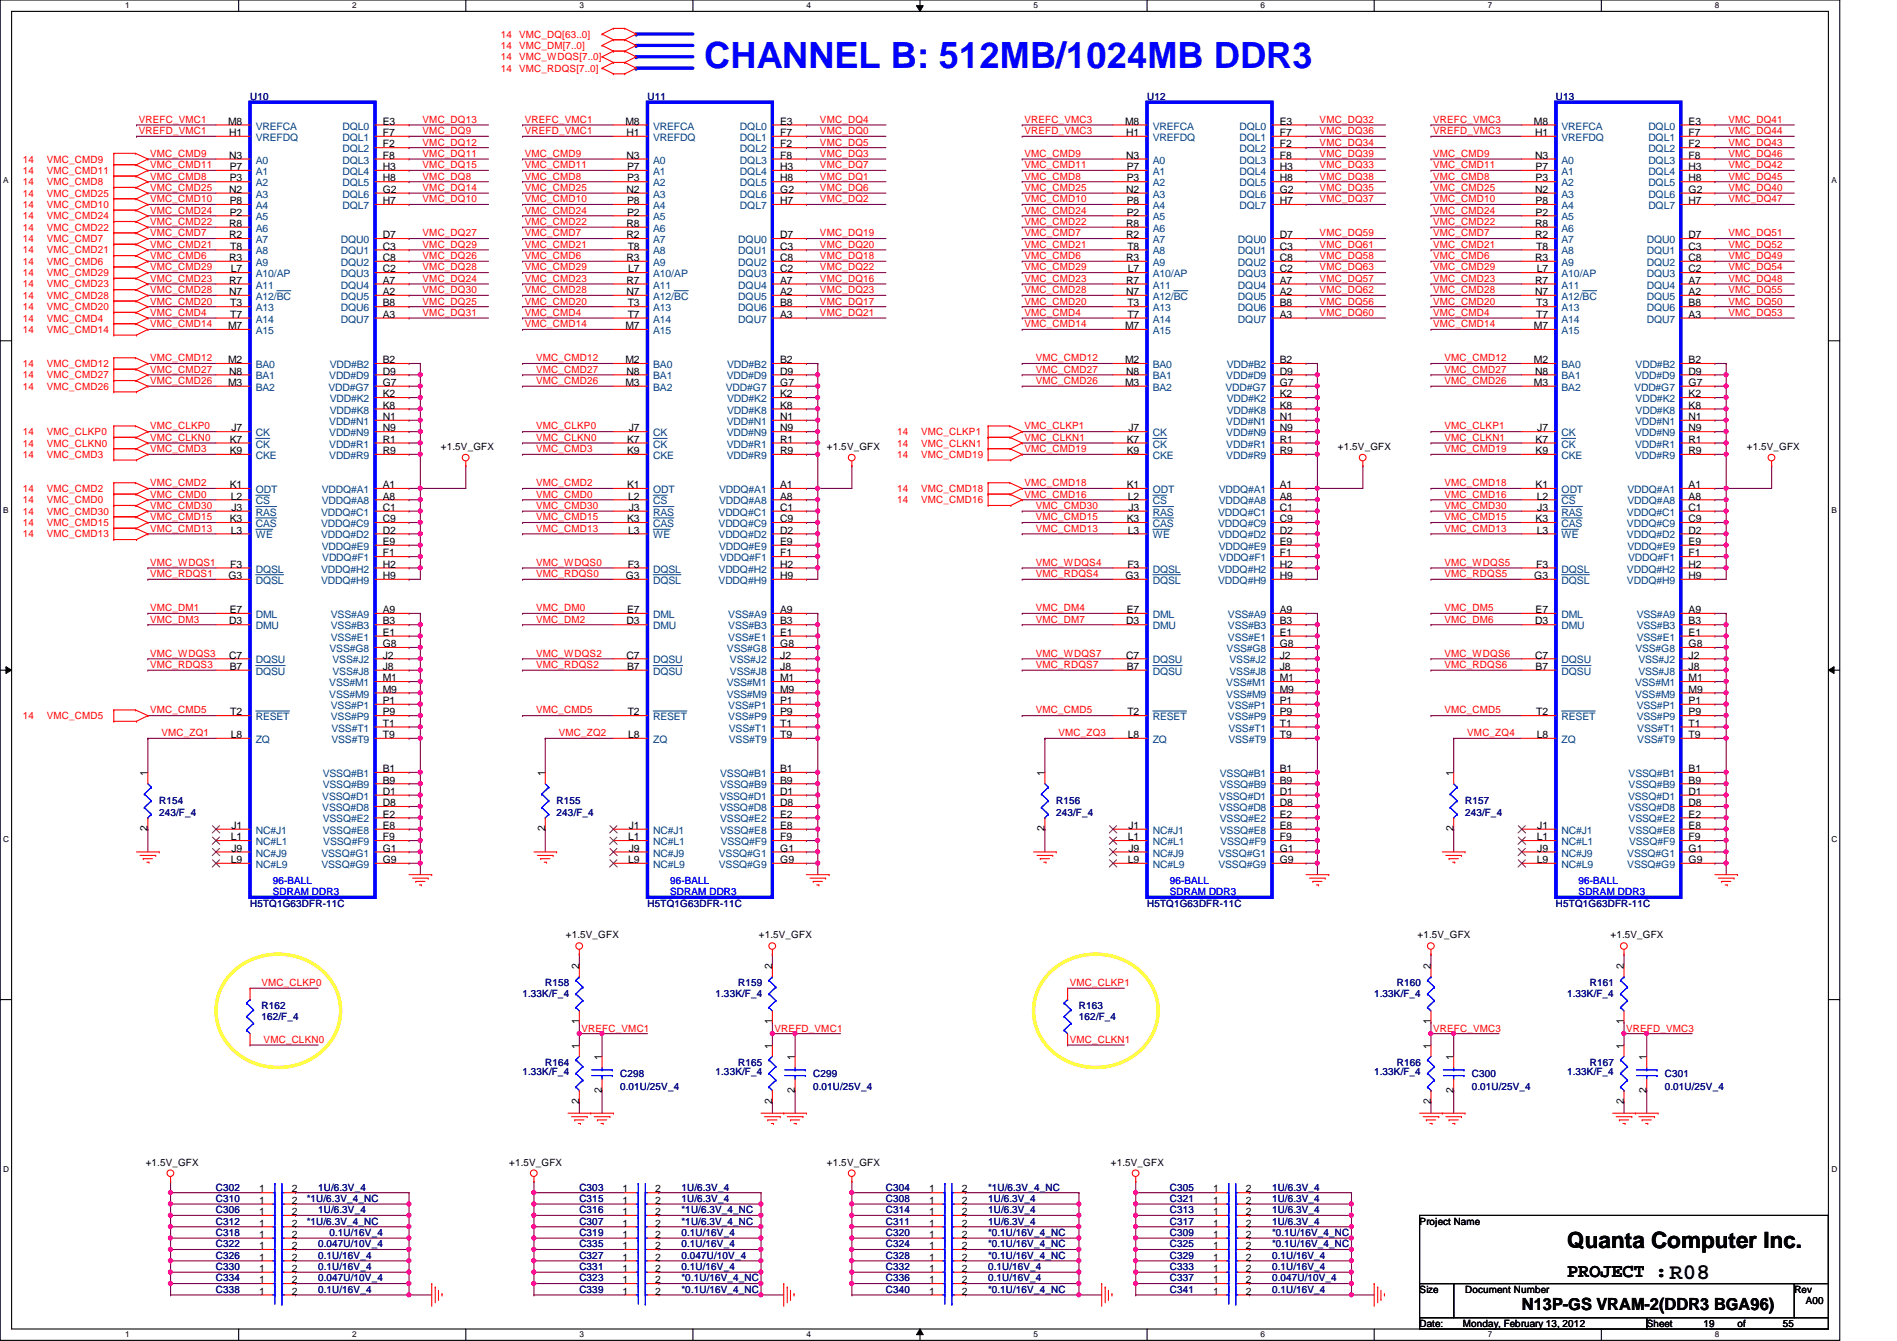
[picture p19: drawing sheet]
<svg xmlns="http://www.w3.org/2000/svg" width="297mm" height="210mm" viewBox="0 0 297 210" stroke-linecap="round" stroke-linejoin="round" font-family="sans-serif">
<defs><g id="words">
<text font-size="5.7" fill="#00f" x="110.3" y="10.6">CHANNEL B: 512MB/1024MB DDR3</text>
<g font-size="3.5">
<text x="245.4" y="195.3">Quanta Computer Inc.</text>
<text x="261.4" y="200.2">R08</text>
</g>
<text font-size="3" x="245.4" y="199.9">PROJECT :</text>
<text font-size="2.6" x="238.3" y="205.1">N13P-GS VRAM-2(DDR3 BGA96)</text>
<g font-size="1.6" fill="#f00">
<text x="78.4" y="5.9">14 VMC_DQ[63..0]</text>
<text x="78.4" y="7.7">14 VMC_DM[7..0]</text>
<text x="78.4" y="9.4">14 VMC_WDQS[7..0]</text>
<text x="78.4" y="11.2">14 VMC_RDQS[7..0]</text>
<text x="21.7" y="19.2">VREFC_VMC1</text>
<text x="21.7" y="21">VREFD_VMC1</text>
<text x="66.2" y="21">VMC_DQ9</text>
<text x="66.2" y="19.2">VMC_DQ13</text>
<text x="66.2" y="22.8">VMC_DQ12</text>
<text x="82.2" y="19.2">VREFC_VMC1</text>
<text x="82.2" y="21">VREFD_VMC1</text>
<text x="128.4" y="21">VMC_DQ0</text>
<text x="128.4" y="19.2">VMC_DQ4</text>
<text x="128.4" y="22.8">VMC_DQ5</text>
<text x="160.4" y="19.2">VREFC_VMC3</text>
<text x="160.4" y="21">VREFD_VMC3</text>
<text x="206.6" y="21">VMC_DQ36</text>
<text x="206.6" y="19.2">VMC_DQ32</text>
<text x="206.6" y="22.8">VMC_DQ34</text>
<text x="224.4" y="19.2">VREFC_VMC3</text>
<text x="224.4" y="21">VREFD_VMC3</text>
<text x="270.6" y="21">VMC_DQ44</text>
<text x="270.6" y="22.8">VMC_DQ43</text>
<text x="270.6" y="19.2">VMC_DQ41</text>
<text x="3.6" y="27.2">14</text>
<text x="3.6" y="29">14</text>
<text x="3.6" y="25.4">14</text>
<text x="7.3" y="27.2">VMC_CMD11</text>
<text x="7.3" y="29">VMC_CMD8</text>
<text x="7.3" y="25.4">VMC_CMD9</text>
<text x="23.5" y="26.3">VMC_CMD11</text>
<text x="23.5" y="28.1">VMC_CMD8</text>
<text x="23.5" y="29.9">VMC_CMD25</text>
<text x="23.5" y="24.6">VMC_CMD9</text>
<text x="66.2" y="26.3">VMC_DQ15</text>
<text x="66.2" y="28.1">VMC_DQ8</text>
<text x="66.2" y="24.6">VMC_DQ11</text>
<text x="66.2" y="29.9">VMC_DQ14</text>
<text x="82.2" y="28.1">VMC_CMD8</text>
<text x="82.2" y="29.9">VMC_CMD25</text>
<text x="82.2" y="26.3">VMC_CMD11</text>
<text x="82.2" y="24.6">VMC_CMD9</text>
<text x="128.4" y="24.6">VMC_DQ3</text>
<text x="128.4" y="28.1">VMC_DQ1</text>
<text x="128.4" y="26.3">VMC_DQ7</text>
<text x="128.4" y="29.9">VMC_DQ6</text>
<text x="160.4" y="29.9">VMC_CMD25</text>
<text x="160.4" y="26.3">VMC_CMD11</text>
<text x="160.4" y="28.1">VMC_CMD8</text>
<text x="160.4" y="24.6">VMC_CMD9</text>
<text x="206.6" y="24.6">VMC_DQ39</text>
<text x="206.6" y="28.1">VMC_DQ38</text>
<text x="206.6" y="29.9">VMC_DQ35</text>
<text x="206.6" y="26.3">VMC_DQ33</text>
<text x="224.4" y="29.9">VMC_CMD25</text>
<text x="224.4" y="26.3">VMC_CMD11</text>
<text x="224.4" y="28.1">VMC_CMD8</text>
<text x="224.4" y="24.6">VMC_CMD9</text>
<text x="270.6" y="29.9">VMC_DQ40</text>
<text x="270.6" y="24.6">VMC_DQ46</text>
<text x="270.6" y="28.1">VMC_DQ45</text>
<text x="270.6" y="26.3">VMC_DQ42</text>
<text x="3.6" y="30.8">14</text>
<text x="3.6" y="34.3">14</text>
<text x="3.6" y="32.6">14</text>
<text x="7.3" y="30.8">VMC_CMD25</text>
<text x="7.3" y="34.3">VMC_CMD24</text>
<text x="7.3" y="32.6">VMC_CMD10</text>
<text x="23.5" y="33.4">VMC_CMD24</text>
<text x="23.5" y="31.7">VMC_CMD10</text>
<text x="23.5" y="35.2">VMC_CMD22</text>
<text x="66.2" y="31.7">VMC_DQ10</text>
<text x="82.2" y="31.7">VMC_CMD10</text>
<text x="82.2" y="35.2">VMC_CMD22</text>
<text x="82.2" y="33.4">VMC_CMD24</text>
<text x="128.4" y="31.7">VMC_DQ2</text>
<text x="160.4" y="35.2">VMC_CMD22</text>
<text x="160.4" y="31.7">VMC_CMD10</text>
<text x="160.4" y="33.4">VMC_CMD24</text>
<text x="206.6" y="31.7">VMC_DQ37</text>
<text x="224.4" y="35.2">VMC_CMD22</text>
<text x="224.4" y="31.7">VMC_CMD10</text>
<text x="224.4" y="33.4">VMC_CMD24</text>
<text x="270.6" y="31.7">VMC_DQ47</text>
<text x="3.6" y="36.1">14</text>
<text x="3.6" y="39.7">14</text>
<text x="3.6" y="37.9">14</text>
<text x="3.6" y="41.4">14</text>
<text x="7.3" y="36.1">VMC_CMD22</text>
<text x="7.3" y="39.7">VMC_CMD21</text>
<text x="7.3" y="37.9">VMC_CMD7</text>
<text x="7.3" y="41.4">VMC_CMD6</text>
<text x="23.5" y="38.8">VMC_CMD21</text>
<text x="23.5" y="37">VMC_CMD7</text>
<text x="23.5" y="40.6">VMC_CMD6</text>
<text x="66.2" y="40.6">VMC_DQ26</text>
<text x="66.2" y="38.8">VMC_DQ29</text>
<text x="66.2" y="37">VMC_DQ27</text>
<text x="82.2" y="40.6">VMC_CMD6</text>
<text x="82.2" y="38.8">VMC_CMD21</text>
<text x="82.2" y="37">VMC_CMD7</text>
<text x="128.4" y="38.8">VMC_DQ20</text>
<text x="128.4" y="37">VMC_DQ19</text>
<text x="128.4" y="40.6">VMC_DQ18</text>
<text x="160.4" y="40.6">VMC_CMD6</text>
<text x="160.4" y="38.8">VMC_CMD21</text>
<text x="160.4" y="37">VMC_CMD7</text>
<text x="206.6" y="40.6">VMC_DQ58</text>
<text x="206.6" y="37">VMC_DQ59</text>
<text x="206.6" y="38.8">VMC_DQ61</text>
<text x="224.4" y="40.6">VMC_CMD6</text>
<text x="224.4" y="38.8">VMC_CMD21</text>
<text x="224.4" y="37">VMC_CMD7</text>
<text x="270.6" y="37">VMC_DQ51</text>
<text x="270.6" y="40.6">VMC_DQ49</text>
<text x="270.6" y="38.8">VMC_DQ52</text>
<text x="3.6" y="43.2">14</text>
<text x="3.6" y="45">14</text>
<text x="3.6" y="46.8">14</text>
<text x="7.3" y="43.2">VMC_CMD29</text>
<text x="7.3" y="45">VMC_CMD23</text>
<text x="7.3" y="46.8">VMC_CMD28</text>
<text x="23.5" y="47.7">VMC_CMD20</text>
<text x="23.5" y="44.1">VMC_CMD23</text>
<text x="23.5" y="45.9">VMC_CMD28</text>
<text x="23.5" y="42.3">VMC_CMD29</text>
<text x="66.2" y="44.1">VMC_DQ24</text>
<text x="66.2" y="42.3">VMC_DQ28</text>
<text x="66.2" y="45.9">VMC_DQ30</text>
<text x="66.2" y="47.7">VMC_DQ25</text>
<text x="82.2" y="47.7">VMC_CMD20</text>
<text x="82.2" y="44.1">VMC_CMD23</text>
<text x="82.2" y="42.3">VMC_CMD29</text>
<text x="82.2" y="45.9">VMC_CMD28</text>
<text x="128.4" y="42.3">VMC_DQ22</text>
<text x="128.4" y="44.1">VMC_DQ16</text>
<text x="128.4" y="47.7">VMC_DQ17</text>
<text x="128.4" y="45.9">VMC_DQ23</text>
<text x="160.4" y="47.7">VMC_CMD20</text>
<text x="160.4" y="44.1">VMC_CMD23</text>
<text x="160.4" y="42.3">VMC_CMD29</text>
<text x="160.4" y="45.9">VMC_CMD28</text>
<text x="206.6" y="47.7">VMC_DQ56</text>
<text x="206.6" y="44.1">VMC_DQ57</text>
<text x="206.6" y="45.9">VMC_DQ62</text>
<text x="206.6" y="42.3">VMC_DQ63</text>
<text x="224.4" y="47.7">VMC_CMD20</text>
<text x="224.4" y="44.1">VMC_CMD23</text>
<text x="224.4" y="42.3">VMC_CMD29</text>
<text x="224.4" y="45.9">VMC_CMD28</text>
<text x="270.6" y="45.9">VMC_DQ55</text>
<text x="270.6" y="42.3">VMC_DQ54</text>
<text x="270.6" y="47.7">VMC_DQ50</text>
<text x="270.6" y="44.1">VMC_DQ48</text>
<text x="3.6" y="48.6">14</text>
<text x="3.6" y="50.3">14</text>
<text x="3.6" y="52.1">14</text>
<text x="7.3" y="48.6">VMC_CMD20</text>
<text x="7.3" y="50.3">VMC_CMD4</text>
<text x="7.3" y="52.1">VMC_CMD14</text>
<text x="23.5" y="49.4">VMC_CMD4</text>
<text x="23.5" y="51.2">VMC_CMD14</text>
<text x="66.2" y="49.4">VMC_DQ31</text>
<text x="82.2" y="49.4">VMC_CMD4</text>
<text x="82.2" y="51.2">VMC_CMD14</text>
<text x="128.4" y="49.4">VMC_DQ21</text>
<text x="160.4" y="51.2">VMC_CMD14</text>
<text x="160.4" y="49.4">VMC_CMD4</text>
<text x="206.6" y="49.4">VMC_DQ60</text>
<text x="224.4" y="51.2">VMC_CMD14</text>
<text x="224.4" y="49.4">VMC_CMD4</text>
<text x="270.6" y="49.4">VMC_DQ53</text>
<text x="3.6" y="57.4">14</text>
<text x="3.6" y="59.2">14</text>
<text x="7.3" y="57.4">VMC_CMD12</text>
<text x="7.3" y="59.2">VMC_CMD27</text>
<text x="23.5" y="58.3">VMC_CMD27</text>
<text x="23.5" y="56.6">VMC_CMD12</text>
<text x="83.9" y="56.6">VMC_CMD12</text>
<text x="83.9" y="58.3">VMC_CMD27</text>
<text x="162.2" y="56.6">VMC_CMD12</text>
<text x="162.2" y="58.3">VMC_CMD27</text>
<text x="226.2" y="56.6">VMC_CMD12</text>
<text x="226.2" y="58.3">VMC_CMD27</text>
<text x="3.6" y="61">14</text>
<text x="7.3" y="61">VMC_CMD26</text>
<text x="23.5" y="60.1">VMC_CMD26</text>
<text x="83.9" y="60.1">VMC_CMD26</text>
<text x="162.2" y="60.1">VMC_CMD26</text>
<text x="226.2" y="60.1">VMC_CMD26</text>
<text x="3.6" y="71.7">14</text>
<text x="3.6" y="68.1">14</text>
<text x="3.6" y="69.9">14</text>
<text x="7.3" y="71.7">VMC_CMD3</text>
<text x="7.3" y="68.1">VMC_CLKP0</text>
<text x="7.3" y="69.9">VMC_CLKN0</text>
<text x="23.5" y="70.8">VMC_CMD3</text>
<text x="23.5" y="69">VMC_CLKN0</text>
<text x="23.5" y="67.2">VMC_CLKP0</text>
<text x="83.9" y="70.8">VMC_CMD3</text>
<text x="83.9" y="67.2">VMC_CLKP0</text>
<text x="83.9" y="69">VMC_CLKN0</text>
<text x="140.5" y="69.9">14</text>
<text x="140.5" y="68.1">14</text>
<text x="140.5" y="71.7">14</text>
<text x="144.2" y="69.9">VMC_CLKN1</text>
<text x="144.2" y="68.1">VMC_CLKP1</text>
<text x="144.2" y="71.7">VMC_CMD19</text>
<text x="160.4" y="70.8">VMC_CMD19</text>
<text x="160.4" y="67.2">VMC_CLKP1</text>
<text x="160.4" y="69">VMC_CLKN1</text>
<text x="226.2" y="67.2">VMC_CLKP1</text>
<text x="226.2" y="69">VMC_CLKN1</text>
<text x="226.2" y="70.8">VMC_CMD19</text>
<text x="3.6" y="77">14</text>
<text x="7.3" y="77">VMC_CMD2</text>
<text x="23.5" y="76.1">VMC_CMD2</text>
<text x="23.5" y="77.9">VMC_CMD0</text>
<text x="83.9" y="76.1">VMC_CMD2</text>
<text x="83.9" y="77.9">VMC_CMD0</text>
<text x="140.5" y="77">14</text>
<text x="144.2" y="77">VMC_CMD18</text>
<text x="160.4" y="77.9">VMC_CMD16</text>
<text x="160.4" y="76.1">VMC_CMD18</text>
<text x="226.2" y="76.1">VMC_CMD18</text>
<text x="226.2" y="77.9">VMC_CMD16</text>
<text x="3.6" y="78.8">14</text>
<text x="3.6" y="82.3">14</text>
<text x="3.6" y="80.6">14</text>
<text x="7.3" y="78.8">VMC_CMD0</text>
<text x="7.3" y="82.3">VMC_CMD15</text>
<text x="7.3" y="80.6">VMC_CMD30</text>
<text x="23.5" y="81.4">VMC_CMD15</text>
<text x="23.5" y="83.2">VMC_CMD13</text>
<text x="23.5" y="79.7">VMC_CMD30</text>
<text x="83.9" y="83.2">VMC_CMD13</text>
<text x="83.9" y="81.4">VMC_CMD15</text>
<text x="83.9" y="79.7">VMC_CMD30</text>
<text x="140.5" y="78.8">14</text>
<text x="144.2" y="78.8">VMC_CMD16</text>
<text x="162.2" y="79.7">VMC_CMD30</text>
<text x="162.2" y="83.2">VMC_CMD13</text>
<text x="162.2" y="81.4">VMC_CMD15</text>
<text x="226.2" y="79.7">VMC_CMD30</text>
<text x="226.2" y="83.2">VMC_CMD13</text>
<text x="226.2" y="81.4">VMC_CMD15</text>
<text x="3.6" y="84.1">14</text>
<text x="7.3" y="84.1">VMC_CMD13</text>
<text x="23.5" y="88.6">VMC_WDQS1</text>
<text x="83.9" y="88.6">VMC_WDQS0</text>
<text x="162.2" y="88.6">VMC_WDQS4</text>
<text x="226.2" y="88.6">VMC_WDQS5</text>
<text x="23.5" y="90.3">VMC_RDQS1</text>
<text x="23.5" y="95.7">VMC_DM1</text>
<text x="83.9" y="95.7">VMC_DM0</text>
<text x="83.9" y="90.3">VMC_RDQS0</text>
<text x="162.2" y="95.7">VMC_DM4</text>
<text x="162.2" y="90.3">VMC_RDQS4</text>
<text x="226.2" y="95.7">VMC_DM5</text>
<text x="226.2" y="90.3">VMC_RDQS5</text>
<text x="23.5" y="97.5">VMC_DM3</text>
<text x="83.9" y="97.5">VMC_DM2</text>
<text x="162.2" y="97.5">VMC_DM7</text>
<text x="226.2" y="97.5">VMC_DM6</text>
<text x="23.5" y="104.6">VMC_RDQS3</text>
<text x="23.5" y="102.8">VMC_WDQS3</text>
<text x="83.9" y="102.8">VMC_WDQS2</text>
<text x="83.9" y="104.6">VMC_RDQS2</text>
<text x="162.2" y="104.6">VMC_RDQS7</text>
<text x="162.2" y="102.8">VMC_WDQS7</text>
<text x="226.2" y="102.8">VMC_WDQS6</text>
<text x="226.2" y="104.6">VMC_RDQS6</text>
<text x="3.6" y="112.6">14</text>
<text x="7.3" y="112.6">VMC_CMD5</text>
<text x="23.5" y="111.7">VMC_CMD5</text>
<text x="83.9" y="111.7">VMC_CMD5</text>
<text x="162.2" y="111.7">VMC_CMD5</text>
<text x="226.2" y="111.7">VMC_CMD5</text>
<text x="25.3" y="115.2">VMC_ZQ1</text>
<text x="87.5" y="115.2">VMC_ZQ2</text>
<text x="165.7" y="115.2">VMC_ZQ3</text>
<text x="229.7" y="115.2">VMC_ZQ4</text>
<text x="40.9" y="154.3">VMC_CLKP0</text>
<text x="167.5" y="154.3">VMC_CLKP1</text>
<text x="91.1" y="161.5">VREFC_VMC1</text>
<text x="121.3" y="161.5">VREFD_VMC1</text>
<text x="224.4" y="161.5">VREFC_VMC3</text>
<text x="254.6" y="161.5">VREFD_VMC3</text>
<text x="41.3" y="163.2">VMC_CLKN0</text>
<text x="167.5" y="163.2">VMC_CLKN1</text>
</g>
<g font-size="1.6" fill="#000080">
<text x="39.2" y="15.7">U10</text>
<text x="101.4" y="15.7">U11</text>
<text x="179.6" y="15.7">U12</text>
<text x="243.6" y="15.7">U13</text>
<text x="24.9" y="125.9">R154</text>
<text x="87.2" y="125.9">R155</text>
<text x="165.4" y="125.9">R156</text>
<text x="229.4" y="125.9">R157</text>
<text x="24.9" y="127.7">243/F_4</text>
<text x="87.2" y="127.7">243/F_4</text>
<text x="165.4" y="127.7">243/F_4</text>
<text x="229.4" y="127.7">243/F_4</text>
<text x="39.2" y="141.9">H5TQ1G63DFR-11C</text>
<text x="101.4" y="141.9">H5TQ1G63DFR-11C</text>
<text x="179.6" y="141.9">H5TQ1G63DFR-11C</text>
<text x="243.6" y="141.9">H5TQ1G63DFR-11C</text>
<text x="85.4" y="154.3">R158</text>
<text x="115.6" y="154.3">R159</text>
<text x="218.7" y="154.3">R160</text>
<text x="249" y="154.3">R161</text>
<text x="40.9" y="157.9">R162</text>
<text x="40.9" y="159.7">162/F_4</text>
<text x="81.8" y="156.1">1.33K/F_4</text>
<text x="112.1" y="156.1">1.33K/F_4</text>
<text x="168.9" y="157.9">R163</text>
<text x="168.9" y="159.7">162/F_4</text>
<text x="215.2" y="156.1">1.33K/F_4</text>
<text x="245.4" y="156.1">1.33K/F_4</text>
<text x="85.4" y="166.8">R164</text>
<text x="115.6" y="166.8">R165</text>
<text x="218.7" y="166.8">R166</text>
<text x="249" y="166.8">R167</text>
<text x="81.8" y="168.2">1.33K/F_4</text>
<text x="97.1" y="168.6">C298</text>
<text x="97.1" y="170.7">0.01U/25V_4</text>
<text x="112.1" y="168.2">1.33K/F_4</text>
<text x="127.3" y="168.6">C299</text>
<text x="127.3" y="170.7">0.01U/25V_4</text>
<text x="215.2" y="168.2">1.33K/F_4</text>
<text x="230.5" y="168.6">C300</text>
<text x="230.5" y="170.7">0.01U/25V_4</text>
<text x="245.4" y="168.2">1.33K/F_4</text>
<text x="260.7" y="168.6">C301</text>
<text x="260.7" y="170.7">0.01U/25V_4</text>
<text x="33.8" y="189.9">C306</text>
<text x="33.8" y="191.7">C312</text>
<text x="33.8" y="188.1">C310</text>
<text x="33.8" y="186.4">C302</text>
<text x="48" y="191.7">*1U/6.3V_4_NC</text>
<text x="48" y="188.1">*1U/6.3V_4_NC</text>
<text x="49.8" y="189.9">1U/6.3V_4</text>
<text x="49.8" y="186.4">1U/6.3V_4</text>
<text x="90.7" y="189.9">C316</text>
<text x="90.7" y="191.7">C307</text>
<text x="90.7" y="188.1">C315</text>
<text x="90.7" y="186.4">C303</text>
<text x="106.7" y="189.9">*1U/6.3V_4_NC</text>
<text x="106.7" y="191.7">*1U/6.3V_4_NC</text>
<text x="106.7" y="188.1">1U/6.3V_4</text>
<text x="106.7" y="186.4">1U/6.3V_4</text>
<text x="138.7" y="186.4">C304</text>
<text x="138.7" y="191.7">C311</text>
<text x="138.7" y="189.9">C314</text>
<text x="138.7" y="188.1">C308</text>
<text x="154.7" y="186.4">*1U/6.3V_4_NC</text>
<text x="154.7" y="191.7">1U/6.3V_4</text>
<text x="154.7" y="189.9">1U/6.3V_4</text>
<text x="154.7" y="188.1">1U/6.3V_4</text>
<text x="183.2" y="188.1">C321</text>
<text x="183.2" y="191.7">C317</text>
<text x="183.2" y="189.9">C313</text>
<text x="183.2" y="186.4">C305</text>
<text x="199.2" y="188.1">1U/6.3V_4</text>
<text x="199.2" y="191.7">1U/6.3V_4</text>
<text x="199.2" y="189.9">1U/6.3V_4</text>
<text x="199.2" y="186.4">1U/6.3V_4</text>
<text x="33.8" y="197">C326</text>
<text x="33.8" y="193.5">C318</text>
<text x="33.8" y="195.2">C322</text>
<text x="49.8" y="197">0.1U/16V_4</text>
<text x="49.8" y="195.2">0.047U/10V_4</text>
<text x="51.6" y="193.5">0.1U/16V_4</text>
<text x="90.7" y="193.5">C319</text>
<text x="90.7" y="197">C327</text>
<text x="90.7" y="195.2">C335</text>
<text x="106.7" y="193.5">0.1U/16V_4</text>
<text x="106.7" y="197">0.047U/10V_4</text>
<text x="106.7" y="195.2">0.1U/16V_4</text>
<text x="138.7" y="195.2">C324</text>
<text x="138.7" y="197">C328</text>
<text x="138.7" y="193.5">C320</text>
<text x="154.7" y="195.2">*0.1U/16V_4_NC</text>
<text x="154.7" y="197">*0.1U/16V_4_NC</text>
<text x="154.7" y="193.5">*0.1U/16V_4_NC</text>
<text x="183.2" y="193.5">C309</text>
<text x="183.2" y="197">C329</text>
<text x="183.2" y="195.2">C325</text>
<text x="199.2" y="193.5">*0.1U/16V_4_NC</text>
<text x="199.2" y="197">0.1U/16V_4</text>
<text x="199.2" y="195.2">*0.1U/16V_4_NC</text>
<text x="33.8" y="198.8">C330</text>
<text x="33.8" y="202.4">C338</text>
<text x="33.8" y="200.6">C334</text>
<text x="49.8" y="198.8">0.1U/16V_4</text>
<text x="49.8" y="202.4">0.1U/16V_4</text>
<text x="49.8" y="200.6">0.047U/10V_4</text>
<text x="90.7" y="198.8">C331</text>
<text x="90.7" y="202.4">C339</text>
<text x="90.7" y="200.6">C323</text>
<text x="106.7" y="198.8">0.1U/16V_4</text>
<text x="106.7" y="202.4">*0.1U/16V_4_NC</text>
<text x="106.7" y="200.6">*0.1U/16V_4_NC</text>
<text x="138.7" y="200.6">C336</text>
<text x="138.7" y="202.4">C340</text>
<text x="138.7" y="198.8">C332</text>
<text x="154.7" y="200.6">0.1U/16V_4</text>
<text x="154.7" y="202.4">*0.1U/16V_4_NC</text>
<text x="154.7" y="198.8">0.1U/16V_4</text>
<text x="183.2" y="198.8">C333</text>
<text x="183.2" y="202.4">C341</text>
<text x="183.2" y="200.6">C337</text>
<text x="199.2" y="198.8">0.1U/16V_4</text>
<text x="199.2" y="202.4">0.1U/16V_4</text>
<text x="199.2" y="200.6">0.047U/10V_4</text>
</g>
<g font-size="1.6">
<text x="35.7" y="19.5">M8</text>
<text x="35.9" y="21.3">H1</text>
<text x="59.9" y="19.5">E3</text>
<text x="59.9" y="21.3">F7</text>
<text x="59.9" y="23.1">F2</text>
<text x="98" y="19.5">M8</text>
<text x="98.1" y="21.3">H1</text>
<text x="122.2" y="19.5">E3</text>
<text x="122.2" y="21.3">F7</text>
<text x="122.2" y="23.1">F2</text>
<text x="176.2" y="19.5">M8</text>
<text x="176.4" y="21.3">H1</text>
<text x="200.4" y="19.5">E3</text>
<text x="200.4" y="21.3">F7</text>
<text x="200.4" y="23.1">F2</text>
<text x="240.2" y="19.5">M8</text>
<text x="240.4" y="21.3">H1</text>
<text x="264.4" y="19.5">E3</text>
<text x="264.4" y="21.3">F7</text>
<text x="264.4" y="23.1">F2</text>
<text x="35.9" y="24.8">N3</text>
<text x="36" y="28.4">P3</text>
<text x="36" y="26.6">P7</text>
<text x="59.9" y="24.8">F8</text>
<text x="59.9" y="26.6">H3</text>
<text x="59.9" y="28.4">H8</text>
<text x="98.1" y="24.8">N3</text>
<text x="98.2" y="28.4">P3</text>
<text x="98.2" y="26.6">P7</text>
<text x="122.2" y="24.8">F8</text>
<text x="122.2" y="26.6">H3</text>
<text x="122.2" y="28.4">H8</text>
<text x="176.4" y="24.8">N3</text>
<text x="176.4" y="28.4">P3</text>
<text x="176.4" y="26.6">P7</text>
<text x="200.4" y="24.8">F8</text>
<text x="200.4" y="26.6">H3</text>
<text x="200.4" y="28.4">H8</text>
<text x="240.4" y="24.8">N3</text>
<text x="240.5" y="28.4">P3</text>
<text x="240.5" y="26.6">P7</text>
<text x="264.4" y="24.8">F8</text>
<text x="264.4" y="26.6">H3</text>
<text x="264.4" y="28.4">H8</text>
<text x="35.9" y="30.2">N2</text>
<text x="35.9" y="35.5">R8</text>
<text x="36" y="32">P8</text>
<text x="36" y="33.7">P2</text>
<text x="59.9" y="30.2">G2</text>
<text x="59.9" y="32">H7</text>
<text x="98.1" y="30.2">N2</text>
<text x="98.1" y="35.5">R8</text>
<text x="98.2" y="32">P8</text>
<text x="98.2" y="33.7">P2</text>
<text x="122.2" y="30.2">G2</text>
<text x="122.2" y="32">H7</text>
<text x="176.4" y="30.2">N2</text>
<text x="176.4" y="35.5">R8</text>
<text x="176.4" y="32">P8</text>
<text x="176.4" y="33.7">P2</text>
<text x="200.4" y="30.2">G2</text>
<text x="200.4" y="32">H7</text>
<text x="240.4" y="30.2">N2</text>
<text x="240.4" y="35.5">R8</text>
<text x="240.5" y="32">P8</text>
<text x="240.5" y="33.7">P2</text>
<text x="264.4" y="30.2">G2</text>
<text x="264.4" y="32">H7</text>
<text x="35.9" y="37.3">R2</text>
<text x="35.9" y="40.9">R3</text>
<text x="36.1" y="39.1">T8</text>
<text x="59.9" y="39.1">C3</text>
<text x="59.9" y="40.9">C8</text>
<text x="59.9" y="37.3">D7</text>
<text x="98.1" y="37.3">R2</text>
<text x="98.1" y="40.9">R3</text>
<text x="98.3" y="39.1">T8</text>
<text x="122.2" y="39.1">C3</text>
<text x="122.2" y="40.9">C8</text>
<text x="122.2" y="37.3">D7</text>
<text x="176.4" y="37.3">R2</text>
<text x="176.4" y="40.9">R3</text>
<text x="176.5" y="39.1">T8</text>
<text x="200.4" y="39.1">C3</text>
<text x="200.4" y="40.9">C8</text>
<text x="200.4" y="37.3">D7</text>
<text x="240.4" y="37.3">R2</text>
<text x="240.4" y="40.9">R3</text>
<text x="240.5" y="39.1">T8</text>
<text x="264.4" y="39.1">C3</text>
<text x="264.4" y="40.9">C8</text>
<text x="264.4" y="37.3">D7</text>
<text x="35.9" y="44.4">R7</text>
<text x="35.9" y="46.2">N7</text>
<text x="36.1" y="48">T3</text>
<text x="36.1" y="42.6">L7</text>
<text x="59.9" y="42.6">C2</text>
<text x="59.9" y="44.4">A7</text>
<text x="59.9" y="46.2">A2</text>
<text x="59.9" y="48">B8</text>
<text x="98.1" y="44.4">R7</text>
<text x="98.1" y="46.2">N7</text>
<text x="98.3" y="48">T3</text>
<text x="98.4" y="42.6">L7</text>
<text x="122.2" y="42.6">C2</text>
<text x="122.2" y="44.4">A7</text>
<text x="122.2" y="46.2">A2</text>
<text x="122.2" y="48">B8</text>
<text x="176.4" y="44.4">R7</text>
<text x="176.4" y="46.2">N7</text>
<text x="176.5" y="48">T3</text>
<text x="176.6" y="42.6">L7</text>
<text x="200.4" y="42.6">C2</text>
<text x="200.4" y="44.4">A7</text>
<text x="200.4" y="46.2">A2</text>
<text x="200.4" y="48">B8</text>
<text x="240.4" y="44.4">R7</text>
<text x="240.4" y="46.2">N7</text>
<text x="240.5" y="48">T3</text>
<text x="240.6" y="42.6">L7</text>
<text x="264.4" y="42.6">C2</text>
<text x="264.4" y="44.4">A7</text>
<text x="264.4" y="46.2">A2</text>
<text x="264.4" y="48">B8</text>
<text x="35.7" y="51.5">M7</text>
<text x="36.1" y="49.7">T7</text>
<text x="59.9" y="49.7">A3</text>
<text x="98" y="51.5">M7</text>
<text x="98.3" y="49.7">T7</text>
<text x="122.2" y="49.7">A3</text>
<text x="176.2" y="51.5">M7</text>
<text x="176.5" y="49.7">T7</text>
<text x="200.4" y="49.7">A3</text>
<text x="240.2" y="51.5">M7</text>
<text x="240.5" y="49.7">T7</text>
<text x="264.4" y="49.7">A3</text>
<text x="35.7" y="56.9">M2</text>
<text x="35.9" y="58.6">N8</text>
<text x="59.9" y="56.9">B2</text>
<text x="59.9" y="58.6">D9</text>
<text x="98" y="56.9">M2</text>
<text x="98.1" y="58.6">N8</text>
<text x="122.2" y="56.9">B2</text>
<text x="122.2" y="58.6">D9</text>
<text x="176.2" y="56.9">M2</text>
<text x="176.4" y="58.6">N8</text>
<text x="200.4" y="56.9">B2</text>
<text x="200.4" y="58.6">D9</text>
<text x="240.2" y="56.9">M2</text>
<text x="240.4" y="58.6">N8</text>
<text x="264.4" y="56.9">B2</text>
<text x="264.4" y="58.6">D9</text>
<text x="35.7" y="60.4">M3</text>
<text x="59.9" y="60.4">G7</text>
<text x="59.9" y="62.2">K2</text>
<text x="59.9" y="64">K8</text>
<text x="59.9" y="65.7">N1</text>
<text x="98" y="60.4">M3</text>
<text x="122.2" y="60.4">G7</text>
<text x="122.2" y="62.2">K2</text>
<text x="122.2" y="64">K8</text>
<text x="122.2" y="65.7">N1</text>
<text x="176.2" y="60.4">M3</text>
<text x="200.4" y="60.4">G7</text>
<text x="200.4" y="62.2">K2</text>
<text x="200.4" y="64">K8</text>
<text x="200.4" y="65.7">N1</text>
<text x="240.2" y="60.4">M3</text>
<text x="264.4" y="60.4">G7</text>
<text x="264.4" y="62.2">K2</text>
<text x="264.4" y="64">K8</text>
<text x="264.4" y="65.7">N1</text>
<text x="36" y="71.1">K9</text>
<text x="36" y="69.3">K7</text>
<text x="36.2" y="67.5">J7</text>
<text x="59.9" y="67.5">N9</text>
<text x="59.9" y="69.3">R1</text>
<text x="59.9" y="71.1">R9</text>
<text x="69" y="70.4">+1.5V_GFX</text>
<text x="98.2" y="71.1">K9</text>
<text x="98.2" y="69.3">K7</text>
<text x="98.5" y="67.5">J7</text>
<text x="122.2" y="67.5">N9</text>
<text x="122.2" y="69.3">R1</text>
<text x="122.2" y="71.1">R9</text>
<text x="129.5" y="70.4">+1.5V_GFX</text>
<text x="176.4" y="71.1">K9</text>
<text x="176.4" y="69.3">K7</text>
<text x="176.7" y="67.5">J7</text>
<text x="200.4" y="67.5">N9</text>
<text x="200.4" y="69.3">R1</text>
<text x="200.4" y="71.1">R9</text>
<text x="209.5" y="70.4">+1.5V_GFX</text>
<text x="240.5" y="71.1">K9</text>
<text x="240.5" y="69.3">K7</text>
<text x="240.7" y="67.5">J7</text>
<text x="264.4" y="67.5">N9</text>
<text x="264.4" y="69.3">R1</text>
<text x="264.4" y="71.1">R9</text>
<text x="273.5" y="70.4">+1.5V_GFX</text>
<text x="36" y="76.4">K1</text>
<text x="59.9" y="76.4">A1</text>
<text x="98.2" y="76.4">K1</text>
<text x="122.2" y="76.4">A1</text>
<text x="176.4" y="76.4">K1</text>
<text x="200.4" y="76.4">A1</text>
<text x="240.5" y="76.4">K1</text>
<text x="264.4" y="76.4">A1</text>
<text x="36" y="81.7">K3</text>
<text x="36.1" y="83.5">L3</text>
<text x="36.1" y="78.2">L2</text>
<text x="36.2" y="80">J3</text>
<text x="59.9" y="78.2">A8</text>
<text x="59.9" y="80">C1</text>
<text x="59.9" y="81.7">C9</text>
<text x="59.9" y="83.5">D2</text>
<text x="98.2" y="81.7">K3</text>
<text x="98.4" y="83.5">L3</text>
<text x="98.4" y="78.2">L2</text>
<text x="98.5" y="80">J3</text>
<text x="122.2" y="78.2">A8</text>
<text x="122.2" y="80">C1</text>
<text x="122.2" y="81.7">C9</text>
<text x="122.2" y="83.5">D2</text>
<text x="176.4" y="81.7">K3</text>
<text x="176.6" y="83.5">L3</text>
<text x="176.6" y="78.2">L2</text>
<text x="176.7" y="80">J3</text>
<text x="200.4" y="78.2">A8</text>
<text x="200.4" y="80">C1</text>
<text x="200.4" y="81.7">C9</text>
<text x="200.4" y="83.5">D2</text>
<text x="240.5" y="81.7">K3</text>
<text x="240.6" y="83.5">L3</text>
<text x="240.6" y="78.2">L2</text>
<text x="240.7" y="80">J3</text>
<text x="264.4" y="78.2">A8</text>
<text x="264.4" y="80">C1</text>
<text x="264.4" y="81.7">C9</text>
<text x="264.4" y="83.5">D2</text>
<text x="36.1" y="88.9">F3</text>
<text x="59.9" y="85.3">E9</text>
<text x="59.9" y="87.1">F1</text>
<text x="59.9" y="88.9">H2</text>
<text x="98.3" y="88.9">F3</text>
<text x="122.2" y="85.3">E9</text>
<text x="122.2" y="87.1">F1</text>
<text x="122.2" y="88.9">H2</text>
<text x="176.5" y="88.9">F3</text>
<text x="200.4" y="85.3">E9</text>
<text x="200.4" y="87.1">F1</text>
<text x="200.4" y="88.9">H2</text>
<text x="240.5" y="88.9">F3</text>
<text x="264.4" y="85.3">E9</text>
<text x="264.4" y="87.1">F1</text>
<text x="264.4" y="88.9">H2</text>
<text x="35.8" y="90.6">G3</text>
<text x="36" y="96">E7</text>
<text x="59.9" y="96">A9</text>
<text x="59.9" y="90.6">H9</text>
<text x="98" y="90.6">G3</text>
<text x="98.2" y="96">E7</text>
<text x="122.2" y="96">A9</text>
<text x="122.2" y="90.6">H9</text>
<text x="176.2" y="90.6">G3</text>
<text x="176.4" y="96">E7</text>
<text x="200.4" y="96">A9</text>
<text x="200.4" y="90.6">H9</text>
<text x="240.2" y="90.6">G3</text>
<text x="240.5" y="96">E7</text>
<text x="264.4" y="96">A9</text>
<text x="264.4" y="90.6">H9</text>
<text x="35.9" y="97.7">D3</text>
<text x="59.9" y="99.5">E1</text>
<text x="59.9" y="97.7">B3</text>
<text x="59.9" y="101.3">G8</text>
<text x="98.1" y="97.7">D3</text>
<text x="122.2" y="99.5">E1</text>
<text x="122.2" y="97.7">B3</text>
<text x="122.2" y="101.3">G8</text>
<text x="176.4" y="97.7">D3</text>
<text x="200.4" y="99.5">E1</text>
<text x="200.4" y="97.7">B3</text>
<text x="200.4" y="101.3">G8</text>
<text x="240.4" y="97.7">D3</text>
<text x="264.4" y="99.5">E1</text>
<text x="264.4" y="97.7">B3</text>
<text x="264.4" y="101.3">G8</text>
<text x="35.9" y="103.1">C7</text>
<text x="36" y="104.9">B7</text>
<text x="59.9" y="103.1">J2</text>
<text x="59.9" y="104.9">J8</text>
<text x="59.9" y="106.6">M1</text>
<text x="98.1" y="103.1">C7</text>
<text x="98.2" y="104.9">B7</text>
<text x="122.2" y="103.1">J2</text>
<text x="122.2" y="104.9">J8</text>
<text x="122.2" y="106.6">M1</text>
<text x="176.4" y="103.1">C7</text>
<text x="176.4" y="104.9">B7</text>
<text x="200.4" y="103.1">J2</text>
<text x="200.4" y="104.9">J8</text>
<text x="200.4" y="106.6">M1</text>
<text x="240.4" y="103.1">C7</text>
<text x="240.5" y="104.9">B7</text>
<text x="264.4" y="103.1">J2</text>
<text x="264.4" y="104.9">J8</text>
<text x="264.4" y="106.6">M1</text>
<text x="36.1" y="112">T2</text>
<text x="59.9" y="108.4">M9</text>
<text x="59.9" y="110.2">P1</text>
<text x="59.9" y="112">P9</text>
<text x="59.9" y="113.7">T1</text>
<text x="98.3" y="112">T2</text>
<text x="122.2" y="108.4">M9</text>
<text x="122.2" y="110.2">P1</text>
<text x="122.2" y="112">P9</text>
<text x="122.2" y="113.7">T1</text>
<text x="176.5" y="112">T2</text>
<text x="200.4" y="108.4">M9</text>
<text x="200.4" y="110.2">P1</text>
<text x="200.4" y="112">P9</text>
<text x="200.4" y="113.7">T1</text>
<text x="240.5" y="112">T2</text>
<text x="264.4" y="108.4">M9</text>
<text x="264.4" y="110.2">P1</text>
<text x="264.4" y="112">P9</text>
<text x="264.4" y="113.7">T1</text>
<text x="36.1" y="115.5">L8</text>
<text x="59.9" y="115.5">T9</text>
<text x="98.4" y="115.5">L8</text>
<text x="122.2" y="115.5">T9</text>
<text x="176.6" y="115.5">L8</text>
<text x="200.4" y="115.5">T9</text>
<text x="240.6" y="115.5">L8</text>
<text x="264.4" y="115.5">T9</text>
<text x="23.1" y="121.5" transform="rotate(-90 23.1 121.5)">1</text>
<text x="59.9" y="124.4">D1</text>
<text x="59.9" y="120.9">B1</text>
<text x="59.9" y="122.6">B9</text>
<text x="85.3" y="121.5" transform="rotate(-90 85.3 121.5)">1</text>
<text x="122.2" y="124.4">D1</text>
<text x="122.2" y="120.9">B1</text>
<text x="122.2" y="122.6">B9</text>
<text x="163.6" y="121.5" transform="rotate(-90 163.6 121.5)">1</text>
<text x="200.4" y="124.4">D1</text>
<text x="200.4" y="120.9">B1</text>
<text x="200.4" y="122.6">B9</text>
<text x="227.6" y="121.5" transform="rotate(-90 227.6 121.5)">1</text>
<text x="264.4" y="124.4">D1</text>
<text x="264.4" y="120.9">B1</text>
<text x="264.4" y="122.6">B9</text>
<text x="23.1" y="130.1" transform="rotate(-90 23.1 130.1)">2</text>
<text x="36.1" y="131.5">L1</text>
<text x="36.2" y="129.8">J1</text>
<text x="59.9" y="126.2">D8</text>
<text x="59.9" y="128">E2</text>
<text x="59.9" y="129.8">E8</text>
<text x="59.9" y="131.5">F9</text>
<text x="85.3" y="130.1" transform="rotate(-90 85.3 130.1)">2</text>
<text x="98.4" y="131.5">L1</text>
<text x="98.5" y="129.8">J1</text>
<text x="122.2" y="126.2">D8</text>
<text x="122.2" y="128">E2</text>
<text x="122.2" y="129.8">E8</text>
<text x="122.2" y="131.5">F9</text>
<text x="163.6" y="130.1" transform="rotate(-90 163.6 130.1)">2</text>
<text x="176.6" y="131.5">L1</text>
<text x="176.7" y="129.8">J1</text>
<text x="200.4" y="126.2">D8</text>
<text x="200.4" y="128">E2</text>
<text x="200.4" y="129.8">E8</text>
<text x="200.4" y="131.5">F9</text>
<text x="227.6" y="130.1" transform="rotate(-90 227.6 130.1)">2</text>
<text x="240.6" y="131.5">L1</text>
<text x="240.7" y="129.8">J1</text>
<text x="264.4" y="126.2">D8</text>
<text x="264.4" y="128">E2</text>
<text x="264.4" y="129.8">E8</text>
<text x="264.4" y="131.5">F9</text>
<text x="36.1" y="135.1">L9</text>
<text x="36.2" y="133.3">J9</text>
<text x="59.9" y="133.3">G1</text>
<text x="59.9" y="135.1">G9</text>
<text x="98.4" y="135.1">L9</text>
<text x="98.5" y="133.3">J9</text>
<text x="122.2" y="133.3">G1</text>
<text x="122.2" y="135.1">G9</text>
<text x="176.6" y="135.1">L9</text>
<text x="176.7" y="133.3">J9</text>
<text x="200.4" y="133.3">G1</text>
<text x="200.4" y="135.1">G9</text>
<text x="240.6" y="135.1">L9</text>
<text x="240.7" y="133.3">J9</text>
<text x="264.4" y="133.3">G1</text>
<text x="264.4" y="135.1">G9</text>
<text x="88.6" y="146.9">+1.5V_GFX</text>
<text x="118.8" y="146.9">+1.5V_GFX</text>
<text x="222" y="146.9">+1.5V_GFX</text>
<text x="252.2" y="146.9">+1.5V_GFX</text>
<text x="90.7" y="151.7" transform="rotate(-90 90.7 151.7)">2</text>
<text x="120.9" y="151.7" transform="rotate(-90 120.9 151.7)">2</text>
<text x="224" y="151.7" transform="rotate(-90 224 151.7)">2</text>
<text x="254.3" y="151.7" transform="rotate(-90 254.3 151.7)">2</text>
<text x="90.7" y="160.4" transform="rotate(-90 90.7 160.4)">1</text>
<text x="120.9" y="160.4" transform="rotate(-90 120.9 160.4)">1</text>
<text x="224" y="160.4" transform="rotate(-90 224 160.4)">1</text>
<text x="254.3" y="160.4" transform="rotate(-90 254.3 160.4)">1</text>
<text x="90.7" y="164.1" transform="rotate(-90 90.7 164.1)">1</text>
<text x="94.2" y="165.9" transform="rotate(-90 94.2 165.9)">1</text>
<text x="120.9" y="164.1" transform="rotate(-90 120.9 164.1)">1</text>
<text x="124.5" y="165.9" transform="rotate(-90 124.5 165.9)">1</text>
<text x="224" y="164.1" transform="rotate(-90 224 164.1)">1</text>
<text x="227.6" y="165.9" transform="rotate(-90 227.6 165.9)">1</text>
<text x="254.3" y="164.1" transform="rotate(-90 254.3 164.1)">1</text>
<text x="257.8" y="165.9" transform="rotate(-90 257.8 165.9)">1</text>
<text x="90.7" y="172.8" transform="rotate(-90 90.7 172.8)">2</text>
<text x="94.2" y="171" transform="rotate(-90 94.2 171)">2</text>
<text x="120.9" y="172.8" transform="rotate(-90 120.9 172.8)">2</text>
<text x="124.5" y="171" transform="rotate(-90 124.5 171)">2</text>
<text x="224" y="172.8" transform="rotate(-90 224 172.8)">2</text>
<text x="227.6" y="171" transform="rotate(-90 227.6 171)">2</text>
<text x="254.3" y="172.8" transform="rotate(-90 254.3 172.8)">2</text>
<text x="257.8" y="171" transform="rotate(-90 257.8 171)">2</text>
<text x="22.8" y="182.5">+1.5V_GFX</text>
<text x="79.7" y="182.5">+1.5V_GFX</text>
<text x="129.5" y="182.5">+1.5V_GFX</text>
<text x="173.9" y="182.5">+1.5V_GFX</text>
<text x="40.6" y="190.2">1</text>
<text x="40.6" y="192">1</text>
<text x="40.6" y="188.4">1</text>
<text x="40.6" y="186.6">1</text>
<text x="45.7" y="190.2">2</text>
<text x="45.7" y="192">2</text>
<text x="45.7" y="188.4">2</text>
<text x="45.7" y="186.6">2</text>
<text x="97.5" y="190.2">1</text>
<text x="97.5" y="192">1</text>
<text x="97.5" y="188.4">1</text>
<text x="97.5" y="186.6">1</text>
<text x="102.6" y="190.2">2</text>
<text x="102.6" y="192">2</text>
<text x="102.6" y="188.4">2</text>
<text x="102.6" y="186.6">2</text>
<text x="145.5" y="186.6">1</text>
<text x="145.5" y="192">1</text>
<text x="145.5" y="190.2">1</text>
<text x="145.5" y="188.4">1</text>
<text x="150.6" y="186.6">2</text>
<text x="150.6" y="192">2</text>
<text x="150.6" y="190.2">2</text>
<text x="150.6" y="188.4">2</text>
<text x="189.9" y="188.4">1</text>
<text x="189.9" y="192">1</text>
<text x="189.9" y="190.2">1</text>
<text x="189.9" y="186.6">1</text>
<text x="195.1" y="188.4">2</text>
<text x="195.1" y="192">2</text>
<text x="195.1" y="190.2">2</text>
<text x="195.1" y="186.6">2</text>
<text x="222.3" y="191.7">Project Name</text>
<text x="40.6" y="197.3">1</text>
<text x="40.6" y="193.8">1</text>
<text x="40.6" y="195.5">1</text>
<text x="45.7" y="197.3">2</text>
<text x="45.7" y="193.8">2</text>
<text x="45.7" y="195.5">2</text>
<text x="97.5" y="193.8">1</text>
<text x="97.5" y="197.3">1</text>
<text x="97.5" y="195.5">1</text>
<text x="102.6" y="193.8">2</text>
<text x="102.6" y="197.3">2</text>
<text x="102.6" y="195.5">2</text>
<text x="145.5" y="195.5">1</text>
<text x="145.5" y="197.3">1</text>
<text x="145.5" y="193.8">1</text>
<text x="150.6" y="195.5">2</text>
<text x="150.6" y="197.3">2</text>
<text x="150.6" y="193.8">2</text>
<text x="189.9" y="193.8">1</text>
<text x="189.9" y="197.3">1</text>
<text x="189.9" y="195.5">1</text>
<text x="195.1" y="193.8">2</text>
<text x="195.1" y="197.3">2</text>
<text x="195.1" y="195.5">2</text>
<text x="40.6" y="199.1">1</text>
<text x="40.6" y="202.6">1</text>
<text x="40.6" y="200.9">1</text>
<text x="45.7" y="199.1">2</text>
<text x="45.7" y="202.6">2</text>
<text x="45.7" y="200.9">2</text>
<text x="97.5" y="199.1">1</text>
<text x="97.5" y="202.6">1</text>
<text x="97.5" y="200.9">1</text>
<text x="102.6" y="199.1">2</text>
<text x="102.6" y="202.6">2</text>
<text x="102.6" y="200.9">2</text>
<text x="145.5" y="200.9">1</text>
<text x="145.5" y="202.6">1</text>
<text x="145.5" y="199.1">1</text>
<text x="150.6" y="200.9">2</text>
<text x="150.6" y="202.6">2</text>
<text x="150.6" y="199.1">2</text>
<text x="189.9" y="199.1">1</text>
<text x="189.9" y="202.6">1</text>
<text x="189.9" y="200.9">1</text>
<text x="195.1" y="199.1">2</text>
<text x="195.1" y="202.6">2</text>
<text x="195.1" y="200.9">2</text>
<text x="222.3" y="202.4">Size</text>
<text x="229.4" y="202.4">Document Number</text>
<text x="281" y="202.4">Rev</text>
<text x="222.3" y="207.7">Date:</text>
<text x="229.1" y="207.7">Monday, February 13, 2012</text>
<text x="257.8" y="207.7">Sheet</text>
<text x="266.7" y="207.7">19</text>
<text x="272.1" y="207.7">of</text>
<text x="279.2" y="207.7">55</text>
<text x="282.7" y="204.1">A00</text>
</g>
<g font-size="1.6" fill="#004080">
<text x="40" y="20.3">VREFCA</text>
<text x="40" y="22.1">VREFDQ</text>
<text x="53.6" y="20.3">DQL0</text>
<text x="53.6" y="22.1">DQL1</text>
<text x="53.6" y="23.8">DQL2</text>
<text x="102.3" y="20.3">VREFCA</text>
<text x="102.3" y="22.1">VREFDQ</text>
<text x="115.9" y="20.3">DQL0</text>
<text x="115.9" y="22.1">DQL1</text>
<text x="115.9" y="23.8">DQL2</text>
<text x="180.5" y="20.3">VREFCA</text>
<text x="180.5" y="22.1">VREFDQ</text>
<text x="194.1" y="20.3">DQL0</text>
<text x="194.1" y="22.1">DQL1</text>
<text x="194.1" y="23.8">DQL2</text>
<text x="244.5" y="20.3">VREFCA</text>
<text x="244.5" y="22.1">VREFDQ</text>
<text x="258.1" y="20.3">DQL0</text>
<text x="258.1" y="22.1">DQL1</text>
<text x="258.1" y="23.8">DQL2</text>
<text x="40" y="29.2">A2</text>
<text x="40" y="25.6">A0</text>
<text x="40" y="27.4">A1</text>
<text x="53.6" y="25.6">DQL3</text>
<text x="53.6" y="27.4">DQL4</text>
<text x="53.6" y="29.2">DQL5</text>
<text x="102.3" y="29.2">A2</text>
<text x="102.3" y="25.6">A0</text>
<text x="102.3" y="27.4">A1</text>
<text x="115.9" y="25.6">DQL3</text>
<text x="115.9" y="27.4">DQL4</text>
<text x="115.9" y="29.2">DQL5</text>
<text x="180.5" y="29.2">A2</text>
<text x="180.5" y="25.6">A0</text>
<text x="180.5" y="27.4">A1</text>
<text x="194.1" y="25.6">DQL3</text>
<text x="194.1" y="27.4">DQL4</text>
<text x="194.1" y="29.2">DQL5</text>
<text x="244.5" y="29.2">A2</text>
<text x="244.5" y="25.6">A0</text>
<text x="244.5" y="27.4">A1</text>
<text x="258.1" y="25.6">DQL3</text>
<text x="258.1" y="27.4">DQL4</text>
<text x="258.1" y="29.2">DQL5</text>
<text x="40" y="30.9">A3</text>
<text x="40" y="32.7">A4</text>
<text x="40" y="34.5">A5</text>
<text x="53.6" y="30.9">DQL6</text>
<text x="53.6" y="32.7">DQL7</text>
<text x="102.3" y="30.9">A3</text>
<text x="102.3" y="32.7">A4</text>
<text x="102.3" y="34.5">A5</text>
<text x="115.9" y="30.9">DQL6</text>
<text x="115.9" y="32.7">DQL7</text>
<text x="180.5" y="30.9">A3</text>
<text x="180.5" y="32.7">A4</text>
<text x="180.5" y="34.5">A5</text>
<text x="194.1" y="30.9">DQL6</text>
<text x="194.1" y="32.7">DQL7</text>
<text x="244.5" y="30.9">A3</text>
<text x="244.5" y="32.7">A4</text>
<text x="244.5" y="34.5">A5</text>
<text x="258.1" y="30.9">DQL6</text>
<text x="258.1" y="32.7">DQL7</text>
<text x="40" y="36.3">A6</text>
<text x="40" y="38.1">A7</text>
<text x="40" y="39.8">A8</text>
<text x="40" y="41.6">A9</text>
<text x="53.4" y="39.8">DQU1</text>
<text x="53.4" y="41.6">DQU2</text>
<text x="53.4" y="38.1">DQU0</text>
<text x="102.3" y="36.3">A6</text>
<text x="102.3" y="38.1">A7</text>
<text x="102.3" y="39.8">A8</text>
<text x="102.3" y="41.6">A9</text>
<text x="115.6" y="39.8">DQU1</text>
<text x="115.6" y="41.6">DQU2</text>
<text x="115.6" y="38.1">DQU0</text>
<text x="180.5" y="36.3">A6</text>
<text x="180.5" y="38.1">A7</text>
<text x="180.5" y="39.8">A8</text>
<text x="180.5" y="41.6">A9</text>
<text x="193.8" y="39.8">DQU1</text>
<text x="193.8" y="41.6">DQU2</text>
<text x="193.8" y="38.1">DQU0</text>
<text x="244.5" y="36.3">A6</text>
<text x="244.5" y="38.1">A7</text>
<text x="244.5" y="39.8">A8</text>
<text x="244.5" y="41.6">A9</text>
<text x="257.8" y="39.8">DQU1</text>
<text x="257.8" y="41.6">DQU2</text>
<text x="257.8" y="38.1">DQU0</text>
<text x="40" y="43.4">A10/AP</text>
<text x="40" y="45.2">A11</text>
<text x="40" y="46.9">A12/BC</text>
<text x="53.4" y="43.4">DQU3</text>
<text x="53.4" y="45.2">DQU4</text>
<text x="53.4" y="46.9">DQU5</text>
<text x="102.3" y="43.4">A10/AP</text>
<text x="102.3" y="45.2">A11</text>
<text x="102.3" y="46.9">A12/BC</text>
<text x="115.6" y="43.4">DQU3</text>
<text x="115.6" y="45.2">DQU4</text>
<text x="115.6" y="46.9">DQU5</text>
<text x="180.5" y="43.4">A10/AP</text>
<text x="180.5" y="45.2">A11</text>
<text x="180.5" y="46.9">A12/BC</text>
<text x="193.8" y="43.4">DQU3</text>
<text x="193.8" y="45.2">DQU4</text>
<text x="193.8" y="46.9">DQU5</text>
<text x="244.5" y="43.4">A10/AP</text>
<text x="244.5" y="45.2">A11</text>
<text x="244.5" y="46.9">A12/BC</text>
<text x="257.8" y="43.4">DQU3</text>
<text x="257.8" y="45.2">DQU4</text>
<text x="257.8" y="46.9">DQU5</text>
<text x="40" y="48.7">A13</text>
<text x="40" y="50.5">A14</text>
<text x="40" y="52.3">A15</text>
<text x="53.4" y="48.7">DQU6</text>
<text x="53.4" y="50.5">DQU7</text>
<text x="102.3" y="48.7">A13</text>
<text x="102.3" y="50.5">A14</text>
<text x="102.3" y="52.3">A15</text>
<text x="115.6" y="48.7">DQU6</text>
<text x="115.6" y="50.5">DQU7</text>
<text x="180.5" y="48.7">A13</text>
<text x="180.5" y="50.5">A14</text>
<text x="180.5" y="52.3">A15</text>
<text x="193.8" y="48.7">DQU6</text>
<text x="193.8" y="50.5">DQU7</text>
<text x="244.5" y="48.7">A13</text>
<text x="244.5" y="50.5">A14</text>
<text x="244.5" y="52.3">A15</text>
<text x="257.8" y="48.7">DQU6</text>
<text x="257.8" y="50.5">DQU7</text>
<text x="40" y="57.6">BA0</text>
<text x="40" y="59.4">BA1</text>
<text x="51.6" y="59.4">VDD#D9</text>
<text x="51.6" y="57.6">VDD#B2</text>
<text x="102.3" y="57.6">BA0</text>
<text x="102.3" y="59.4">BA1</text>
<text x="113.8" y="59.4">VDD#D9</text>
<text x="113.9" y="57.6">VDD#B2</text>
<text x="180.5" y="57.6">BA0</text>
<text x="180.5" y="59.4">BA1</text>
<text x="192" y="59.4">VDD#D9</text>
<text x="192.1" y="57.6">VDD#B2</text>
<text x="244.5" y="57.6">BA0</text>
<text x="244.5" y="59.4">BA1</text>
<text x="256" y="59.4">VDD#D9</text>
<text x="256.1" y="57.6">VDD#B2</text>
<text x="40" y="61.2">BA2</text>
<text x="51.4" y="61.2">VDD#G7</text>
<text x="51.6" y="62.9">VDD#K2</text>
<text x="51.6" y="64.7">VDD#K8</text>
<text x="102.3" y="61.2">BA2</text>
<text x="113.7" y="61.2">VDD#G7</text>
<text x="113.9" y="62.9">VDD#K2</text>
<text x="113.9" y="64.7">VDD#K8</text>
<text x="180.5" y="61.2">BA2</text>
<text x="191.9" y="61.2">VDD#G7</text>
<text x="192.1" y="62.9">VDD#K2</text>
<text x="192.1" y="64.7">VDD#K8</text>
<text x="244.5" y="61.2">BA2</text>
<text x="255.9" y="61.2">VDD#G7</text>
<text x="256.1" y="62.9">VDD#K2</text>
<text x="256.1" y="64.7">VDD#K8</text>
<text x="40" y="71.8">CKE</text>
<text x="40" y="68.3">CK</text>
<text x="40" y="70.1">CK</text>
<text x="51.6" y="66.5">VDD#N1</text>
<text x="51.6" y="68.3">VDD#N9</text>
<text x="51.6" y="70.1">VDD#R1</text>
<text x="51.6" y="71.8">VDD#R9</text>
<text x="102.3" y="71.8">CKE</text>
<text x="102.3" y="68.3">CK</text>
<text x="102.3" y="70.1">CK</text>
<text x="113.8" y="66.5">VDD#N1</text>
<text x="113.8" y="68.3">VDD#N9</text>
<text x="113.8" y="70.1">VDD#R1</text>
<text x="113.8" y="71.8">VDD#R9</text>
<text x="180.5" y="71.8">CKE</text>
<text x="180.5" y="68.3">CK</text>
<text x="180.5" y="70.1">CK</text>
<text x="192" y="66.5">VDD#N1</text>
<text x="192" y="68.3">VDD#N9</text>
<text x="192" y="70.1">VDD#R1</text>
<text x="192" y="71.8">VDD#R9</text>
<text x="244.5" y="71.8">CKE</text>
<text x="244.5" y="68.3">CK</text>
<text x="244.5" y="70.1">CK</text>
<text x="256" y="66.5">VDD#N1</text>
<text x="256" y="68.3">VDD#N9</text>
<text x="256" y="70.1">VDD#R1</text>
<text x="256" y="71.8">VDD#R9</text>
<text x="40" y="77.2">ODT</text>
<text x="50.4" y="77.2">VDDQ#A1</text>
<text x="102.3" y="77.2">ODT</text>
<text x="112.6" y="77.2">VDDQ#A1</text>
<text x="180.5" y="77.2">ODT</text>
<text x="190.8" y="77.2">VDDQ#A1</text>
<text x="244.5" y="77.2">ODT</text>
<text x="254.8" y="77.2">VDDQ#A1</text>
<text x="40" y="80.7">RAS</text>
<text x="40" y="82.5">CAS</text>
<text x="40" y="79">CS</text>
<text x="50.3" y="80.7">VDDQ#C1</text>
<text x="50.3" y="82.5">VDDQ#C9</text>
<text x="50.4" y="79">VDDQ#A8</text>
<text x="102.3" y="80.7">RAS</text>
<text x="102.3" y="82.5">CAS</text>
<text x="102.3" y="79">CS</text>
<text x="112.5" y="80.7">VDDQ#C1</text>
<text x="112.5" y="82.5">VDDQ#C9</text>
<text x="112.6" y="79">VDDQ#A8</text>
<text x="180.5" y="80.7">RAS</text>
<text x="180.5" y="82.5">CAS</text>
<text x="180.5" y="79">CS</text>
<text x="190.8" y="80.7">VDDQ#C1</text>
<text x="190.8" y="82.5">VDDQ#C9</text>
<text x="190.8" y="79">VDDQ#A8</text>
<text x="244.5" y="80.7">RAS</text>
<text x="244.5" y="82.5">CAS</text>
<text x="244.5" y="79">CS</text>
<text x="254.8" y="80.7">VDDQ#C1</text>
<text x="254.8" y="82.5">VDDQ#C9</text>
<text x="254.8" y="79">VDDQ#A8</text>
<text x="40" y="84.3">WE</text>
<text x="40" y="89.6">DQSL</text>
<text x="50.3" y="89.6">VDDQ#H2</text>
<text x="50.3" y="84.3">VDDQ#D2</text>
<text x="50.4" y="86.1">VDDQ#E9</text>
<text x="50.5" y="87.8">VDDQ#F1</text>
<text x="102.3" y="84.3">WE</text>
<text x="102.3" y="89.6">DQSL</text>
<text x="112.5" y="89.6">VDDQ#H2</text>
<text x="112.5" y="84.3">VDDQ#D2</text>
<text x="112.6" y="86.1">VDDQ#E9</text>
<text x="112.7" y="87.8">VDDQ#F1</text>
<text x="180.5" y="84.3">WE</text>
<text x="180.5" y="89.6">DQSL</text>
<text x="190.8" y="89.6">VDDQ#H2</text>
<text x="190.8" y="84.3">VDDQ#D2</text>
<text x="190.8" y="86.1">VDDQ#E9</text>
<text x="190.9" y="87.8">VDDQ#F1</text>
<text x="244.5" y="84.3">WE</text>
<text x="244.5" y="89.6">DQSL</text>
<text x="254.8" y="89.6">VDDQ#H2</text>
<text x="254.8" y="84.3">VDDQ#D2</text>
<text x="254.8" y="86.1">VDDQ#E9</text>
<text x="254.9" y="87.8">VDDQ#F1</text>
<text x="40" y="91.4">DQSL</text>
<text x="50.3" y="91.4">VDDQ#H9</text>
<text x="102.3" y="91.4">DQSL</text>
<text x="112.5" y="91.4">VDDQ#H9</text>
<text x="180.5" y="91.4">DQSL</text>
<text x="190.8" y="91.4">VDDQ#H9</text>
<text x="244.5" y="91.4">DQSL</text>
<text x="254.8" y="91.4">VDDQ#H9</text>
<text x="40" y="98.5">DMU</text>
<text x="40" y="96.7">DML</text>
<text x="51.8" y="96.7">VSS#A9</text>
<text x="51.8" y="100.3">VSS#E1</text>
<text x="51.8" y="98.5">VSS#B3</text>
<text x="102.3" y="98.5">DMU</text>
<text x="102.3" y="96.7">DML</text>
<text x="114" y="96.7">VSS#A9</text>
<text x="114" y="100.3">VSS#E1</text>
<text x="114" y="98.5">VSS#B3</text>
<text x="180.5" y="98.5">DMU</text>
<text x="180.5" y="96.7">DML</text>
<text x="192.3" y="96.7">VSS#A9</text>
<text x="192.3" y="100.3">VSS#E1</text>
<text x="192.3" y="98.5">VSS#B3</text>
<text x="244.5" y="98.5">DMU</text>
<text x="244.5" y="96.7">DML</text>
<text x="256.3" y="96.7">VSS#A9</text>
<text x="256.3" y="100.3">VSS#E1</text>
<text x="256.3" y="98.5">VSS#B3</text>
<text x="40" y="105.6">DQSU</text>
<text x="40" y="103.8">DQSU</text>
<text x="51.6" y="107.4">VSS#M1</text>
<text x="51.6" y="102.1">VSS#G8</text>
<text x="52.1" y="103.8">VSS#J2</text>
<text x="52.1" y="105.6">VSS#J8</text>
<text x="102.3" y="105.6">DQSU</text>
<text x="102.3" y="103.8">DQSU</text>
<text x="113.8" y="107.4">VSS#M1</text>
<text x="113.8" y="102.1">VSS#G8</text>
<text x="114.3" y="103.8">VSS#J2</text>
<text x="114.3" y="105.6">VSS#J8</text>
<text x="180.5" y="105.6">DQSU</text>
<text x="180.5" y="103.8">DQSU</text>
<text x="192" y="107.4">VSS#M1</text>
<text x="192.1" y="102.1">VSS#G8</text>
<text x="192.5" y="103.8">VSS#J2</text>
<text x="192.5" y="105.6">VSS#J8</text>
<text x="244.5" y="105.6">DQSU</text>
<text x="244.5" y="103.8">DQSU</text>
<text x="256" y="107.4">VSS#M1</text>
<text x="256.1" y="102.1">VSS#G8</text>
<text x="256.5" y="103.8">VSS#J2</text>
<text x="256.5" y="105.6">VSS#J8</text>
<text x="40" y="112.7">RESET</text>
<text x="51.6" y="109.2">VSS#M9</text>
<text x="51.8" y="111">VSS#P1</text>
<text x="51.8" y="112.7">VSS#P9</text>
<text x="102.3" y="112.7">RESET</text>
<text x="113.8" y="109.2">VSS#M9</text>
<text x="114" y="111">VSS#P1</text>
<text x="114" y="112.7">VSS#P9</text>
<text x="180.5" y="112.7">RESET</text>
<text x="192" y="109.2">VSS#M9</text>
<text x="192.3" y="111">VSS#P1</text>
<text x="192.3" y="112.7">VSS#P9</text>
<text x="244.5" y="112.7">RESET</text>
<text x="256" y="109.2">VSS#M9</text>
<text x="256.3" y="111">VSS#P1</text>
<text x="256.3" y="112.7">VSS#P9</text>
<text x="40" y="116.3">ZQ</text>
<text x="51.9" y="114.5">VSS#T1</text>
<text x="51.9" y="116.3">VSS#T9</text>
<text x="102.3" y="116.3">ZQ</text>
<text x="114.1" y="114.5">VSS#T1</text>
<text x="114.1" y="116.3">VSS#T9</text>
<text x="180.5" y="116.3">ZQ</text>
<text x="192.4" y="114.5">VSS#T1</text>
<text x="192.4" y="116.3">VSS#T9</text>
<text x="244.5" y="116.3">ZQ</text>
<text x="256.4" y="114.5">VSS#T1</text>
<text x="256.4" y="116.3">VSS#T9</text>
<text x="50.5" y="125.2">VSSQ#D1</text>
<text x="50.5" y="121.6">VSSQ#B1</text>
<text x="50.5" y="123.4">VSSQ#B9</text>
<text x="112.7" y="125.2">VSSQ#D1</text>
<text x="112.8" y="121.6">VSSQ#B1</text>
<text x="112.8" y="123.4">VSSQ#B9</text>
<text x="190.9" y="125.2">VSSQ#D1</text>
<text x="191" y="121.6">VSSQ#B1</text>
<text x="191" y="123.4">VSSQ#B9</text>
<text x="254.9" y="125.2">VSSQ#D1</text>
<text x="255" y="121.6">VSSQ#B1</text>
<text x="255" y="123.4">VSSQ#B9</text>
<text x="40" y="130.5">NC#J1</text>
<text x="50.5" y="127">VSSQ#D8</text>
<text x="50.5" y="128.7">VSSQ#E2</text>
<text x="50.5" y="130.5">VSSQ#E8</text>
<text x="102.3" y="130.5">NC#J1</text>
<text x="112.7" y="127">VSSQ#D8</text>
<text x="112.8" y="128.7">VSSQ#E2</text>
<text x="112.8" y="130.5">VSSQ#E8</text>
<text x="180.5" y="130.5">NC#J1</text>
<text x="190.9" y="127">VSSQ#D8</text>
<text x="191" y="128.7">VSSQ#E2</text>
<text x="191" y="130.5">VSSQ#E8</text>
<text x="244.5" y="130.5">NC#J1</text>
<text x="254.9" y="127">VSSQ#D8</text>
<text x="255" y="128.7">VSSQ#E2</text>
<text x="255" y="130.5">VSSQ#E8</text>
<text x="40" y="132.3">NC#L1</text>
<text x="40" y="134.1">NC#J9</text>
<text x="40" y="135.8">NC#L9</text>
<text x="50.3" y="134.1">VSSQ#G1</text>
<text x="50.3" y="135.8">VSSQ#G9</text>
<text x="50.6" y="132.3">VSSQ#F9</text>
<text x="102.3" y="132.3">NC#L1</text>
<text x="102.3" y="134.1">NC#J9</text>
<text x="102.3" y="135.8">NC#L9</text>
<text x="112.6" y="134.1">VSSQ#G1</text>
<text x="112.6" y="135.8">VSSQ#G9</text>
<text x="112.9" y="132.3">VSSQ#F9</text>
<text x="180.5" y="132.3">NC#L1</text>
<text x="180.5" y="134.1">NC#J9</text>
<text x="180.5" y="135.8">NC#L9</text>
<text x="190.8" y="134.1">VSSQ#G1</text>
<text x="190.8" y="135.8">VSSQ#G9</text>
<text x="191.1" y="132.3">VSSQ#F9</text>
<text x="244.5" y="132.3">NC#L1</text>
<text x="244.5" y="134.1">NC#J9</text>
<text x="244.5" y="135.8">NC#L9</text>
<text x="254.8" y="134.1">VSSQ#G1</text>
<text x="254.8" y="135.8">VSSQ#G9</text>
<text x="255.1" y="132.3">VSSQ#F9</text>
</g>
<g font-size="1.6" fill="#00f">
<text x="42.7" y="138.3">96-BALL</text>
<text x="42.7" y="140.1">SDRAM DDR3</text>
<text x="104.9" y="138.3">96-BALL</text>
<text x="104.9" y="140.1">SDRAM DDR3</text>
<text x="183.2" y="138.3">96-BALL</text>
<text x="183.2" y="140.1">SDRAM DDR3</text>
<text x="247.2" y="138.3">96-BALL</text>
<text x="247.2" y="140.1">SDRAM DDR3</text>
</g>
<g font-size="1.3">
<text x="19.6" y="1.3">1</text>
<text x="55.2" y="1.3">2</text>
<text x="90.7" y="1.3">3</text>
<text x="126.3" y="1.3">4</text>
<text x="161.8" y="1.3">5</text>
<text x="197.4" y="1.3">6</text>
<text x="233" y="1.3">7</text>
<text x="268.5" y="1.3">8</text>
<text x=".5" y="28.7">A</text>
<text x="286.8" y="28.7">A</text>
<text x=".5" y="80.3">B</text>
<text x="286.8" y="80.3">B</text>
<text x=".5" y="131.8">C</text>
<text x="286.8" y="131.8">C</text>
<text x=".5" y="183.4">D</text>
<text x="286.8" y="183.4">D</text>
<text x="19.6" y="209.3">1</text>
<text x="55.2" y="209.3">2</text>
<text x="90.7" y="209.3">3</text>
<text x="126.3" y="209.3">4</text>
<text x="161.8" y="209.3">5</text>
<text x="197.4" y="209.3">6</text>
<text x="233" y="209.3">7</text>
<text x="268.5" y="209.3">8</text>
</g>
</g></defs>
<path d="M0 0h288.1v209.8h-288.1zM1.8 1.8h284.5v206.2h-284.5z" fill="none" stroke="#000" stroke-width=".17"/>
<g fill="#fff">
<path d="M19.6 .2h.7v1.4h-.7z"/>
<path d="M19.6 208.2h.7v1.4h-.7z"/>
</g>
<path d="M37.4 0v1.8M37.4 208v1.8" fill="none" stroke="#000" stroke-width=".17"/>
<g fill="#fff">
<path d="M55.2 .2h.6v1.4h-.6z"/>
<path d="M55.2 208.2h.6v1.4h-.6z"/>
</g>
<path d="M72.9 0v1.8M72.9 208v1.8" fill="none" stroke="#000" stroke-width=".17"/>
<g fill="#fff">
<path d="M90.7 .2h.7v1.4h-.7z"/>
<path d="M90.7 208.2h.7v1.4h-.7z"/>
</g>
<path d="M108.5 0v1.8M108.5 208v1.8" fill="none" stroke="#000" stroke-width=".17"/>
<g fill="#fff">
<path d="M126.3 .2h.7v1.4h-.7z"/>
<path d="M126.3 208.2h.7v1.4h-.7z"/>
</g>
<path d="M144.1 0v1.8M144.1 208v1.8" fill="none" stroke="#000" stroke-width=".17"/>
<path d="M143.5 .9h1.1l-.5 .9zM144.1 208l.5 .9h-1.1z" fill="#000"/>
<path d="M143.5 .9h1.1l-.5 .9zM144.1 208l.5 .9h-1.1z" fill="none" stroke="#000" stroke-width=".16"/>
<g fill="#fff">
<path d="M161.8 .2h.7v1.4h-.7z"/>
<path d="M161.8 208.2h.7v1.4h-.7z"/>
</g>
<path d="M179.6 0v1.8M179.6 208v1.8" fill="none" stroke="#000" stroke-width=".17"/>
<g fill="#fff">
<path d="M197.4 .2h.7v1.4h-.7z"/>
<path d="M197.4 208.2h.7v1.4h-.7z"/>
</g>
<path d="M215.2 0v1.8M215.2 208v1.8" fill="none" stroke="#000" stroke-width=".17"/>
<g fill="#fff">
<path d="M233 .2h.6v1.4h-.6z"/>
<path d="M233 208.2h.6v1.4h-.6z"/>
</g>
<path d="M250.7 0v1.8M250.7 208v1.8" fill="none" stroke="#000" stroke-width=".17"/>
<g fill="#fff">
<path d="M268.5 .2h.7v1.4h-.7z"/>
<path d="M268.5 208.2h.7v1.4h-.7z"/>
<path d="M.5 27.6h.8v1.4h-.8z"/>
<path d="M286.8 27.6h.8v1.4h-.8z"/>
<path d="M.5 79.1h.8v1.4h-.8z"/>
<path d="M286.8 79.1h.8v1.4h-.8z"/>
</g>
<path d="M0 53.3h1.8M286.3 53.3h1.8" fill="none" stroke="#000" stroke-width=".17"/>
<g fill="#fff">
<path d="M.5 130.7h.9v1.4h-.9z"/>
<path d="M286.8 130.7h.9v1.4h-.9z"/>
</g>
<path d="M0 104.9h1.8M286.3 104.9h1.8" fill="none" stroke="#000" stroke-width=".17"/>
<path d="M.9 104.4l.9 .5-.9 .5zM286.3 104.9l.9-.5v1z" fill="#000"/>
<path d="M.9 104.4l.9 .5-.9 .5zM286.3 104.9l.9-.5v1z" fill="none" stroke="#000" stroke-width=".16"/>
<g fill="#fff">
<path d="M.5 182.2h.9v1.4h-.9z"/>
<path d="M286.8 182.2h.9v1.4h-.9z"/>
</g>
<path d="M0 156.5h1.8M286.3 156.5h1.8" fill="none" stroke="#000" stroke-width=".17"/>
<g fill="none" stroke="#800040" stroke-width=".17">
<path d="M23.2 26.7h.1M23.2 39.1h.1M23.2 37.3h.1M23.2 33.8h.1M23.2 32h.1M23.2 28.4h.1M23.2 35.6h.1M23.2 30.2h.1M23.2 24.9h.1M23.2 26.7h10.6M23.2 39.1h10.6M23.2 37.3h10.6"/>
<path d="M23.2 33.8h10.6M23.2 32h10.6M23.2 28.4h10.6M23.2 35.6h10.6M23.2 30.2h10.6M23.2 24.9h10.6M23.2 48h.1M23.2 58.7h.1M23.2 44.4h.1M23.2 46.2h.1M23.2 42.7h.1M23.2 56.9h.1"/>
<path d="M23.2 40.9h.1M23.2 48h10.6M23.2 58.7h10.6M23.2 44.4h10.6M23.2 46.2h10.6M23.2 42.7h10.6M23.2 56.9h10.6M23.2 40.9h10.6M23.2 60.5h.1M23.2 76.5h.1M23.2 71.1h.1M23.2 78.2h.1"/>
<path d="M23.2 60.5h10.6M23.2 76.5h10.6M23.2 71.1h10.6M23.2 78.2h10.6M23.2 81.8h.1M23.2 83.6h.1M23.2 80h.1M23.2 81.8h10.6M23.2 83.6h10.6M23.2 80h10.6M81.8 97.8h.1M81.8 96h.1"/>
<path d="M81.8 97.8h14.3M81.8 96h14.3M23.2 115.6h.1M23.2 115.6h10.6M65.8 101.3h.1M65.8 106.7h.1M65.8 101.3v1.8M65.8 106.7v1.8M81.8 112h.1M81.8 112h14.3M23.2 129.8h.1M23.2 129.8v3.5"/>
<path d="M64 120.9h.1M64 120.9h1.8"/>
</g>
<circle cx="65.8" cy="106.7" r=".32" fill="#f0f"/>
<circle cx="65.8" cy="106.7" r=".32" fill="none" stroke="#f0f" stroke-width=".17"/>
<path d="M65.8 115.6h.1M65.8 115.6v7.1h-1.8M64 124.5h.1M64 122.7h.1M64 124.5h1.8M65.8 120.9h.1" fill="none" stroke="#800040" stroke-width=".17"/>
<circle cx="65.8" cy="120.9" r=".32" fill="#f0f"/>
<circle cx="65.8" cy="120.9" r=".32" fill="none" stroke="#f0f" stroke-width=".17"/>
<g fill="none" stroke="#800040" stroke-width=".17">
<path d="M64 19.6h.1M64 19.6h12.5M81.8 19.6h.1M81.8 19.6h14.3M64 39.1h.1M64 37.3h.1M64 26.7h.1M64 28.4h.1M64 21.3h.1M64 24.9h.1M64 32h.1M64 30.2h.1"/>
<path d="M64 23.1h.1M64 39.1h12.5M64 37.3h12.5M64 26.7h12.5M64 28.4h12.5M64 21.3h12.5M64 24.9h12.5M64 32h12.5M64 30.2h12.5M64 23.1h12.5M81.8 21.3h.1M81.8 21.3h14.3"/>
<path d="M126.3 39.1h.1M126.3 37.3h.1M126.3 39.1h12.4M126.3 37.3h12.4M64 40.9h.1M64 44.4h.1M64 49.8h.1M64 42.7h.1M64 46.2h.1M64 48h.1M64 40.9h12.5M64 44.4h12.5"/>
<path d="M64 49.8h12.5M64 42.7h12.5M64 46.2h12.5M64 48h12.5M126.3 42.7h.1M126.3 44.4h.1M126.3 40.9h.1M126.3 48h.1M126.3 49.8h.1M126.3 46.2h.1M126.3 40.9h12.4M126.3 44.4h12.4"/>
<path d="M126.3 49.8h12.4M126.3 42.7h12.4M126.3 46.2h12.4M126.3 48h12.4M72.9 72.9h.1M72.9 72.9v3.6M133.4 72.9h.1M133.4 72.9v3.6M23.2 90.7h.1M23.2 88.9h.1M23.2 96h.1M23.2 97.8h.1"/>
<path d="M23.2 90.7h10.6M23.2 88.9h10.6M23.2 96h10.6M23.2 97.8h10.6M81.8 88.9h.1M81.8 90.7h.1M81.8 90.7h14.3M81.8 88.9h14.3M23.2 115.6h.1M23.2 104.9h.1M23.2 103.1h.1M23.2 115.6v5.3"/>
<path d="M23.2 104.9h10.6M23.2 103.1h10.6M81.8 103.1h.1M81.8 104.9h.1M81.8 104.9h14.3M81.8 103.1h14.3M85.4 115.6h.1M85.4 115.6v5.3M85.4 115.6h10.7M128.1 101.3h.1M128.1 101.3v1.8M85.4 129.8h.1"/>
<path d="M85.4 129.8v3.5M126.3 120.9h.1M126.3 122.7h.1M126.3 124.5h.1M126.3 120.9h1.8M126.3 122.7h1.8M126.3 124.5h1.8"/>
</g>
<circle cx="128" cy="124.4" r=".32" fill="#f0f"/>
<circle cx="128" cy="124.4" r=".32" fill="none" stroke="#f0f" stroke-width=".17"/>
<path d="M128.1 106.7h.1M128.1 106.7v1.8" fill="none" stroke="#800040" stroke-width=".17"/>
<circle cx="128" cy="106.7" r=".32" fill="#f0f"/>
<circle cx="128" cy="106.7" r=".32" fill="none" stroke="#f0f" stroke-width=".17"/>
<path d="M128.1 122.7h.1M128.1 122.7v1.8" fill="none" stroke="#800040" stroke-width=".17"/>
<circle cx="128" cy="122.7" r=".32" fill="#f0f"/>
<circle cx="128" cy="122.7" r=".32" fill="none" stroke="#f0f" stroke-width=".17"/>
<path d="M128.1 120.9h.1M128.1 120.9v1.8" fill="none" stroke="#800040" stroke-width=".17"/>
<circle cx="128" cy="120.9" r=".32" fill="#f0f"/>
<circle cx="128" cy="120.9" r=".32" fill="none" stroke="#f0f" stroke-width=".17"/>
<path d="M126.3 110.2h.1M126.3 113.8h.1M126.3 115.6h.1M126.3 110.2h1.8M126.3 113.8h1.8M126.3 115.6h1.8M128.1 115.6h.1M128.1 110.2h.1M128.1 110.2v1.8M128.1 115.6v5.3" fill="none" stroke="#800040" stroke-width=".17"/>
<circle cx="128" cy="110.2" r=".32" fill="#f0f"/>
<circle cx="128" cy="110.2" r=".32" fill="none" stroke="#f0f" stroke-width=".17"/>
<path d="M126.3 104.9h.1M126.3 104.9h1.8M128.1 113.8h.1M128.1 113.8v1.8" fill="none" stroke="#800040" stroke-width=".17"/>
<circle cx="128" cy="115.5" r=".32" fill="#f0f"/>
<circle cx="128" cy="115.5" r=".32" fill="none" stroke="#f0f" stroke-width=".17"/>
<circle cx="128" cy="113.8" r=".32" fill="#f0f"/>
<circle cx="128" cy="113.8" r=".32" fill="none" stroke="#f0f" stroke-width=".17"/>
<path d="M126.3 112h.1M126.3 112h1.8M128.1 112h.1M128.1 112v1.8" fill="none" stroke="#800040" stroke-width=".17"/>
<circle cx="128" cy="112" r=".32" fill="#f0f"/>
<circle cx="128" cy="112" r=".32" fill="none" stroke="#f0f" stroke-width=".17"/>
<path d="M126.3 106.7h.1M126.3 103.1h.1M126.3 103.1h1.8M128.1 104.9h.1M128.1 104.9v1.8h-1.8" fill="none" stroke="#800040" stroke-width=".17"/>
<circle cx="128" cy="104.9" r=".32" fill="#f0f"/>
<circle cx="128" cy="104.9" r=".32" fill="none" stroke="#f0f" stroke-width=".17"/>
<path d="M128.1 103.1h.1M128.1 103.1v1.8" fill="none" stroke="#800040" stroke-width=".17"/>
<circle cx="128" cy="103.1" r=".32" fill="#f0f"/>
<circle cx="128" cy="103.1" r=".32" fill="none" stroke="#f0f" stroke-width=".17"/>
<path d="M126.3 108.5h.1M126.3 108.5h1.8M128.1 108.5h.1M128.1 108.5v1.7" fill="none" stroke="#800040" stroke-width=".17"/>
<circle cx="128" cy="110.2" r=".32" fill="#f0f"/>
<circle cx="128" cy="110.2" r=".32" fill="none" stroke="#f0f" stroke-width=".17"/>
<circle cx="128" cy="108.4" r=".32" fill="#f0f"/>
<circle cx="128" cy="108.4" r=".32" fill="none" stroke="#f0f" stroke-width=".17"/>
<path d="M128.1 62.2h.1M128.1 62.2v1.8" fill="none" stroke="#800040" stroke-width=".17"/>
<circle cx="128" cy="62.2" r=".32" fill="#f0f"/>
<circle cx="128" cy="62.2" r=".32" fill="none" stroke="#f0f" stroke-width=".17"/>
<path d="M126.3 133.3h.1M126.3 133.3h1.8M128.1 135.1h.1M128.1 135.1v1.8" fill="none" stroke="#800040" stroke-width=".17"/>
<circle cx="128" cy="135.1" r=".32" fill="#f0f"/>
<circle cx="128" cy="135.1" r=".32" fill="none" stroke="#f0f" stroke-width=".17"/>
<path d="M128.1 133.3h.1M128.1 133.3v1.8" fill="none" stroke="#800040" stroke-width=".17"/>
<circle cx="128" cy="133.3" r=".32" fill="#f0f"/>
<circle cx="128" cy="133.3" r=".32" fill="none" stroke="#f0f" stroke-width=".17"/>
<path d="M126.3 128h.1M128.1 126.2h.1M128.1 129.8h.1M128.1 126.2v1.8h-1.8M128.1 129.8v1.8" fill="none" stroke="#800040" stroke-width=".17"/>
<circle cx="128" cy="129.8" r=".32" fill="#f0f"/>
<circle cx="128" cy="129.8" r=".32" fill="none" stroke="#f0f" stroke-width=".17"/>
<path d="M128.1 131.6h.1M128.1 131.6v1.7" fill="none" stroke="#800040" stroke-width=".17"/>
<circle cx="128" cy="131.5" r=".32" fill="#f0f"/>
<circle cx="128" cy="131.5" r=".32" fill="none" stroke="#f0f" stroke-width=".17"/>
<path d="M128.1 81.8h.1M128.1 81.8v1.8M126.3 131.6h.1M126.3 131.6h1.8" fill="none" stroke="#800040" stroke-width=".17"/>
<circle cx="128" cy="81.8" r=".32" fill="#f0f"/>
<circle cx="128" cy="81.8" r=".32" fill="none" stroke="#f0f" stroke-width=".17"/>
<path d="M128.1 58.7h.1M128.1 58.7v1.8M128.1 78.2h.1M128.1 78.2v1.8M64 112h.1M64 112h1.8M126.3 135.1h.1M126.3 135.1h1.8M128.1 128h.1M128.1 128v1.8" fill="none" stroke="#800040" stroke-width=".17"/>
<circle cx="128" cy="128" r=".32" fill="#f0f"/>
<circle cx="128" cy="128" r=".32" fill="none" stroke="#f0f" stroke-width=".17"/>
<path d="M126.3 97.8h.1M126.3 97.8h1.8M128.1 99.6h.1M128.1 99.6v1.7M126.3 129.8h.1M126.3 129.8h1.8" fill="none" stroke="#800040" stroke-width=".17"/>
<circle cx="128" cy="99.5" r=".32" fill="#f0f"/>
<circle cx="128" cy="99.5" r=".32" fill="none" stroke="#f0f" stroke-width=".17"/>
<path d="M126.3 99.6h.1M126.3 99.6h1.8M65.8 113.8h.1M65.8 113.8v1.8" fill="none" stroke="#800040" stroke-width=".17"/>
<circle cx="65.8" cy="115.5" r=".32" fill="#f0f"/>
<circle cx="65.8" cy="115.5" r=".32" fill="none" stroke="#f0f" stroke-width=".17"/>
<circle cx="65.8" cy="113.8" r=".32" fill="#f0f"/>
<circle cx="65.8" cy="113.8" r=".32" fill="none" stroke="#f0f" stroke-width=".17"/>
<path d="M23.2 69.3h.1M23.2 69.3h10.6M128.1 96h.1M128.1 96v1.8M126.3 101.3h.1M126.3 101.3h1.8" fill="none" stroke="#800040" stroke-width=".17"/>
<circle cx="128" cy="101.3" r=".32" fill="#f0f"/>
<circle cx="128" cy="101.3" r=".32" fill="none" stroke="#f0f" stroke-width=".17"/>
<path d="M126.3 126.2h.1M126.3 126.2h1.8" fill="none" stroke="#800040" stroke-width=".17"/>
<circle cx="128" cy="126.2" r=".32" fill="#f0f"/>
<circle cx="128" cy="126.2" r=".32" fill="none" stroke="#f0f" stroke-width=".17"/>
<path d="M23.2 67.6h.1M23.2 67.6h10.6M128.1 97.8h.1M128.1 97.8v1.8" fill="none" stroke="#800040" stroke-width=".17"/>
<circle cx="128" cy="97.8" r=".32" fill="#f0f"/>
<circle cx="128" cy="97.8" r=".32" fill="none" stroke="#f0f" stroke-width=".17"/>
<path d="M65.8 112h.1M65.8 112v1.8" fill="none" stroke="#800040" stroke-width=".17"/>
<circle cx="65.8" cy="112" r=".32" fill="#f0f"/>
<circle cx="65.8" cy="112" r=".32" fill="none" stroke="#f0f" stroke-width=".17"/>
<path d="M126.3 96h.1M126.3 96h1.8M64 110.2h.1M64 110.2h1.8M65.8 110.2h.1M65.8 110.2v1.8M128.1 124.5h.1M128.1 124.5v1.7" fill="none" stroke="#800040" stroke-width=".17"/>
<circle cx="65.8" cy="110.2" r=".32" fill="#f0f"/>
<circle cx="65.8" cy="110.2" r=".32" fill="none" stroke="#f0f" stroke-width=".17"/>
<path d="M65.8 60.5h.1M65.8 60.5v1.7M64 115.6h.1M64 113.8h.1M64 115.6h1.8M64 113.8h1.8" fill="none" stroke="#800040" stroke-width=".17"/>
<circle cx="65.8" cy="60.4" r=".32" fill="#f0f"/>
<circle cx="65.8" cy="60.4" r=".32" fill="none" stroke="#f0f" stroke-width=".17"/>
<path d="M65.8 64h.1M65.8 71.1h.1M65.8 67.6h.1M65.8 64v1.8M65.8 67.6v1.7M65.8 71.1v5.4" fill="none" stroke="#800040" stroke-width=".17"/>
<circle cx="65.8" cy="67.5" r=".32" fill="#f0f"/>
<circle cx="65.8" cy="67.5" r=".32" fill="none" stroke="#f0f" stroke-width=".17"/>
<path d="M64 64h.1M64 64h1.8" fill="none" stroke="#800040" stroke-width=".17"/>
<circle cx="65.8" cy="64" r=".32" fill="#f0f"/>
<circle cx="65.8" cy="64" r=".32" fill="none" stroke="#f0f" stroke-width=".17"/>
<path d="M65.8 65.8h.1M65.8 65.8v1.8" fill="none" stroke="#800040" stroke-width=".17"/>
<circle cx="65.8" cy="65.8" r=".32" fill="#f0f"/>
<circle cx="65.8" cy="65.8" r=".32" fill="none" stroke="#f0f" stroke-width=".17"/>
<path d="M64 58.7h.1M65.8 56.9h.1M65.8 56.9v1.8h-1.8M64 65.8h.1M64 62.2h.1M64 60.5h.1M64 67.6h.1M64 65.8h1.8M64 62.2h1.8M64 60.5h1.8M64 67.6h1.8" fill="none" stroke="#800040" stroke-width=".17"/>
<circle cx="65.8" cy="58.6" r=".32" fill="#f0f"/>
<circle cx="65.8" cy="58.6" r=".32" fill="none" stroke="#f0f" stroke-width=".17"/>
<path d="M64 71.1h.1M64 71.1h1.8" fill="none" stroke="#800040" stroke-width=".17"/>
<circle cx="65.8" cy="71.1" r=".32" fill="#f0f"/>
<circle cx="65.8" cy="71.1" r=".32" fill="none" stroke="#f0f" stroke-width=".17"/>
<g fill="none" stroke="#800040" stroke-width=".17">
<path d="M21.4 19.6h.1M21.4 19.6h12.4M21.4 21.3h.1M21.4 21.3h12.4M64 56.9h.1M64 56.9h1.8M64 69.3h.1M64 69.3h1.8M23.2 112h.1M23.2 112h10.6M64 104.9h.1M65.8 103.1h.1"/>
<path d="M65.8 103.1v1.8h-1.8"/>
</g>
<circle cx="65.8" cy="103.1" r=".32" fill="#f0f"/>
<circle cx="65.8" cy="103.1" r=".32" fill="none" stroke="#f0f" stroke-width=".17"/>
<path d="M64 106.7h.1M64 108.5h.1M64 103.1h.1M64 106.7h1.8M64 108.5h1.8M64 103.1h1.8M65.8 108.5h.1M65.8 108.5v1.7" fill="none" stroke="#800040" stroke-width=".17"/>
<circle cx="65.8" cy="110.2" r=".32" fill="#f0f"/>
<circle cx="65.8" cy="110.2" r=".32" fill="none" stroke="#f0f" stroke-width=".17"/>
<circle cx="65.8" cy="108.4" r=".32" fill="#f0f"/>
<circle cx="65.8" cy="108.4" r=".32" fill="none" stroke="#f0f" stroke-width=".17"/>
<path d="M65.8 76.5h.1M65.8 76.5h7.1" fill="none" stroke="#800040" stroke-width=".17"/>
<circle cx="65.8" cy="76.4" r=".32" fill="#f0f"/>
<circle cx="65.8" cy="76.4" r=".32" fill="none" stroke="#f0f" stroke-width=".17"/>
<path d="M65.8 88.9h.1M65.8 88.9v1.8" fill="none" stroke="#800040" stroke-width=".17"/>
<circle cx="65.8" cy="88.9" r=".32" fill="#f0f"/>
<circle cx="65.8" cy="88.9" r=".32" fill="none" stroke="#f0f" stroke-width=".17"/>
<path d="M65.8 83.6h.1M65.8 83.6v1.7" fill="none" stroke="#800040" stroke-width=".17"/>
<circle cx="65.8" cy="83.5" r=".32" fill="#f0f"/>
<circle cx="65.8" cy="83.5" r=".32" fill="none" stroke="#f0f" stroke-width=".17"/>
<path d="M65.8 80h.1M65.8 80v1.8" fill="none" stroke="#800040" stroke-width=".17"/>
<circle cx="65.8" cy="80" r=".32" fill="#f0f"/>
<circle cx="65.8" cy="80" r=".32" fill="none" stroke="#f0f" stroke-width=".17"/>
<path d="M64 83.6h.1M64 83.6h1.8M65.8 104.9h.1M65.8 104.9v1.8" fill="none" stroke="#800040" stroke-width=".17"/>
<circle cx="65.8" cy="104.9" r=".32" fill="#f0f"/>
<circle cx="65.8" cy="104.9" r=".32" fill="none" stroke="#f0f" stroke-width=".17"/>
<path d="M65.8 87.1h.1M65.8 87.1v1.8" fill="none" stroke="#800040" stroke-width=".17"/>
<circle cx="65.8" cy="87.1" r=".32" fill="#f0f"/>
<circle cx="65.8" cy="87.1" r=".32" fill="none" stroke="#f0f" stroke-width=".17"/>
<path d="M65.8 85.3h.1M65.8 85.3v1.8" fill="none" stroke="#800040" stroke-width=".17"/>
<circle cx="65.8" cy="85.3" r=".32" fill="#f0f"/>
<circle cx="65.8" cy="85.3" r=".32" fill="none" stroke="#f0f" stroke-width=".17"/>
<path d="M64 78.2h.1M65.8 76.5h.1M65.8 76.5v1.7h-1.8M64 81.8h.1M64 80h.1M64 90.7h.1M64 85.3h.1M64 81.8h1.8M64 80h1.8M64 90.7h1.8M64 85.3h1.8" fill="none" stroke="#800040" stroke-width=".17"/>
<circle cx="65.8" cy="78.2" r=".32" fill="#f0f"/>
<circle cx="65.8" cy="78.2" r=".32" fill="none" stroke="#f0f" stroke-width=".17"/>
<path d="M64 76.5h.1M64 76.5h1.8M64 88.9h.1M64 87.1h.1M64 88.9h1.8M64 87.1h1.8M65.8 131.6h.1M65.8 131.6v1.7" fill="none" stroke="#800040" stroke-width=".17"/>
<circle cx="65.8" cy="131.5" r=".32" fill="#f0f"/>
<circle cx="65.8" cy="131.5" r=".32" fill="none" stroke="#f0f" stroke-width=".17"/>
<path d="M64 128h.1M64 128h1.8M65.8 129.8h.1M65.8 129.8v1.8" fill="none" stroke="#800040" stroke-width=".17"/>
<circle cx="65.8" cy="129.8" r=".32" fill="#f0f"/>
<circle cx="65.8" cy="129.8" r=".32" fill="none" stroke="#f0f" stroke-width=".17"/>
<path d="M65.8 133.3h.1M65.8 133.3v1.8" fill="none" stroke="#800040" stroke-width=".17"/>
<circle cx="65.8" cy="133.3" r=".32" fill="#f0f"/>
<circle cx="65.8" cy="133.3" r=".32" fill="none" stroke="#f0f" stroke-width=".17"/>
<path d="M65.8 126.2h.1M65.8 126.2v1.8" fill="none" stroke="#800040" stroke-width=".17"/>
<circle cx="65.8" cy="126.2" r=".32" fill="#f0f"/>
<circle cx="65.8" cy="126.2" r=".32" fill="none" stroke="#f0f" stroke-width=".17"/>
<path d="M64 135.1h.1M64 131.6h.1M64 129.8h.1M64 135.1h1.8M64 131.6h1.8M65.8 128h.1M65.8 128v1.8h-1.8" fill="none" stroke="#800040" stroke-width=".17"/>
<circle cx="65.8" cy="128" r=".32" fill="#f0f"/>
<circle cx="65.8" cy="128" r=".32" fill="none" stroke="#f0f" stroke-width=".17"/>
<path d="M65.8 135.1h.1M65.8 135.1v1.8" fill="none" stroke="#800040" stroke-width=".17"/>
<circle cx="65.8" cy="135.1" r=".32" fill="#f0f"/>
<circle cx="65.8" cy="135.1" r=".32" fill="none" stroke="#f0f" stroke-width=".17"/>
<path d="M128.1 64h.1M128.1 64v1.8M64 133.3h.1M64 133.3h1.8" fill="none" stroke="#800040" stroke-width=".17"/>
<circle cx="128" cy="64" r=".32" fill="#f0f"/>
<circle cx="128" cy="64" r=".32" fill="none" stroke="#f0f" stroke-width=".17"/>
<path d="M128.1 69.3h.1M128.1 69.3v1.8" fill="none" stroke="#800040" stroke-width=".17"/>
<circle cx="128" cy="71.1" r=".32" fill="#f0f"/>
<circle cx="128" cy="71.1" r=".32" fill="none" stroke="#f0f" stroke-width=".17"/>
<circle cx="128" cy="69.3" r=".32" fill="#f0f"/>
<circle cx="128" cy="69.3" r=".32" fill="none" stroke="#f0f" stroke-width=".17"/>
<path d="M128.1 60.5h.1M128.1 60.5v1.7" fill="none" stroke="#800040" stroke-width=".17"/>
<circle cx="128" cy="60.4" r=".32" fill="#f0f"/>
<circle cx="128" cy="60.4" r=".32" fill="none" stroke="#f0f" stroke-width=".17"/>
<path d="M128.1 65.8h.1M128.1 65.8v1.8" fill="none" stroke="#800040" stroke-width=".17"/>
<circle cx="128" cy="65.8" r=".32" fill="#f0f"/>
<circle cx="128" cy="65.8" r=".32" fill="none" stroke="#f0f" stroke-width=".17"/>
<path d="M128.1 67.6h.1M128.1 67.6v1.7" fill="none" stroke="#800040" stroke-width=".17"/>
<circle cx="128" cy="67.5" r=".32" fill="#f0f"/>
<circle cx="128" cy="67.5" r=".32" fill="none" stroke="#f0f" stroke-width=".17"/>
<path d="M128.1 56.9h.1M128.1 56.9v1.8" fill="none" stroke="#800040" stroke-width=".17"/>
<circle cx="128" cy="58.6" r=".32" fill="#f0f"/>
<circle cx="128" cy="58.6" r=".32" fill="none" stroke="#f0f" stroke-width=".17"/>
<path d="M128.1 83.6h.1M128.1 83.6v1.7" fill="none" stroke="#800040" stroke-width=".17"/>
<circle cx="128" cy="83.5" r=".32" fill="#f0f"/>
<circle cx="128" cy="83.5" r=".32" fill="none" stroke="#f0f" stroke-width=".17"/>
<path d="M128.1 88.9h.1M128.1 88.9v1.8" fill="none" stroke="#800040" stroke-width=".17"/>
<circle cx="128" cy="88.9" r=".32" fill="#f0f"/>
<circle cx="128" cy="88.9" r=".32" fill="none" stroke="#f0f" stroke-width=".17"/>
<path d="M128.1 87.1h.1M128.1 87.1v1.8" fill="none" stroke="#800040" stroke-width=".17"/>
<circle cx="128" cy="87.1" r=".32" fill="#f0f"/>
<circle cx="128" cy="87.1" r=".32" fill="none" stroke="#f0f" stroke-width=".17"/>
<path d="M128.1 85.3h.1M128.1 85.3v1.8" fill="none" stroke="#800040" stroke-width=".17"/>
<circle cx="128" cy="85.3" r=".32" fill="#f0f"/>
<circle cx="128" cy="85.3" r=".32" fill="none" stroke="#f0f" stroke-width=".17"/>
<path d="M128.1 76.5h.1M128.1 76.5v1.7" fill="none" stroke="#800040" stroke-width=".17"/>
<circle cx="128" cy="78.2" r=".32" fill="#f0f"/>
<circle cx="128" cy="78.2" r=".32" fill="none" stroke="#f0f" stroke-width=".17"/>
<path d="M128.1 80h.1M128.1 80v1.8" fill="none" stroke="#800040" stroke-width=".17"/>
<circle cx="128" cy="80" r=".32" fill="#f0f"/>
<circle cx="128" cy="80" r=".32" fill="none" stroke="#f0f" stroke-width=".17"/>
<path d="M64 97.8h.1M65.8 96h.1M65.8 96v1.8h-1.8M64 101.3h.1M64 101.3h1.8" fill="none" stroke="#800040" stroke-width=".17"/>
<circle cx="65.8" cy="101.3" r=".32" fill="#f0f"/>
<circle cx="65.8" cy="101.3" r=".32" fill="none" stroke="#f0f" stroke-width=".17"/>
<path d="M64 99.6h.1M65.8 97.8h.1M65.8 97.8v1.8h-1.8" fill="none" stroke="#800040" stroke-width=".17"/>
<circle cx="65.8" cy="97.8" r=".32" fill="#f0f"/>
<circle cx="65.8" cy="97.8" r=".32" fill="none" stroke="#f0f" stroke-width=".17"/>
<g fill="none" stroke="#800040" stroke-width=".17">
<path d="M268.5 19.6h.1M268.5 19.6h12.5M268.5 37.3h.1M268.5 32h.1M268.5 39.1h.1M268.5 30.2h.1M268.5 21.3h.1M268.5 23.1h.1M268.5 24.9h.1M268.5 28.4h.1M268.5 37.3h12.5M268.5 32h12.5"/>
<path d="M268.5 39.1h12.5M268.5 30.2h12.5M268.5 21.3h12.5M268.5 23.1h12.5M268.5 24.9h12.5M268.5 28.4h12.5M268.5 46.2h.1M268.5 42.7h.1M268.5 40.9h.1M268.5 48h.1M268.5 44.4h.1M268.5 49.8h.1"/>
<path d="M268.5 46.2h12.5M268.5 42.7h12.5M268.5 40.9h12.5M268.5 48h12.5M268.5 44.4h12.5M268.5 49.8h12.5M213.4 72.9h.1M213.4 72.9v3.6M277.4 72.9h.1M277.4 72.9v3.6M64 96h.1M64 96h1.8"/>
<path d="M160.1 96h.1M160.1 97.8h.1M160.1 90.7h.1M160.1 88.9h.1M160.1 96h14.2M160.1 97.8h14.2M160.1 90.7h14.2M160.1 88.9h14.2M224.1 96h.1M224.1 97.8h.1M224.1 96h14.2M224.1 97.8h14.2"/>
<path d="M160.1 104.9h.1M160.1 103.1h.1M160.1 104.9h14.2M160.1 103.1h14.2M163.6 115.6h.1M163.6 115.6v5.3M163.6 115.6h10.7M224.1 112h.1M224.1 112h14.2M227.6 115.6h.1M227.6 115.6h10.7M227.6 115.6v5.3"/>
<path d="M270.3 110.2h.1M270.3 110.2v1.8M64 126.2h.1M64 126.2h1.8M163.6 129.8h.1M163.6 129.8v3.5M227.6 129.8h.1M227.6 129.8v3.5"/>
</g>
<circle cx="270.3" cy="110.2" r=".32" fill="#f0f"/>
<circle cx="270.3" cy="110.2" r=".32" fill="none" stroke="#f0f" stroke-width=".17"/>
<path d="M268.5 115.6h.1M270.3 113.8h.1M270.3 113.8v1.8h-1.8" fill="none" stroke="#800040" stroke-width=".17"/>
<circle cx="270.3" cy="115.5" r=".32" fill="#f0f"/>
<circle cx="270.3" cy="115.5" r=".32" fill="none" stroke="#f0f" stroke-width=".17"/>
<circle cx="270.3" cy="113.8" r=".32" fill="#f0f"/>
<circle cx="270.3" cy="113.8" r=".32" fill="none" stroke="#f0f" stroke-width=".17"/>
<path d="M270.3 69.3h.1M270.3 69.3v1.8M268.5 110.2h.1M268.5 112h.1M268.5 113.8h.1M268.5 110.2h1.8M268.5 112h1.8M268.5 113.8h1.8" fill="none" stroke="#800040" stroke-width=".17"/>
<circle cx="270.3" cy="69.3" r=".32" fill="#f0f"/>
<circle cx="270.3" cy="69.3" r=".32" fill="none" stroke="#f0f" stroke-width=".17"/>
<path d="M268.5 60.5h.1M268.5 60.5h1.8" fill="none" stroke="#800040" stroke-width=".17"/>
<circle cx="270.3" cy="60.4" r=".32" fill="#f0f"/>
<circle cx="270.3" cy="60.4" r=".32" fill="none" stroke="#f0f" stroke-width=".17"/>
<path d="M270.3 65.8h.1M270.3 65.8v1.8" fill="none" stroke="#800040" stroke-width=".17"/>
<circle cx="270.3" cy="65.8" r=".32" fill="#f0f"/>
<circle cx="270.3" cy="65.8" r=".32" fill="none" stroke="#f0f" stroke-width=".17"/>
<path d="M270.3 62.2h.1M270.3 62.2v1.8" fill="none" stroke="#800040" stroke-width=".17"/>
<circle cx="270.3" cy="62.2" r=".32" fill="#f0f"/>
<circle cx="270.3" cy="62.2" r=".32" fill="none" stroke="#f0f" stroke-width=".17"/>
<path d="M268.5 64h.1M268.5 64h1.8" fill="none" stroke="#800040" stroke-width=".17"/>
<circle cx="270.3" cy="64" r=".32" fill="#f0f"/>
<circle cx="270.3" cy="64" r=".32" fill="none" stroke="#f0f" stroke-width=".17"/>
<path d="M270.3 112h.1M270.3 112v1.8" fill="none" stroke="#800040" stroke-width=".17"/>
<circle cx="270.3" cy="112" r=".32" fill="#f0f"/>
<circle cx="270.3" cy="112" r=".32" fill="none" stroke="#f0f" stroke-width=".17"/>
<path d="M270.3 64h.1M270.3 67.6h.1M270.3 64v1.8M270.3 67.6v1.7" fill="none" stroke="#800040" stroke-width=".17"/>
<circle cx="270.3" cy="67.5" r=".32" fill="#f0f"/>
<circle cx="270.3" cy="67.5" r=".32" fill="none" stroke="#f0f" stroke-width=".17"/>
<path d="M268.5 58.7h.1M268.5 58.7h1.8M270.3 58.7h.1M270.3 56.9h.1M270.3 56.9v5.3M270.3 60.5h.1" fill="none" stroke="#800040" stroke-width=".17"/>
<circle cx="270.3" cy="58.6" r=".32" fill="#f0f"/>
<circle cx="270.3" cy="58.6" r=".32" fill="none" stroke="#f0f" stroke-width=".17"/>
<path d="M268.5 67.6h.1M268.5 65.8h.1M268.5 62.2h.1M268.5 71.1h.1M268.5 67.6h1.8M268.5 65.8h1.8M268.5 62.2h1.8M268.5 71.1h1.8M268.5 108.5h.1M268.5 104.9h.1M268.5 108.5h1.8M268.5 104.9h1.8" fill="none" stroke="#800040" stroke-width=".17"/>
<circle cx="270.3" cy="71.1" r=".32" fill="#f0f"/>
<circle cx="270.3" cy="71.1" r=".32" fill="none" stroke="#f0f" stroke-width=".17"/>
<path d="M268.5 69.3h.1M268.5 69.3h1.8M270.3 108.5h.1M270.3 108.5v1.7" fill="none" stroke="#800040" stroke-width=".17"/>
<circle cx="270.3" cy="110.2" r=".32" fill="#f0f"/>
<circle cx="270.3" cy="110.2" r=".32" fill="none" stroke="#f0f" stroke-width=".17"/>
<circle cx="270.3" cy="108.4" r=".32" fill="#f0f"/>
<circle cx="270.3" cy="108.4" r=".32" fill="none" stroke="#f0f" stroke-width=".17"/>
<path d="M268.5 106.7h.1M268.5 106.7h1.8M270.3 103.1h.1M270.3 103.1v1.8" fill="none" stroke="#800040" stroke-width=".17"/>
<circle cx="270.3" cy="103.1" r=".32" fill="#f0f"/>
<circle cx="270.3" cy="103.1" r=".32" fill="none" stroke="#f0f" stroke-width=".17"/>
<path d="M268.5 56.9h.1M268.5 56.9h1.8M270.3 88.9h.1M270.3 88.9v1.8" fill="none" stroke="#800040" stroke-width=".17"/>
<circle cx="270.3" cy="88.9" r=".32" fill="#f0f"/>
<circle cx="270.3" cy="88.9" r=".32" fill="none" stroke="#f0f" stroke-width=".17"/>
<path d="M270.3 81.8h.1M270.3 81.8v1.8" fill="none" stroke="#800040" stroke-width=".17"/>
<circle cx="270.3" cy="81.8" r=".32" fill="#f0f"/>
<circle cx="270.3" cy="81.8" r=".32" fill="none" stroke="#f0f" stroke-width=".17"/>
<path d="M270.3 78.2h.1M270.3 76.5h.1M270.3 78.2v1.8M270.3 76.5h7.1" fill="none" stroke="#800040" stroke-width=".17"/>
<circle cx="270.3" cy="76.4" r=".32" fill="#f0f"/>
<circle cx="270.3" cy="76.4" r=".32" fill="none" stroke="#f0f" stroke-width=".17"/>
<path d="M270.3 83.6h.1M270.3 83.6v1.7M268.5 103.1h.1M268.5 103.1h1.8M270.3 104.9h.1M270.3 104.9v1.8" fill="none" stroke="#800040" stroke-width=".17"/>
<circle cx="270.3" cy="104.9" r=".32" fill="#f0f"/>
<circle cx="270.3" cy="104.9" r=".32" fill="none" stroke="#f0f" stroke-width=".17"/>
<path d="M270.3 87.1h.1M270.3 87.1v1.8" fill="none" stroke="#800040" stroke-width=".17"/>
<circle cx="270.3" cy="87.1" r=".32" fill="#f0f"/>
<circle cx="270.3" cy="87.1" r=".32" fill="none" stroke="#f0f" stroke-width=".17"/>
<path d="M270.3 85.3h.1M270.3 85.3v1.8" fill="none" stroke="#800040" stroke-width=".17"/>
<circle cx="270.3" cy="85.3" r=".32" fill="#f0f"/>
<circle cx="270.3" cy="85.3" r=".32" fill="none" stroke="#f0f" stroke-width=".17"/>
<path d="M268.5 78.2h.1M268.5 78.2h1.8M268.5 81.8h.1M268.5 83.6h.1M268.5 81.8h1.8M268.5 83.6h1.8" fill="none" stroke="#800040" stroke-width=".17"/>
<circle cx="270.3" cy="83.5" r=".32" fill="#f0f"/>
<circle cx="270.3" cy="83.5" r=".32" fill="none" stroke="#f0f" stroke-width=".17"/>
<path d="M268.5 85.3h.1M268.5 80h.1M268.5 85.3h1.8M268.5 80h1.8" fill="none" stroke="#800040" stroke-width=".17"/>
<circle cx="270.3" cy="80" r=".32" fill="#f0f"/>
<circle cx="270.3" cy="80" r=".32" fill="none" stroke="#f0f" stroke-width=".17"/>
<path d="M268.5 76.5h.1M268.5 76.5h1.8M270.3 76.5h.1M270.3 76.5v1.7M270.3 80h.1M270.3 80v1.8" fill="none" stroke="#800040" stroke-width=".17"/>
<circle cx="270.3" cy="78.2" r=".32" fill="#f0f"/>
<circle cx="270.3" cy="78.2" r=".32" fill="none" stroke="#f0f" stroke-width=".17"/>
<path d="M268.5 90.7h.1M268.5 88.9h.1M268.5 87.1h.1M268.5 90.7h1.8M268.5 88.9h1.8M268.5 87.1h1.8M270.3 133.3h.1M270.3 133.3v1.8" fill="none" stroke="#800040" stroke-width=".17"/>
<circle cx="270.3" cy="133.3" r=".32" fill="#f0f"/>
<circle cx="270.3" cy="133.3" r=".32" fill="none" stroke="#f0f" stroke-width=".17"/>
<path d="M270.3 131.6h.1M270.3 131.6v1.7" fill="none" stroke="#800040" stroke-width=".17"/>
<circle cx="270.3" cy="131.5" r=".32" fill="#f0f"/>
<circle cx="270.3" cy="131.5" r=".32" fill="none" stroke="#f0f" stroke-width=".17"/>
<path d="M268.5 128h.1M268.5 128h1.8M270.3 129.8h.1M270.3 129.8v1.8" fill="none" stroke="#800040" stroke-width=".17"/>
<circle cx="270.3" cy="129.8" r=".32" fill="#f0f"/>
<circle cx="270.3" cy="129.8" r=".32" fill="none" stroke="#f0f" stroke-width=".17"/>
<g fill="none" stroke="#800040" stroke-width=".17">
<path d="M270.3 96h.1M270.3 96v1.8M268.5 135.1h.1M268.5 133.3h.1M268.5 129.8h.1M268.5 131.6h.1M268.5 135.1h1.8M268.5 133.3h1.8M268.5 129.8h1.8M268.5 131.6h1.8M270.3 126.2h.1M270.3 135.1h.1"/>
<path d="M270.3 126.2v1.8M270.3 135.1v1.8"/>
</g>
<circle cx="270.3" cy="135.1" r=".32" fill="#f0f"/>
<circle cx="270.3" cy="135.1" r=".32" fill="none" stroke="#f0f" stroke-width=".17"/>
<path d="M268.5 99.6h.1M268.5 99.6h1.8M270.3 99.6h.1M270.3 99.6v1.7M268.5 120.9h.1M268.5 120.9h1.8" fill="none" stroke="#800040" stroke-width=".17"/>
<circle cx="270.3" cy="99.5" r=".32" fill="#f0f"/>
<circle cx="270.3" cy="99.5" r=".32" fill="none" stroke="#f0f" stroke-width=".17"/>
<path d="M270.3 97.8h.1M270.3 97.8v1.8" fill="none" stroke="#800040" stroke-width=".17"/>
<circle cx="270.3" cy="97.8" r=".32" fill="#f0f"/>
<circle cx="270.3" cy="97.8" r=".32" fill="none" stroke="#f0f" stroke-width=".17"/>
<path d="M270.3 122.7h.1M270.3 122.7v1.8" fill="none" stroke="#800040" stroke-width=".17"/>
<circle cx="270.3" cy="122.7" r=".32" fill="#f0f"/>
<circle cx="270.3" cy="122.7" r=".32" fill="none" stroke="#f0f" stroke-width=".17"/>
<path d="M268.5 101.3h.1M268.5 101.3h1.8" fill="none" stroke="#800040" stroke-width=".17"/>
<circle cx="270.3" cy="101.3" r=".32" fill="#f0f"/>
<circle cx="270.3" cy="101.3" r=".32" fill="none" stroke="#f0f" stroke-width=".17"/>
<path d="M270.3 128h.1M270.3 128v1.8" fill="none" stroke="#800040" stroke-width=".17"/>
<circle cx="270.3" cy="128" r=".32" fill="#f0f"/>
<circle cx="270.3" cy="128" r=".32" fill="none" stroke="#f0f" stroke-width=".17"/>
<g fill="none" stroke="#800040" stroke-width=".17">
<path d="M268.5 97.8h.1M268.5 96h.1M268.5 97.8h1.8M268.5 96h1.8M270.3 115.6h.1M270.3 101.3h.1M270.3 101.3v1.8M270.3 115.6v5.3M268.5 122.7h.1M268.5 124.5h.1M268.5 122.7h1.8M268.5 124.5h1.8"/>
<path d="M270.3 124.5h.1M270.3 124.5v1.7"/>
</g>
<circle cx="270.3" cy="124.4" r=".32" fill="#f0f"/>
<circle cx="270.3" cy="124.4" r=".32" fill="none" stroke="#f0f" stroke-width=".17"/>
<path d="M268.5 126.2h.1M268.5 126.2h1.8" fill="none" stroke="#800040" stroke-width=".17"/>
<circle cx="270.3" cy="126.2" r=".32" fill="#f0f"/>
<circle cx="270.3" cy="126.2" r=".32" fill="none" stroke="#f0f" stroke-width=".17"/>
<path d="M270.3 120.9h.1M270.3 120.9v1.8" fill="none" stroke="#800040" stroke-width=".17"/>
<circle cx="270.3" cy="120.9" r=".32" fill="#f0f"/>
<circle cx="270.3" cy="120.9" r=".32" fill="none" stroke="#f0f" stroke-width=".17"/>
<path d="M270.3 106.7h.1M270.3 106.7v1.8" fill="none" stroke="#800040" stroke-width=".17"/>
<circle cx="270.3" cy="106.7" r=".32" fill="#f0f"/>
<circle cx="270.3" cy="106.7" r=".32" fill="none" stroke="#f0f" stroke-width=".17"/>
<path d="M204.5 112h.1M206.3 110.2h.1M206.3 110.2v1.8h-1.8" fill="none" stroke="#800040" stroke-width=".17"/>
<circle cx="206.3" cy="110.2" r=".32" fill="#f0f"/>
<circle cx="206.3" cy="110.2" r=".32" fill="none" stroke="#f0f" stroke-width=".17"/>
<path d="M206.3 113.8h.1M206.3 113.8v1.8" fill="none" stroke="#800040" stroke-width=".17"/>
<circle cx="206.3" cy="115.5" r=".32" fill="#f0f"/>
<circle cx="206.3" cy="115.5" r=".32" fill="none" stroke="#f0f" stroke-width=".17"/>
<circle cx="206.3" cy="113.8" r=".32" fill="#f0f"/>
<circle cx="206.3" cy="113.8" r=".32" fill="none" stroke="#f0f" stroke-width=".17"/>
<path d="M206.3 64h.1M206.3 65.8h.1M206.3 64v3.6M204.5 113.8h.1M204.5 115.6h.1M204.5 113.8h1.8M204.5 115.6h1.8" fill="none" stroke="#800040" stroke-width=".17"/>
<circle cx="206.3" cy="65.8" r=".32" fill="#f0f"/>
<circle cx="206.3" cy="65.8" r=".32" fill="none" stroke="#f0f" stroke-width=".17"/>
<path d="M206.3 69.3h.1M206.3 69.3v1.8M204.5 110.2h.1M204.5 110.2h1.8" fill="none" stroke="#800040" stroke-width=".17"/>
<circle cx="206.3" cy="71.1" r=".32" fill="#f0f"/>
<circle cx="206.3" cy="71.1" r=".32" fill="none" stroke="#f0f" stroke-width=".17"/>
<circle cx="206.3" cy="69.3" r=".32" fill="#f0f"/>
<circle cx="206.3" cy="69.3" r=".32" fill="none" stroke="#f0f" stroke-width=".17"/>
<path d="M206.3 62.2h.1M206.3 62.2v1.8" fill="none" stroke="#800040" stroke-width=".17"/>
<circle cx="206.3" cy="62.2" r=".32" fill="#f0f"/>
<circle cx="206.3" cy="62.2" r=".32" fill="none" stroke="#f0f" stroke-width=".17"/>
<path d="M206.3 67.6h.1M206.3 67.6v1.7" fill="none" stroke="#800040" stroke-width=".17"/>
<circle cx="206.3" cy="67.5" r=".32" fill="#f0f"/>
<circle cx="206.3" cy="67.5" r=".32" fill="none" stroke="#f0f" stroke-width=".17"/>
<path d="M206.3 112h.1M206.3 112v1.8" fill="none" stroke="#800040" stroke-width=".17"/>
<circle cx="206.3" cy="112" r=".32" fill="#f0f"/>
<circle cx="206.3" cy="112" r=".32" fill="none" stroke="#f0f" stroke-width=".17"/>
<path d="M206.3 58.7h.1M206.3 58.7v1.8h-1.8M204.5 62.2h.1M204.5 60.5h.1M204.5 62.2h1.8" fill="none" stroke="#800040" stroke-width=".17"/>
<circle cx="206.3" cy="60.4" r=".32" fill="#f0f"/>
<circle cx="206.3" cy="60.4" r=".32" fill="none" stroke="#f0f" stroke-width=".17"/>
<path d="M204.5 65.8h.1M204.5 64h.1M204.5 65.8h1.8M204.5 64h1.8" fill="none" stroke="#800040" stroke-width=".17"/>
<circle cx="206.3" cy="64" r=".32" fill="#f0f"/>
<circle cx="206.3" cy="64" r=".32" fill="none" stroke="#f0f" stroke-width=".17"/>
<path d="M204.5 58.7h.1M204.5 56.9h.1M204.5 56.9h1.8M206.3 56.9h.1M206.3 56.9v1.8h-1.8M204.5 67.6h.1M204.5 71.1h.1M204.5 67.6h1.8M204.5 71.1h1.8M204.5 104.9h.1M204.5 104.9h1.8" fill="none" stroke="#800040" stroke-width=".17"/>
<circle cx="206.3" cy="58.6" r=".32" fill="#f0f"/>
<circle cx="206.3" cy="58.6" r=".32" fill="none" stroke="#f0f" stroke-width=".17"/>
<path d="M204.5 69.3h.1M204.5 69.3h1.8M206.3 60.5h.1M206.3 60.5v1.7M206.3 88.9h.1M206.3 88.9v1.8" fill="none" stroke="#800040" stroke-width=".17"/>
<circle cx="206.3" cy="88.9" r=".32" fill="#f0f"/>
<circle cx="206.3" cy="88.9" r=".32" fill="none" stroke="#f0f" stroke-width=".17"/>
<path d="M204.5 106.7h.1M204.5 106.7h1.8M206.3 108.5h.1M206.3 108.5v1.7" fill="none" stroke="#800040" stroke-width=".17"/>
<circle cx="206.3" cy="110.2" r=".32" fill="#f0f"/>
<circle cx="206.3" cy="110.2" r=".32" fill="none" stroke="#f0f" stroke-width=".17"/>
<circle cx="206.3" cy="108.4" r=".32" fill="#f0f"/>
<circle cx="206.3" cy="108.4" r=".32" fill="none" stroke="#f0f" stroke-width=".17"/>
<path d="M206.3 76.5h.1M206.3 76.5h7.1M204.5 103.1h.1M204.5 103.1h1.8" fill="none" stroke="#800040" stroke-width=".17"/>
<circle cx="206.3" cy="76.4" r=".32" fill="#f0f"/>
<circle cx="206.3" cy="76.4" r=".32" fill="none" stroke="#f0f" stroke-width=".17"/>
<path d="M206.3 78.2h.1M206.3 78.2v1.8M206.3 83.6h.1M206.3 85.3h.1M206.3 83.6v3.5M204.5 108.5h.1M204.5 108.5h1.8" fill="none" stroke="#800040" stroke-width=".17"/>
<circle cx="206.3" cy="85.3" r=".32" fill="#f0f"/>
<circle cx="206.3" cy="85.3" r=".32" fill="none" stroke="#f0f" stroke-width=".17"/>
<path d="M206.3 104.9h.1M206.3 104.9v1.8" fill="none" stroke="#800040" stroke-width=".17"/>
<circle cx="206.3" cy="104.9" r=".32" fill="#f0f"/>
<circle cx="206.3" cy="104.9" r=".32" fill="none" stroke="#f0f" stroke-width=".17"/>
<path d="M206.3 103.1h.1M206.3 103.1v1.8" fill="none" stroke="#800040" stroke-width=".17"/>
<circle cx="206.3" cy="103.1" r=".32" fill="#f0f"/>
<circle cx="206.3" cy="103.1" r=".32" fill="none" stroke="#f0f" stroke-width=".17"/>
<path d="M204.5 83.6h.1M204.5 83.6h1.8" fill="none" stroke="#800040" stroke-width=".17"/>
<circle cx="206.3" cy="83.5" r=".32" fill="#f0f"/>
<circle cx="206.3" cy="83.5" r=".32" fill="none" stroke="#f0f" stroke-width=".17"/>
<path d="M206.3 87.1h.1M206.3 87.1v1.8" fill="none" stroke="#800040" stroke-width=".17"/>
<circle cx="206.3" cy="87.1" r=".32" fill="#f0f"/>
<circle cx="206.3" cy="87.1" r=".32" fill="none" stroke="#f0f" stroke-width=".17"/>
<path d="M204.5 81.8h.1M204.5 80h.1M204.5 81.8h1.8M204.5 80h1.8" fill="none" stroke="#800040" stroke-width=".17"/>
<circle cx="206.3" cy="80" r=".32" fill="#f0f"/>
<circle cx="206.3" cy="80" r=".32" fill="none" stroke="#f0f" stroke-width=".17"/>
<path d="M206.3 81.8h.1M206.3 81.8v1.8" fill="none" stroke="#800040" stroke-width=".17"/>
<circle cx="206.3" cy="81.8" r=".32" fill="#f0f"/>
<circle cx="206.3" cy="81.8" r=".32" fill="none" stroke="#f0f" stroke-width=".17"/>
<g fill="none" stroke="#800040" stroke-width=".17">
<path d="M204.5 76.5h.1M204.5 78.2h.1M204.5 76.5h1.8M206.3 76.5h.1M206.3 76.5v1.7h-1.8M204.5 87.1h.1M204.5 90.7h.1M204.5 88.9h.1M204.5 85.3h.1M204.5 87.1h1.8M204.5 90.7h1.8M204.5 88.9h1.8"/>
<path d="M204.5 85.3h1.8M206.3 80h.1M206.3 80v1.8"/>
</g>
<circle cx="206.3" cy="78.2" r=".32" fill="#f0f"/>
<circle cx="206.3" cy="78.2" r=".32" fill="none" stroke="#f0f" stroke-width=".17"/>
<path d="M204.5 131.6h.1M204.5 129.8h.1M204.5 131.6h1.8M204.5 129.8h1.8M206.3 133.3h.1M206.3 133.3v1.8" fill="none" stroke="#800040" stroke-width=".17"/>
<circle cx="206.3" cy="133.3" r=".32" fill="#f0f"/>
<circle cx="206.3" cy="133.3" r=".32" fill="none" stroke="#f0f" stroke-width=".17"/>
<path d="M204.5 97.8h.1M204.5 97.8h1.8M204.5 133.3h.1M204.5 128h.1M204.5 133.3h1.8M204.5 128h1.8M206.3 128h.1M206.3 128v1.8" fill="none" stroke="#800040" stroke-width=".17"/>
<circle cx="206.3" cy="128" r=".32" fill="#f0f"/>
<circle cx="206.3" cy="128" r=".32" fill="none" stroke="#f0f" stroke-width=".17"/>
<path d="M206.3 135.1h.1M206.3 135.1v1.8" fill="none" stroke="#800040" stroke-width=".17"/>
<circle cx="206.3" cy="135.1" r=".32" fill="#f0f"/>
<circle cx="206.3" cy="135.1" r=".32" fill="none" stroke="#f0f" stroke-width=".17"/>
<path d="M206.3 129.8h.1M206.3 129.8v1.8" fill="none" stroke="#800040" stroke-width=".17"/>
<circle cx="206.3" cy="129.8" r=".32" fill="#f0f"/>
<circle cx="206.3" cy="129.8" r=".32" fill="none" stroke="#f0f" stroke-width=".17"/>
<path d="M204.5 135.1h.1M204.5 135.1h1.8M206.3 131.6h.1M206.3 131.6v1.7" fill="none" stroke="#800040" stroke-width=".17"/>
<circle cx="206.3" cy="131.5" r=".32" fill="#f0f"/>
<circle cx="206.3" cy="131.5" r=".32" fill="none" stroke="#f0f" stroke-width=".17"/>
<path d="M204.5 101.3h.1M204.5 101.3h1.8" fill="none" stroke="#800040" stroke-width=".17"/>
<circle cx="206.3" cy="101.3" r=".32" fill="#f0f"/>
<circle cx="206.3" cy="101.3" r=".32" fill="none" stroke="#f0f" stroke-width=".17"/>
<path d="M204.5 96h.1M204.5 96h1.8M206.3 99.6h.1M206.3 99.6v3.5M206.3 101.3h.1M204.5 120.9h.1M204.5 120.9h1.8" fill="none" stroke="#800040" stroke-width=".17"/>
<circle cx="206.3" cy="99.5" r=".32" fill="#f0f"/>
<circle cx="206.3" cy="99.5" r=".32" fill="none" stroke="#f0f" stroke-width=".17"/>
<path d="M204.5 99.6h.1M204.5 99.6h1.8M204.5 126.2h.1M204.5 126.2h1.8M206.3 126.2h.1M206.3 126.2v1.8" fill="none" stroke="#800040" stroke-width=".17"/>
<circle cx="206.3" cy="126.2" r=".32" fill="#f0f"/>
<circle cx="206.3" cy="126.2" r=".32" fill="none" stroke="#f0f" stroke-width=".17"/>
<path d="M206.3 97.8h.1M206.3 97.8v1.8M206.3 115.6h.1M206.3 115.6v5.3" fill="none" stroke="#800040" stroke-width=".17"/>
<circle cx="206.3" cy="97.8" r=".32" fill="#f0f"/>
<circle cx="206.3" cy="97.8" r=".32" fill="none" stroke="#f0f" stroke-width=".17"/>
<path d="M206.3 122.7h.1M206.3 122.7v1.8" fill="none" stroke="#800040" stroke-width=".17"/>
<circle cx="206.3" cy="122.7" r=".32" fill="#f0f"/>
<circle cx="206.3" cy="122.7" r=".32" fill="none" stroke="#f0f" stroke-width=".17"/>
<path d="M206.3 96h.1M206.3 96v1.8M206.3 124.5h.1M206.3 120.9h.1M206.3 120.9v1.8M206.3 124.5v1.7" fill="none" stroke="#800040" stroke-width=".17"/>
<circle cx="206.3" cy="120.9" r=".32" fill="#f0f"/>
<circle cx="206.3" cy="120.9" r=".32" fill="none" stroke="#f0f" stroke-width=".17"/>
<path d="M206.3 106.7h.1M206.3 106.7v1.8" fill="none" stroke="#800040" stroke-width=".17"/>
<circle cx="206.3" cy="106.7" r=".32" fill="#f0f"/>
<circle cx="206.3" cy="106.7" r=".32" fill="none" stroke="#f0f" stroke-width=".17"/>
<path d="M204.5 124.5h.1M204.5 124.5h1.8" fill="none" stroke="#800040" stroke-width=".17"/>
<circle cx="206.3" cy="124.4" r=".32" fill="#f0f"/>
<circle cx="206.3" cy="124.4" r=".32" fill="none" stroke="#f0f" stroke-width=".17"/>
<g fill="none" stroke="#800040" stroke-width=".17">
<path d="M160.1 19.6h.1M160.1 19.6h14.2M224.1 19.6h.1M224.1 19.6h14.2M160.1 21.3h.1M160.1 21.3h14.2M224.1 21.3h.1M224.1 21.3h14.2M268.5 26.7h.1M268.5 26.7h12.5M224.1 90.7h.1M224.1 88.9h.1"/>
<path d="M224.1 90.7h14.2M224.1 88.9h14.2M160.1 112h.1M160.1 112h14.2M224.1 103.1h.1M224.1 104.9h.1M224.1 103.1h14.2M224.1 104.9h14.2M204.5 122.7h.1M204.5 122.7h1.8"/>
</g>
<path d="M99.6 5.3h8.9" fill="none" stroke="#00f" stroke-width=".51"/>
<circle cx="99.6" cy="5.3" r=".25" fill="#00f"/>
<path d="M99.6 7.1h8.9" fill="none" stroke="#00f" stroke-width=".51"/>
<circle cx="99.6" cy="7.1" r=".25" fill="#00f"/>
<path d="M99.6 8.9h8.9" fill="none" stroke="#00f" stroke-width=".51"/>
<circle cx="99.6" cy="8.9" r=".25" fill="#00f"/>
<path d="M99.6 10.7h8.9" fill="none" stroke="#00f" stroke-width=".51"/>
<circle cx="99.6" cy="10.7" r=".25" fill="#00f"/>
<path d="M90.7 149.4h.1M90.7 149.4v1.7M94.3 170.7h.1M94.3 161.8h.1M94.3 170.7v3.5M94.3 161.8h7.1" fill="none" stroke="#800040" stroke-width=".17"/>
<circle cx="94.2" cy="161.8" r=".32" fill="#f0f"/>
<circle cx="94.2" cy="161.8" r=".32" fill="none" stroke="#f0f" stroke-width=".17"/>
<path d="M90.7 172.5h.1M90.7 161.8h.1M90.7 160h.1M90.7 160v3.6M90.7 172.5v1.7M90.7 161.8h3.6M94.3 161.8h.1M94.3 161.8v3.6" fill="none" stroke="#800040" stroke-width=".17"/>
<circle cx="90.7" cy="161.8" r=".32" fill="#f0f"/>
<circle cx="90.7" cy="161.8" r=".32" fill="none" stroke="#f0f" stroke-width=".17"/>
<path d="M120.9 149.4h.1M120.9 149.4v1.7M124.5 170.7h.1M124.5 161.8h.1M124.5 170.7v3.5M124.5 161.8h7.1" fill="none" stroke="#800040" stroke-width=".17"/>
<circle cx="124.5" cy="161.8" r=".32" fill="#f0f"/>
<circle cx="124.5" cy="161.8" r=".32" fill="none" stroke="#f0f" stroke-width=".17"/>
<path d="M120.9 160h.1M120.9 161.8h.1M120.9 160v3.6M120.9 161.8h3.6M124.5 161.8h.1M124.5 161.8v3.6" fill="none" stroke="#800040" stroke-width=".17"/>
<circle cx="120.9" cy="161.8" r=".32" fill="#f0f"/>
<circle cx="120.9" cy="161.8" r=".32" fill="none" stroke="#f0f" stroke-width=".17"/>
<path d="M224.1 149.4h.1M224.1 149.4v1.7M120.9 172.5h.1M120.9 172.5v1.7M224.1 172.5h.1M224.1 172.5v1.7M227.6 170.7h.1M227.6 161.8h.1M227.6 170.7v3.5M227.6 161.8h7.1M254.3 172.5h.1M254.3 172.5v1.7" fill="none" stroke="#800040" stroke-width=".17"/>
<circle cx="227.6" cy="161.8" r=".32" fill="#f0f"/>
<circle cx="227.6" cy="161.8" r=".32" fill="none" stroke="#f0f" stroke-width=".17"/>
<path d="M224.1 160h.1M224.1 161.8h.1M224.1 160v3.6M224.1 161.8h3.5M227.6 161.8h.1M227.6 161.8v3.6" fill="none" stroke="#800040" stroke-width=".17"/>
<circle cx="224" cy="161.8" r=".32" fill="#f0f"/>
<circle cx="224" cy="161.8" r=".32" fill="none" stroke="#f0f" stroke-width=".17"/>
<path d="M254.3 161.8h.1M254.3 160h.1M254.3 160v3.6M257.8 161.8h.1M257.8 161.8v3.6M257.8 161.8h7.2" fill="none" stroke="#800040" stroke-width=".17"/>
<circle cx="257.8" cy="161.8" r=".32" fill="#f0f"/>
<circle cx="257.8" cy="161.8" r=".32" fill="none" stroke="#f0f" stroke-width=".17"/>
<path d="M254.3 149.4h.1M254.3 149.4v1.7M254.3 161.8h.1M254.3 161.8h3.5M257.8 170.7h.1M257.8 170.7v3.5" fill="none" stroke="#800040" stroke-width=".17"/>
<circle cx="254.3" cy="161.8" r=".32" fill="#f0f"/>
<circle cx="254.3" cy="161.8" r=".32" fill="none" stroke="#f0f" stroke-width=".17"/>
<g fill="none" stroke="#800040" stroke-width=".17">
<path d="M126.3 19.6h.1M126.3 19.6h12.4M204.5 19.6h.1M204.5 19.6h12.5M81.8 28.4h.1M81.8 32h.1M81.8 39.1h.1M81.8 37.3h.1M81.8 35.6h.1M81.8 30.2h.1M81.8 33.8h.1M81.8 26.7h.1"/>
<path d="M81.8 24.9h.1M81.8 24.9h14.3M81.8 28.4h14.3M81.8 32h14.3M81.8 26.7h14.3M81.8 30.2h14.3M81.8 37.3h14.3M81.8 39.1h14.3M81.8 35.6h14.3M81.8 33.8h14.3M126.3 24.9h.1M126.3 21.3h.1"/>
<path d="M126.3 28.4h.1M126.3 32h.1M126.3 26.7h.1M126.3 30.2h.1M126.3 23.1h.1M126.3 24.9h12.4M126.3 21.3h12.4M126.3 28.4h12.4M126.3 32h12.4M126.3 26.7h12.4M126.3 30.2h12.4M126.3 23.1h12.4"/>
<path d="M160.1 39.1h.1M160.1 37.3h.1M160.1 35.6h.1M160.1 30.2h.1M160.1 32h.1M160.1 33.8h.1M160.1 26.7h.1M160.1 28.4h.1M160.1 24.9h.1M160.1 24.9h14.2M160.1 28.4h14.2M160.1 32h14.2"/>
<path d="M160.1 26.7h14.2M160.1 30.2h14.2M160.1 37.3h14.2M160.1 39.1h14.2M160.1 35.6h14.2M160.1 33.8h14.2M204.5 21.3h.1M204.5 37.3h.1M204.5 32h.1M204.5 39.1h.1M204.5 24.9h.1M204.5 28.4h.1"/>
<path d="M204.5 23.1h.1M204.5 30.2h.1M204.5 26.7h.1M204.5 24.9h12.5M204.5 21.3h12.5M204.5 28.4h12.5M204.5 32h12.5M204.5 26.7h12.5M204.5 30.2h12.5M204.5 23.1h12.5M204.5 37.3h12.5M204.5 39.1h12.5"/>
<path d="M224.1 39.1h.1M224.1 37.3h.1M224.1 35.6h.1M224.1 30.2h.1M224.1 32h.1M224.1 33.8h.1M224.1 26.7h.1M224.1 28.4h.1M224.1 24.9h.1M224.1 24.9h14.2M224.1 28.4h14.2M224.1 32h14.2"/>
<path d="M224.1 26.7h14.2M224.1 30.2h14.2M224.1 37.3h14.2M224.1 39.1h14.2M224.1 35.6h14.2M224.1 33.8h14.2M23.2 49.8h.1M23.2 51.6h.1M23.2 49.8h10.6M23.2 51.6h10.6M65.8 58.7h.1M65.8 58.7v1.8"/>
<path d="M81.8 56.9h.1M81.8 58.7h.1M81.8 48h.1M81.8 44.4h.1M81.8 40.9h.1M81.8 42.7h.1M81.8 46.2h.1M81.8 49.8h.1M81.8 51.6h.1M81.8 48h14.3M81.8 44.4h14.3M81.8 46.2h14.3"/>
<path d="M81.8 49.8h14.3M81.8 40.9h14.3M81.8 42.7h14.3M81.8 51.6h14.3M81.8 56.9h14.3M81.8 58.7h14.3M160.1 51.6h.1M160.1 49.8h.1M160.1 48h.1M160.1 44.4h.1M160.1 40.9h.1M160.1 42.7h.1"/>
<path d="M160.1 46.2h.1M160.1 56.9h.1M160.1 58.7h.1M160.1 48h14.2M160.1 44.4h14.2M160.1 46.2h14.2M160.1 49.8h14.2M160.1 40.9h14.2M160.1 42.7h14.2M160.1 51.6h14.2M160.1 56.9h14.2M160.1 58.7h14.2"/>
<path d="M204.5 48h.1M204.5 44.4h.1M204.5 46.2h.1M204.5 49.8h.1M204.5 40.9h.1M204.5 42.7h.1M204.5 48h12.5M204.5 44.4h12.5M204.5 46.2h12.5M204.5 49.8h12.5M204.5 40.9h12.5M204.5 42.7h12.5"/>
<path d="M224.1 51.6h.1M224.1 56.9h.1M224.1 58.7h.1M224.1 48h.1M224.1 44.4h.1M224.1 40.9h.1M224.1 42.7h.1M224.1 46.2h.1M224.1 49.8h.1M224.1 48h14.2M224.1 44.4h14.2M224.1 46.2h14.2"/>
<path d="M224.1 49.8h14.2M224.1 40.9h14.2M224.1 42.7h14.2M224.1 51.6h14.2M224.1 56.9h14.2M224.1 58.7h14.2M81.8 76.5h.1M81.8 60.5h.1M81.8 71.1h.1M81.8 67.6h.1M81.8 69.3h.1M81.8 78.2h.1"/>
<path d="M81.8 76.5h14.3M81.8 60.5h14.3M81.8 71.1h14.3M81.8 67.6h14.3M81.8 69.3h14.3M81.8 78.2h14.3M160.1 78.2h.1M160.1 76.5h.1M160.1 71.1h.1M160.1 67.6h.1M160.1 69.3h.1M160.1 60.5h.1"/>
<path d="M160.1 76.5h14.2M160.1 60.5h14.2M160.1 71.1h14.2M160.1 67.6h14.2M160.1 69.3h14.2M160.1 78.2h14.2M206.3 71.1h.1M206.3 71.1v5.4M224.1 60.5h.1M224.1 76.5h.1M224.1 78.2h.1M224.1 67.6h.1"/>
<path d="M224.1 69.3h.1M224.1 71.1h.1M224.1 76.5h14.2M224.1 60.5h14.2M224.1 71.1h14.2M224.1 67.6h14.2M224.1 69.3h14.2M224.1 78.2h14.2M270.3 71.1h.1M270.3 71.1v5.4M81.8 83.6h.1M81.8 81.8h.1"/>
<path d="M81.8 80h.1M81.8 83.6h14.3M81.8 81.8h14.3M81.8 80h14.3M160.1 80h.1M160.1 83.6h.1M160.1 81.8h.1M160.1 83.6h14.2M160.1 81.8h14.2M160.1 80h14.2M224.1 80h.1M224.1 83.6h.1"/>
<path d="M224.1 81.8h.1M224.1 83.6h14.2M224.1 81.8h14.2M224.1 80h14.2M65.8 122.7h.1M65.8 122.7v1.8M39.2 154.7h.1M39.2 154.7h10.6M167.2 154.7h.1M167.2 154.7h8.9M39.2 163.6h.1M39.2 163.6h10.6"/>
<path d="M167.2 163.6h.1M167.2 163.6h8.9"/>
</g>
<circle cx="65.8" cy="122.7" r=".32" fill="#f0f"/>
<circle cx="65.8" cy="122.7" r=".32" fill="none" stroke="#f0f" stroke-width=".17"/>
<path d="M65.8 81.8h.1M65.8 81.8v1.8" fill="none" stroke="#800040" stroke-width=".17"/>
<circle cx="65.8" cy="81.8" r=".32" fill="#f0f"/>
<circle cx="65.8" cy="81.8" r=".32" fill="none" stroke="#f0f" stroke-width=".17"/>
<path d="M65.8 78.2h.1M65.8 78.2v1.8M65.8 99.6h.1M65.8 99.6v1.7" fill="none" stroke="#800040" stroke-width=".17"/>
<circle cx="65.8" cy="99.5" r=".32" fill="#f0f"/>
<circle cx="65.8" cy="99.5" r=".32" fill="none" stroke="#f0f" stroke-width=".17"/>
<path d="M65.8 124.5h.1M65.8 124.5v1.7" fill="none" stroke="#800040" stroke-width=".17"/>
<circle cx="65.8" cy="124.4" r=".32" fill="#f0f"/>
<circle cx="65.8" cy="124.4" r=".32" fill="none" stroke="#f0f" stroke-width=".17"/>
<path d="M65.8 69.3h.1M65.8 69.3v1.8" fill="none" stroke="#800040" stroke-width=".17"/>
<circle cx="65.8" cy="69.3" r=".32" fill="#f0f"/>
<circle cx="65.8" cy="69.3" r=".32" fill="none" stroke="#f0f" stroke-width=".17"/>
<path d="M65.8 62.2h.1M65.8 62.2v1.8" fill="none" stroke="#800040" stroke-width=".17"/>
<circle cx="65.8" cy="62.2" r=".32" fill="#f0f"/>
<circle cx="65.8" cy="62.2" r=".32" fill="none" stroke="#f0f" stroke-width=".17"/>
<g fill="none" stroke="#800040" stroke-width=".17">
<path d="M126.3 58.7h.1M126.3 56.9h.1M126.3 58.7h1.8M126.3 56.9h1.8M126.3 62.2h.1M126.3 64h.1M126.3 78.2h.1M126.3 60.5h.1M126.3 65.8h.1M126.3 69.3h.1M126.3 71.1h.1M126.3 67.6h.1"/>
<path d="M126.3 62.2h1.8M126.3 64h1.8M126.3 78.2h1.8M126.3 60.5h1.8M126.3 65.8h1.8M126.3 69.3h1.8M126.3 71.1h1.8M126.3 67.6h1.8M128.1 76.5h.1M128.1 76.5h5.3M126.3 81.8h.1M126.3 83.6h.1"/>
<path d="M126.3 80h.1M126.3 85.3h.1M126.3 88.9h.1M126.3 90.7h.1M126.3 87.1h.1M126.3 81.8h1.8M126.3 83.6h1.8M126.3 80h1.8M126.3 85.3h1.8M126.3 88.9h1.8M126.3 90.7h1.8M126.3 87.1h1.8"/>
</g>
<circle cx="128" cy="76.4" r=".32" fill="#f0f"/>
<circle cx="128" cy="76.4" r=".32" fill="none" stroke="#f0f" stroke-width=".17"/>
<path d="M126.3 76.5h.1M128.1 71.1h.1M128.1 71.1v5.4h-1.8M177.8 199.1h.1M177.8 199.1v1.8M211.6 199.1h.1M211.6 199.1v1.8" fill="none" stroke="#800040" stroke-width=".17"/>
<circle cx="211.6" cy="199.1" r=".32" fill="#f0f"/>
<circle cx="211.6" cy="199.1" r=".32" fill="none" stroke="#f0f" stroke-width=".17"/>
<path d="M211.6 197.4h.1M211.6 197.4v1.7M195.6 200.9h.1M195.6 200.9h16" fill="none" stroke="#800040" stroke-width=".17"/>
<circle cx="211.6" cy="200.9" r=".32" fill="#f0f"/>
<circle cx="211.6" cy="200.9" r=".32" fill="none" stroke="#f0f" stroke-width=".17"/>
<path d="M211.6 188.5h.1M211.6 188.5v1.7M177.8 202.7h.1M177.8 202.7h12.5M211.6 202.7h.1M211.6 202.7h3.6" fill="none" stroke="#800040" stroke-width=".17"/>
<circle cx="211.6" cy="202.7" r=".32" fill="#f0f"/>
<circle cx="211.6" cy="202.7" r=".32" fill="none" stroke="#f0f" stroke-width=".17"/>
<path d="M195.6 195.6h.1M195.6 195.6h16" fill="none" stroke="#800040" stroke-width=".17"/>
<circle cx="211.6" cy="195.6" r=".32" fill="#f0f"/>
<circle cx="211.6" cy="195.6" r=".32" fill="none" stroke="#f0f" stroke-width=".17"/>
<path d="M195.6 193.8h.1M195.6 193.8h16" fill="none" stroke="#800040" stroke-width=".17"/>
<circle cx="211.6" cy="193.8" r=".32" fill="#f0f"/>
<circle cx="211.6" cy="193.8" r=".32" fill="none" stroke="#f0f" stroke-width=".17"/>
<path d="M195.6 190.2h.1M195.6 190.2h16M211.6 193.8h.1M211.6 193.8v1.8" fill="none" stroke="#800040" stroke-width=".17"/>
<circle cx="211.6" cy="190.2" r=".32" fill="#f0f"/>
<circle cx="211.6" cy="190.2" r=".32" fill="none" stroke="#f0f" stroke-width=".17"/>
<path d="M195.6 197.4h.1M195.6 197.4h16M211.6 192h.1M211.6 192v1.8" fill="none" stroke="#800040" stroke-width=".17"/>
<circle cx="211.6" cy="197.3" r=".32" fill="#f0f"/>
<circle cx="211.6" cy="197.3" r=".32" fill="none" stroke="#f0f" stroke-width=".17"/>
<path d="M195.6 199.1h.1M195.6 188.5h.1M195.6 199.1h16M195.6 188.5h16M211.6 195.6h.1M211.6 195.6v1.8M211.6 200.9h.1M211.6 200.9v1.8" fill="none" stroke="#800040" stroke-width=".17"/>
<circle cx="211.6" cy="188.4" r=".32" fill="#f0f"/>
<circle cx="211.6" cy="188.4" r=".32" fill="none" stroke="#f0f" stroke-width=".17"/>
<path d="M177.8 190.2h.1M177.8 190.2h12.5M195.6 186.7h.1M195.6 186.7h16M211.6 186.7h.1M211.6 186.7v1.8" fill="none" stroke="#800040" stroke-width=".17"/>
<circle cx="177.8" cy="190.2" r=".32" fill="#f0f"/>
<circle cx="177.8" cy="190.2" r=".32" fill="none" stroke="#f0f" stroke-width=".17"/>
<path d="M177.8 190.2h.1M177.8 190.2v1.8" fill="none" stroke="#800040" stroke-width=".17"/>
<circle cx="177.8" cy="192" r=".32" fill="#f0f"/>
<circle cx="177.8" cy="192" r=".32" fill="none" stroke="#f0f" stroke-width=".17"/>
<path d="M177.8 188.5h.1M177.8 188.5h12.5" fill="none" stroke="#800040" stroke-width=".17"/>
<circle cx="177.8" cy="188.4" r=".32" fill="#f0f"/>
<circle cx="177.8" cy="188.4" r=".32" fill="none" stroke="#f0f" stroke-width=".17"/>
<path d="M177.8 188.5h.1M177.8 184.9h.1M177.8 184.9v1.8M177.8 188.5v1.7" fill="none" stroke="#800040" stroke-width=".17"/>
<circle cx="177.8" cy="186.7" r=".32" fill="#f0f"/>
<circle cx="177.8" cy="186.7" r=".32" fill="none" stroke="#f0f" stroke-width=".17"/>
<path d="M177.8 186.7h.1M177.8 192h.1M177.8 195.6h.1M177.8 186.7h12.5M177.8 186.7v1.8M177.8 192h12.5M177.8 195.6h12.5" fill="none" stroke="#800040" stroke-width=".17"/>
<circle cx="177.8" cy="195.6" r=".32" fill="#f0f"/>
<circle cx="177.8" cy="195.6" r=".32" fill="none" stroke="#f0f" stroke-width=".17"/>
<path d="M177.8 193.8h.1M177.8 193.8v1.8" fill="none" stroke="#800040" stroke-width=".17"/>
<circle cx="177.8" cy="193.8" r=".32" fill="#f0f"/>
<circle cx="177.8" cy="193.8" r=".32" fill="none" stroke="#f0f" stroke-width=".17"/>
<path d="M177.8 193.8h.1M177.8 192h.1M177.8 199.1h.1M177.8 193.8h12.5M177.8 192v1.8M177.8 199.1h12.5" fill="none" stroke="#800040" stroke-width=".17"/>
<circle cx="177.8" cy="199.1" r=".32" fill="#f0f"/>
<circle cx="177.8" cy="199.1" r=".32" fill="none" stroke="#f0f" stroke-width=".17"/>
<path d="M177.8 197.4h.1M177.8 197.4v1.7M177.8 197.4h12.5" fill="none" stroke="#800040" stroke-width=".17"/>
<circle cx="177.8" cy="197.3" r=".32" fill="#f0f"/>
<circle cx="177.8" cy="197.3" r=".32" fill="none" stroke="#f0f" stroke-width=".17"/>
<path d="M177.8 195.6h.1M177.8 195.6v1.8M195.6 192h.1M211.6 190.2h.1M211.6 190.2v1.8h-16" fill="none" stroke="#800040" stroke-width=".17"/>
<circle cx="211.6" cy="192" r=".32" fill="#f0f"/>
<circle cx="211.6" cy="192" r=".32" fill="none" stroke="#f0f" stroke-width=".17"/>
<path d="M177.8 200.9h.1M177.8 200.9v1.8M195.6 202.7h.1M195.6 202.7h16" fill="none" stroke="#800040" stroke-width=".17"/>
<circle cx="177.8" cy="200.9" r=".32" fill="#f0f"/>
<circle cx="177.8" cy="200.9" r=".32" fill="none" stroke="#f0f" stroke-width=".17"/>
<path d="M168.9 192h.1M168.9 192v1.8M168.9 202.7h.1M168.9 202.7h3.6M177.8 200.9h.1M177.8 200.9h12.5" fill="none" stroke="#800040" stroke-width=".17"/>
<circle cx="168.9" cy="202.7" r=".32" fill="#f0f"/>
<circle cx="168.9" cy="202.7" r=".32" fill="none" stroke="#f0f" stroke-width=".17"/>
<path d="M151.2 199.1h.1M151.2 199.1h17.7" fill="none" stroke="#800040" stroke-width=".17"/>
<circle cx="168.9" cy="199.1" r=".32" fill="#f0f"/>
<circle cx="168.9" cy="199.1" r=".32" fill="none" stroke="#f0f" stroke-width=".17"/>
<path d="M151.2 197.4h.1M151.2 197.4h17.7" fill="none" stroke="#800040" stroke-width=".17"/>
<circle cx="168.9" cy="197.3" r=".32" fill="#f0f"/>
<circle cx="168.9" cy="197.3" r=".32" fill="none" stroke="#f0f" stroke-width=".17"/>
<path d="M151.2 193.8h.1M151.2 193.8h17.7M168.9 197.4h.1M168.9 197.4v1.7" fill="none" stroke="#800040" stroke-width=".17"/>
<circle cx="168.9" cy="193.8" r=".32" fill="#f0f"/>
<circle cx="168.9" cy="193.8" r=".32" fill="none" stroke="#f0f" stroke-width=".17"/>
<path d="M168.9 195.6h.1M168.9 195.6v1.8M151.2 200.9h.1M151.2 200.9h17.7" fill="none" stroke="#800040" stroke-width=".17"/>
<circle cx="168.9" cy="200.9" r=".32" fill="#f0f"/>
<circle cx="168.9" cy="200.9" r=".32" fill="none" stroke="#f0f" stroke-width=".17"/>
<path d="M151.2 192h.1M151.2 192h17.7M168.9 199.1h.1M168.9 199.1v3.6h-17.7M151.2 202.7h.1M168.9 200.9h.1" fill="none" stroke="#800040" stroke-width=".17"/>
<circle cx="168.9" cy="192" r=".32" fill="#f0f"/>
<circle cx="168.9" cy="192" r=".32" fill="none" stroke="#f0f" stroke-width=".17"/>
<path d="M151.2 190.2h.1M151.2 190.2h17.7" fill="none" stroke="#800040" stroke-width=".17"/>
<circle cx="168.9" cy="190.2" r=".32" fill="#f0f"/>
<circle cx="168.9" cy="190.2" r=".32" fill="none" stroke="#f0f" stroke-width=".17"/>
<path d="M133.4 193.8h.1M133.4 193.8h12.4M151.2 186.7h.1M151.2 186.7h17.7M168.9 190.2h.1M168.9 188.5h.1M168.9 188.5v3.5" fill="none" stroke="#800040" stroke-width=".17"/>
<circle cx="133.4" cy="193.8" r=".32" fill="#f0f"/>
<circle cx="133.4" cy="193.8" r=".32" fill="none" stroke="#f0f" stroke-width=".17"/>
<path d="M133.4 193.8h.1M133.4 193.8v1.8" fill="none" stroke="#800040" stroke-width=".17"/>
<circle cx="133.4" cy="195.6" r=".32" fill="#f0f"/>
<circle cx="133.4" cy="195.6" r=".32" fill="none" stroke="#f0f" stroke-width=".17"/>
<path d="M133.4 192h.1M133.4 192h12.4" fill="none" stroke="#800040" stroke-width=".17"/>
<circle cx="133.4" cy="192" r=".32" fill="#f0f"/>
<circle cx="133.4" cy="192" r=".32" fill="none" stroke="#f0f" stroke-width=".17"/>
<path d="M133.4 192h.1M133.4 190.2h.1M133.4 195.6h.1M133.4 199.1h.1M133.4 190.2v3.6M133.4 190.2h12.4M133.4 195.6h12.4M133.4 199.1h12.4" fill="none" stroke="#800040" stroke-width=".17"/>
<circle cx="133.4" cy="199.1" r=".32" fill="#f0f"/>
<circle cx="133.4" cy="199.1" r=".32" fill="none" stroke="#f0f" stroke-width=".17"/>
<path d="M133.4 197.4h.1M133.4 197.4v1.7" fill="none" stroke="#800040" stroke-width=".17"/>
<circle cx="133.4" cy="197.3" r=".32" fill="#f0f"/>
<circle cx="133.4" cy="197.3" r=".32" fill="none" stroke="#f0f" stroke-width=".17"/>
<path d="M133.4 197.4h.1M133.4 195.6h.1M133.4 197.4h12.4M133.4 195.6v1.8M133.4 202.7h.1M133.4 200.9h.1M133.4 200.9v1.8M133.4 202.7h12.4M133.4 200.9h12.4" fill="none" stroke="#800040" stroke-width=".17"/>
<circle cx="133.4" cy="200.9" r=".32" fill="#f0f"/>
<circle cx="133.4" cy="200.9" r=".32" fill="none" stroke="#f0f" stroke-width=".17"/>
<path d="M133.4 199.1h.1M133.4 186.7h.1M133.4 186.7v1.8M133.4 199.1v1.8M168.9 193.8h.1M168.9 186.7h.1M168.9 186.7v1.8M168.9 193.8v1.8" fill="none" stroke="#800040" stroke-width=".17"/>
<circle cx="133.4" cy="186.7" r=".32" fill="#f0f"/>
<circle cx="133.4" cy="186.7" r=".32" fill="none" stroke="#f0f" stroke-width=".17"/>
<path d="M133.4 184.9h.1M133.4 184.9v1.8M151.2 188.5h.1M151.2 188.5h17.7" fill="none" stroke="#800040" stroke-width=".17"/>
<circle cx="168.9" cy="188.4" r=".32" fill="#f0f"/>
<circle cx="168.9" cy="188.4" r=".32" fill="none" stroke="#f0f" stroke-width=".17"/>
<path d="M133.4 186.7h.1M133.4 188.5h.1M133.4 186.7h12.4M133.4 188.5v1.7" fill="none" stroke="#800040" stroke-width=".17"/>
<circle cx="133.4" cy="190.2" r=".32" fill="#f0f"/>
<circle cx="133.4" cy="190.2" r=".32" fill="none" stroke="#f0f" stroke-width=".17"/>
<path d="M151.2 195.6h.1M151.2 195.6h17.7" fill="none" stroke="#800040" stroke-width=".17"/>
<circle cx="168.9" cy="195.6" r=".32" fill="#f0f"/>
<circle cx="168.9" cy="195.6" r=".32" fill="none" stroke="#f0f" stroke-width=".17"/>
<path d="M133.4 188.5h.1M133.4 188.5h12.4" fill="none" stroke="#800040" stroke-width=".17"/>
<circle cx="133.4" cy="188.4" r=".32" fill="#f0f"/>
<circle cx="133.4" cy="188.4" r=".32" fill="none" stroke="#f0f" stroke-width=".17"/>
<path d="M119.2 202.7h.1M119.2 202.7h3.5" fill="none" stroke="#800040" stroke-width=".17"/>
<circle cx="119.1" cy="202.7" r=".32" fill="#f0f"/>
<circle cx="119.1" cy="202.7" r=".32" fill="none" stroke="#f0f" stroke-width=".17"/>
<path d="M119.2 192h.1M119.2 199.1h.1M119.2 192v1.8M119.2 199.1v3.6M103.2 200.9h.1M103.2 200.9h16M119.2 200.9h.1" fill="none" stroke="#800040" stroke-width=".17"/>
<circle cx="119.1" cy="200.9" r=".32" fill="#f0f"/>
<circle cx="119.1" cy="200.9" r=".32" fill="none" stroke="#f0f" stroke-width=".17"/>
<path d="M103.2 193.8h.1M103.2 193.8h16M119.2 195.6h.1M119.2 195.6v1.8" fill="none" stroke="#800040" stroke-width=".17"/>
<circle cx="119.1" cy="193.8" r=".32" fill="#f0f"/>
<circle cx="119.1" cy="193.8" r=".32" fill="none" stroke="#f0f" stroke-width=".17"/>
<path d="M103.2 197.4h.1M103.2 197.4h16M119.2 197.4h.1M119.2 197.4v1.7" fill="none" stroke="#800040" stroke-width=".17"/>
<circle cx="119.1" cy="197.3" r=".32" fill="#f0f"/>
<circle cx="119.1" cy="197.3" r=".32" fill="none" stroke="#f0f" stroke-width=".17"/>
<path d="M103.2 199.1h.1M103.2 199.1h16" fill="none" stroke="#800040" stroke-width=".17"/>
<circle cx="119.1" cy="199.1" r=".32" fill="#f0f"/>
<circle cx="119.1" cy="199.1" r=".32" fill="none" stroke="#f0f" stroke-width=".17"/>
<path d="M83.6 193.8h.1M83.6 193.8v1.8" fill="none" stroke="#800040" stroke-width=".17"/>
<circle cx="83.6" cy="195.6" r=".32" fill="#f0f"/>
<circle cx="83.6" cy="195.6" r=".32" fill="none" stroke="#f0f" stroke-width=".17"/>
<path d="M83.6 193.8h.1M83.6 193.8h14.2" fill="none" stroke="#800040" stroke-width=".17"/>
<circle cx="83.6" cy="193.8" r=".32" fill="#f0f"/>
<circle cx="83.6" cy="193.8" r=".32" fill="none" stroke="#f0f" stroke-width=".17"/>
<path d="M103.2 186.7h.1M103.2 190.2h.1M103.2 186.7h16M103.2 190.2h16M119.2 188.5h.1M119.2 190.2h.1M119.2 188.5v3.5" fill="none" stroke="#800040" stroke-width=".17"/>
<circle cx="119.1" cy="190.2" r=".32" fill="#f0f"/>
<circle cx="119.1" cy="190.2" r=".32" fill="none" stroke="#f0f" stroke-width=".17"/>
<path d="M103.2 192h.1M103.2 192h16" fill="none" stroke="#800040" stroke-width=".17"/>
<circle cx="119.1" cy="192" r=".32" fill="#f0f"/>
<circle cx="119.1" cy="192" r=".32" fill="none" stroke="#f0f" stroke-width=".17"/>
<path d="M83.6 197.4h.1M83.6 197.4h14.2M83.6 197.4v1.7M103.2 202.7h.1M103.2 202.7h16" fill="none" stroke="#800040" stroke-width=".17"/>
<circle cx="83.6" cy="197.3" r=".32" fill="#f0f"/>
<circle cx="83.6" cy="197.3" r=".32" fill="none" stroke="#f0f" stroke-width=".17"/>
<path d="M83.6 199.1h.1M83.6 199.1h14.2" fill="none" stroke="#800040" stroke-width=".17"/>
<circle cx="83.6" cy="199.1" r=".32" fill="#f0f"/>
<circle cx="83.6" cy="199.1" r=".32" fill="none" stroke="#f0f" stroke-width=".17"/>
<path d="M83.6 195.6h.1M83.6 190.2h.1M83.6 192h.1M83.6 195.6h14.2M83.6 190.2v3.6M83.6 190.2h14.2M83.6 192h14.2" fill="none" stroke="#800040" stroke-width=".17"/>
<circle cx="83.6" cy="192" r=".32" fill="#f0f"/>
<circle cx="83.6" cy="192" r=".32" fill="none" stroke="#f0f" stroke-width=".17"/>
<path d="M83.6 186.7h.1M83.6 186.7v1.8" fill="none" stroke="#800040" stroke-width=".17"/>
<circle cx="83.6" cy="186.7" r=".32" fill="#f0f"/>
<circle cx="83.6" cy="186.7" r=".32" fill="none" stroke="#f0f" stroke-width=".17"/>
<path d="M83.6 199.1h.1M83.6 199.1v1.8M119.2 186.7h.1M119.2 193.8h.1M119.2 186.7v1.8M119.2 193.8v1.8M83.6 200.9h.1M83.6 200.9h14.2" fill="none" stroke="#800040" stroke-width=".17"/>
<circle cx="83.6" cy="200.9" r=".32" fill="#f0f"/>
<circle cx="83.6" cy="200.9" r=".32" fill="none" stroke="#f0f" stroke-width=".17"/>
<path d="M83.6 195.6h.1M83.6 195.6v1.8M103.2 188.5h.1M103.2 188.5h16M83.6 200.9h.1M83.6 202.7h.1M83.6 200.9v1.8M83.6 202.7h14.2" fill="none" stroke="#800040" stroke-width=".17"/>
<circle cx="119.1" cy="188.4" r=".32" fill="#f0f"/>
<circle cx="119.1" cy="188.4" r=".32" fill="none" stroke="#f0f" stroke-width=".17"/>
<path d="M83.6 184.9h.1M83.6 184.9v1.8M103.2 195.6h.1M103.2 195.6h16" fill="none" stroke="#800040" stroke-width=".17"/>
<circle cx="119.1" cy="195.6" r=".32" fill="#f0f"/>
<circle cx="119.1" cy="195.6" r=".32" fill="none" stroke="#f0f" stroke-width=".17"/>
<path d="M83.6 188.5h.1M83.6 188.5v1.7" fill="none" stroke="#800040" stroke-width=".17"/>
<circle cx="83.6" cy="190.2" r=".32" fill="#f0f"/>
<circle cx="83.6" cy="190.2" r=".32" fill="none" stroke="#f0f" stroke-width=".17"/>
<path d="M83.6 186.7h.1M83.6 188.5h.1M83.6 186.7h14.2M83.6 188.5h14.2" fill="none" stroke="#800040" stroke-width=".17"/>
<circle cx="83.6" cy="188.4" r=".32" fill="#f0f"/>
<circle cx="83.6" cy="188.4" r=".32" fill="none" stroke="#f0f" stroke-width=".17"/>
<path d="M64 199.1h.1M64 192h.1M64 192v1.8M64 199.1v3.6M64 200.9h.1M64 202.7h.1M64 202.7h3.6" fill="none" stroke="#800040" stroke-width=".17"/>
<circle cx="64" cy="202.7" r=".32" fill="#f0f"/>
<circle cx="64" cy="202.7" r=".32" fill="none" stroke="#f0f" stroke-width=".17"/>
<path d="M26.7 193.8h.1M26.7 193.8h14.2" fill="none" stroke="#800040" stroke-width=".17"/>
<circle cx="26.7" cy="193.8" r=".32" fill="#f0f"/>
<circle cx="26.7" cy="193.8" r=".32" fill="none" stroke="#f0f" stroke-width=".17"/>
<path d="M26.7 193.8h.1M26.7 193.8v1.8" fill="none" stroke="#800040" stroke-width=".17"/>
<circle cx="26.7" cy="195.6" r=".32" fill="#f0f"/>
<circle cx="26.7" cy="195.6" r=".32" fill="none" stroke="#f0f" stroke-width=".17"/>
<path d="M46.3 199.1h.1M46.3 199.1h17.7" fill="none" stroke="#800040" stroke-width=".17"/>
<circle cx="64" cy="199.1" r=".32" fill="#f0f"/>
<circle cx="64" cy="199.1" r=".32" fill="none" stroke="#f0f" stroke-width=".17"/>
<path d="M46.3 197.4h.1M46.3 197.4h17.7" fill="none" stroke="#800040" stroke-width=".17"/>
<circle cx="64" cy="197.3" r=".32" fill="#f0f"/>
<circle cx="64" cy="197.3" r=".32" fill="none" stroke="#f0f" stroke-width=".17"/>
<path d="M46.3 193.8h.1M46.3 193.8h17.7M64 197.4h.1M64 197.4v1.7" fill="none" stroke="#800040" stroke-width=".17"/>
<circle cx="64" cy="193.8" r=".32" fill="#f0f"/>
<circle cx="64" cy="193.8" r=".32" fill="none" stroke="#f0f" stroke-width=".17"/>
<path d="M64 195.6h.1M64 195.6v1.8M46.3 200.9h.1M46.3 200.9h17.7" fill="none" stroke="#800040" stroke-width=".17"/>
<circle cx="64" cy="200.9" r=".32" fill="#f0f"/>
<circle cx="64" cy="200.9" r=".32" fill="none" stroke="#f0f" stroke-width=".17"/>
<path d="M26.7 197.4h.1M26.7 197.4v1.7" fill="none" stroke="#800040" stroke-width=".17"/>
<circle cx="26.7" cy="197.3" r=".32" fill="#f0f"/>
<circle cx="26.7" cy="197.3" r=".32" fill="none" stroke="#f0f" stroke-width=".17"/>
<path d="M26.7 197.4h.1M26.7 197.4h14.2M46.3 192h.1M46.3 192h17.7M46.3 202.7h.1M46.3 202.7h17.7" fill="none" stroke="#800040" stroke-width=".17"/>
<circle cx="64" cy="192" r=".32" fill="#f0f"/>
<circle cx="64" cy="192" r=".32" fill="none" stroke="#f0f" stroke-width=".17"/>
<path d="M46.3 190.2h.1M46.3 190.2h17.7" fill="none" stroke="#800040" stroke-width=".17"/>
<circle cx="64" cy="190.2" r=".32" fill="#f0f"/>
<circle cx="64" cy="190.2" r=".32" fill="none" stroke="#f0f" stroke-width=".17"/>
<path d="M26.7 186.7h.1M26.7 186.7v1.8M46.3 186.7h.1M46.3 186.7h17.7M64 190.2h.1M64 188.5h.1M64 186.7h.1M64 186.7v5.3" fill="none" stroke="#800040" stroke-width=".17"/>
<circle cx="26.7" cy="186.7" r=".32" fill="#f0f"/>
<circle cx="26.7" cy="186.7" r=".32" fill="none" stroke="#f0f" stroke-width=".17"/>
<path d="M26.7 192h.1M26.7 192h14.2" fill="none" stroke="#800040" stroke-width=".17"/>
<circle cx="26.7" cy="192" r=".32" fill="#f0f"/>
<circle cx="26.7" cy="192" r=".32" fill="none" stroke="#f0f" stroke-width=".17"/>
<path d="M26.7 192h.1M26.7 190.2h.1M26.7 195.6h.1M26.7 199.1h.1M26.7 190.2v3.6M26.7 190.2h14.2M26.7 195.6h14.2M26.7 199.1h14.2" fill="none" stroke="#800040" stroke-width=".17"/>
<circle cx="26.7" cy="199.1" r=".32" fill="#f0f"/>
<circle cx="26.7" cy="199.1" r=".32" fill="none" stroke="#f0f" stroke-width=".17"/>
<path d="M26.7 195.6h.1M26.7 195.6v1.8M26.7 202.7h.1M26.7 200.9h.1M26.7 200.9v1.8M26.7 202.7h14.2M26.7 200.9h14.2" fill="none" stroke="#800040" stroke-width=".17"/>
<circle cx="26.7" cy="200.9" r=".32" fill="#f0f"/>
<circle cx="26.7" cy="200.9" r=".32" fill="none" stroke="#f0f" stroke-width=".17"/>
<path d="M26.7 199.1h.1M26.7 184.9h.1M26.7 184.9v1.8M26.7 199.1v1.8M46.3 188.5h.1M46.3 188.5h17.7M64 193.8h.1M64 193.8v1.8" fill="none" stroke="#800040" stroke-width=".17"/>
<circle cx="64" cy="188.4" r=".32" fill="#f0f"/>
<circle cx="64" cy="188.4" r=".32" fill="none" stroke="#f0f" stroke-width=".17"/>
<path d="M26.7 188.5h.1M26.7 188.5h14.2" fill="none" stroke="#800040" stroke-width=".17"/>
<circle cx="26.7" cy="188.4" r=".32" fill="#f0f"/>
<circle cx="26.7" cy="188.4" r=".32" fill="none" stroke="#f0f" stroke-width=".17"/>
<path d="M26.7 186.7h.1M26.7 188.5h.1M26.7 186.7h14.2M26.7 188.5v1.7" fill="none" stroke="#800040" stroke-width=".17"/>
<circle cx="26.7" cy="190.2" r=".32" fill="#f0f"/>
<circle cx="26.7" cy="190.2" r=".32" fill="none" stroke="#f0f" stroke-width=".17"/>
<path d="M46.3 195.6h.1M46.3 195.6h17.7" fill="none" stroke="#800040" stroke-width=".17"/>
<circle cx="64" cy="195.6" r=".32" fill="#f0f"/>
<circle cx="64" cy="195.6" r=".32" fill="none" stroke="#f0f" stroke-width=".17"/>
<g fill="none" stroke="#f00" stroke-width=".17">
<path d="M33.8 19.6h5.4M58.7 19.6h5.3M94.3 7.1h.1M94.3 8.9h.1M94.3 10.7h.1M94.3 5.3h.1M94.3 7.1l1.8 .9M94.3 8.9l1.8 .9M94.3 10.7l1.8 .9M94.3 5.3l1.8 .9M96.1 6.2h.1M96.1 8h.1"/>
<path d="M96.1 9.8h.1M96.1 11.6h.1M96.1 4.4h.1M96.1 6.2l-1.8 .9M96.1 6.2h1.7M96.1 8h1.7M96.1 8l-1.8 .9M96.1 9.8h1.7M96.1 9.8l-1.8 .9M96.1 11.6h1.7M96.1 4.4l-1.8 .9M96.1 4.4h1.7"/>
<path d="M96.1 19.6h5.3M97.8 6.2h.1M97.8 8h.1M97.8 9.8h.1M97.8 11.6h.1M97.8 4.4h.1M97.8 6.2l1.8 .9M97.8 8l1.8 .9M97.8 9.8l1.8 .9M97.8 4.4l1.8 .9M99.6 7.1h.1M99.6 8.9h.1"/>
<path d="M99.6 10.7h.1M99.6 5.3h.1M99.6 7.1l-1.8 .9M99.6 8.9l-1.8 .9M99.6 10.7l-1.8 .9M99.6 5.3l-1.8 .9M120.9 19.6h5.4M174.3 19.6h5.3M199.2 19.6h5.3M238.3 19.6h5.3M263.2 19.6h5.3M17.8 25.8h.1"/>
<path d="M17.8 27.6h.1M17.8 29.3h.1M17.8 31.1h.1M17.8 32.9h.1M17.8 34.7h.1M17.8 36.4h.1M17.8 38.2h.1M17.8 24h.1M17.8 24v28.5M17.8 25.8h3.6M17.8 27.6h3.6M17.8 29.3h3.6"/>
<path d="M17.8 31.1h3.6M17.8 32.9h3.6M17.8 34.7h3.6M17.8 36.4h3.6M17.8 38.2h3.6M17.8 24h3.4M21.2 25.8h.1M21.2 27.6h.1M21.2 29.3h.1M21.2 32.9h.1M21.2 31.1h.1M21.2 34.7h.1"/>
<path d="M21.2 38.2h.1M21.2 36.4h.1M21.2 24h.1M21.2 25.8l2 .9M21.2 27.6l2 .8M21.2 29.3l2 .9M21.2 32.9l2 .9M21.2 31.1l2 .9M21.2 34.7l2 .9M21.2 38.2l2 .9M21.2 36.4l2 .9M21.2 24l2 .9"/>
<path d="M21.4 27.6h.1M21.4 29.3h.1M21.4 31.1h.1M21.4 34.7h.1M21.4 32.9h.1M21.4 36.4h.1M21.4 38.2h.1M21.4 25.8h.1M23.2 26.7h.1M23.2 28.4h.1M23.2 30.2h.1M23.2 33.8h.1"/>
<path d="M23.2 32h.1M23.2 35.6h.1M23.2 39.1h.1M23.2 37.3h.1M23.2 24.9h.1M23.2 26.7l-1.8 .9M23.2 28.4l-1.8 .9M23.2 30.2l-1.8 .9M23.2 33.8l-1.8 .9M23.2 32l-1.8 .9M23.2 35.6l-1.8 .8M23.2 39.1l-1.8 .9"/>
<path d="M23.2 37.3l-1.8 .9M23.2 24.9l-1.8 .9M33.8 28.4h5.4M33.8 30.2h5.4M33.8 32h5.4M33.8 33.8h5.4M33.8 35.6h5.4M33.8 37.3h5.4M33.8 39.1h5.4M33.8 21.3h5.4M33.8 24.9h5.4M33.8 26.7h5.4"/>
<path d="M58.7 28.4h5.3M58.7 30.2h5.3M58.7 32h5.3M58.7 37.3h5.3M58.7 39.1h5.3M58.7 21.3h5.3M58.7 23.1h5.3M58.7 24.9h5.3M58.7 26.7h5.3M96.1 28.4h5.3M96.1 30.2h5.3M96.1 32h5.3"/>
<path d="M96.1 33.8h5.3M96.1 35.6h5.3M96.1 37.3h5.3M96.1 39.1h5.3M96.1 21.3h5.3M96.1 24.9h5.3M96.1 26.7h5.3M120.9 28.4h5.4M120.9 30.2h5.4M120.9 32h5.4M120.9 37.3h5.4M120.9 39.1h5.4"/>
<path d="M120.9 21.3h5.4M120.9 23.1h5.4M120.9 24.9h5.4M120.9 26.7h5.4M174.3 28.4h5.3M174.3 30.2h5.3M174.3 32h5.3M174.3 33.8h5.3M174.3 35.6h5.3M174.3 37.3h5.3M174.3 39.1h5.3M174.3 21.3h5.3"/>
<path d="M174.3 24.9h5.3M174.3 26.7h5.3M199.2 28.4h5.3M199.2 30.2h5.3M199.2 32h5.3M199.2 37.3h5.3M199.2 39.1h5.3M199.2 21.3h5.3M199.2 23.1h5.3M199.2 24.9h5.3M199.2 26.7h5.3M238.3 28.4h5.3"/>
<path d="M238.3 30.2h5.3M238.3 32h5.3M238.3 33.8h5.3M238.3 35.6h5.3M238.3 37.3h5.3M238.3 39.1h5.3M238.3 21.3h5.3M238.3 24.9h5.3M238.3 26.7h5.3M263.2 28.4h5.3M263.2 30.2h5.3M263.2 32h5.3"/>
<path d="M263.2 37.3h5.3M263.2 39.1h5.3M263.2 21.3h5.3M263.2 23.1h5.3M263.2 24.9h5.3M263.2 26.7h5.3M17.8 47.1h.1M17.8 48.9h.1M17.8 50.7h.1M17.8 52.5h.1M17.8 40h.1M17.8 41.8h.1"/>
<path d="M17.8 43.6h.1M17.8 45.3h.1M17.8 56h.1M17.8 57.8h.1M17.8 59.6h.1M17.8 56v5.3M17.8 47.1h3.6M17.8 48.9h3.6M17.8 50.7h3.6M17.8 52.5h3.6M17.8 40h3.6M17.8 41.8h3.6"/>
<path d="M17.8 43.6h3.6M17.8 45.3h3.6M17.8 56h3.4M17.8 57.8h3.6M17.8 59.6h3.6M21.2 47.1h.1M21.2 48.9h.1M21.2 50.7h.1M21.2 41.8h.1M21.2 43.6h.1M21.2 40h.1M21.2 56h.1"/>
<path d="M21.2 57.8h.1M21.2 45.3h.1M21.2 59.6h.1M21.2 47.1l2 .9M21.2 48.9l2 .9M21.2 50.7l2 .9M21.2 41.8l2 .9M21.2 43.6l2 .8M21.2 40l2 .9M21.2 56l2 .9M21.2 57.8l2 .9M21.2 45.3l2 .9"/>
<path d="M21.2 59.6l2 .9M21.4 48.9h.1M21.4 50.7h.1M21.4 52.5h.1M21.4 40h.1M21.4 43.6h.1M21.4 45.3h.1M21.4 41.8h.1M21.4 57.8h.1M21.4 59.6h.1M21.4 47.1h.1M23.2 48h.1"/>
<path d="M23.2 49.8h.1M23.2 51.6h.1M23.2 42.7h.1M23.2 44.4h.1M23.2 40.9h.1M23.2 56.9h.1M23.2 58.7h.1M23.2 46.2h.1M23.2 48l-1.8 .9M23.2 49.8l-1.8 .9M23.2 51.6l-1.8 .9M23.2 42.7l-1.8 .9"/>
<path d="M23.2 44.4l-1.8 .9M23.2 40.9l-1.8 .9M23.2 56.9l-1.8 .9M23.2 58.7l-1.8 .9M23.2 46.2l-1.8 .9M33.8 56.9h5.4M33.8 58.7h5.4M33.8 40.9h5.4M33.8 42.7h5.4M33.8 44.4h5.4M33.8 46.2h5.4M33.8 48h5.4"/>
<path d="M33.8 49.8h5.4M33.8 51.6h5.4M58.7 56.9h5.3M58.7 58.7h5.3M58.7 40.9h5.3M58.7 42.7h5.3M58.7 44.4h5.3M58.7 46.2h5.3M58.7 48h5.3M58.7 49.8h5.3M96.1 56.9h5.3M96.1 58.7h5.3"/>
<path d="M96.1 40.9h5.3M96.1 42.7h5.3M96.1 44.4h5.3M96.1 46.2h5.3M96.1 48h5.3M96.1 49.8h5.3M96.1 51.6h5.3M120.9 56.9h5.4M120.9 58.7h5.4M120.9 40.9h5.4M120.9 42.7h5.4M120.9 44.4h5.4"/>
<path d="M120.9 46.2h5.4M120.9 48h5.4M120.9 49.8h5.4M174.3 56.9h5.3M174.3 58.7h5.3M174.3 40.9h5.3M174.3 42.7h5.3M174.3 44.4h5.3M174.3 46.2h5.3M174.3 48h5.3M174.3 49.8h5.3M174.3 51.6h5.3"/>
<path d="M199.2 56.9h5.3M199.2 58.7h5.3M199.2 40.9h5.3M199.2 42.7h5.3M199.2 44.4h5.3M199.2 46.2h5.3M199.2 48h5.3M199.2 49.8h5.3M238.3 56.9h5.3M238.3 58.7h5.3M238.3 40.9h5.3M238.3 42.7h5.3"/>
<path d="M238.3 44.4h5.3M238.3 46.2h5.3M238.3 48h5.3M238.3 49.8h5.3M238.3 51.6h5.3M263.2 56.9h5.3M263.2 58.7h5.3M263.2 40.9h5.3M263.2 42.7h5.3M263.2 44.4h5.3M263.2 46.2h5.3M263.2 48h5.3"/>
<path d="M263.2 49.8h5.3M17.8 70.2h.1M17.8 72h.1M17.8 66.7h.1M17.8 68.5h.1M17.8 75.6h.1M17.8 77.3h.1M17.8 79.1h.1M17.8 61.3h.1M17.8 66.7v5.3M17.8 75.6v8.9M17.8 70.2h3.6"/>
<path d="M17.8 72h3.6M17.8 66.7h3.4M17.8 68.5h3.6M17.8 75.6h3.4M17.8 77.3h3.6M17.8 79.1h3.6M17.8 61.3h3.6M21.2 70.2h.1M21.2 66.7h.1M21.2 68.5h.1M21.2 75.6h.1M21.2 77.3h.1"/>
<path d="M21.2 79.1h.1M21.2 70.2l2 .9M21.2 66.7l2 .9M21.2 68.5l2 .8M21.2 75.6l2 .9M21.2 77.3l2 .9M21.2 79.1l2 .9M21.4 72h.1M21.4 68.5h.1M21.4 70.2h.1M21.4 77.3h.1M21.4 79.1h.1"/>
<path d="M21.4 61.3h.1M23.2 71.1h.1M23.2 67.6h.1M23.2 69.3h.1M23.2 76.5h.1M23.2 78.2h.1M23.2 60.5h.1M23.2 71.1l-1.8 .9M23.2 67.6l-1.8 .9M23.2 69.3l-1.8 .9M23.2 76.5l-1.8 .8M23.2 78.2l-1.8 .9"/>
<path d="M23.2 60.5l-1.8 .8M33.8 78.2h5.4M33.8 71.1h5.4M33.8 67.6h5.4M33.8 69.3h5.4M33.8 76.5h5.4M33.8 60.5h5.4M58.7 78.2h5.3M58.7 71.1h5.3M58.7 67.6h5.3M58.7 69.3h5.3M58.7 76.5h5.3"/>
<path d="M58.7 60.5h5.3M58.7 62.2h5.3M58.7 64h5.3M58.7 65.8h5.3M72.9 72.9h.1M72.9 72.2v.7M96.1 78.2h5.3M96.1 71.1h5.3M96.1 67.6h5.3M96.1 69.3h5.3M96.1 76.5h5.3M96.1 60.5h5.3"/>
<path d="M120.9 78.2h5.4M120.9 71.1h5.4M120.9 67.6h5.4M120.9 69.3h5.4M120.9 76.5h5.4M120.9 60.5h5.4M120.9 62.2h5.4M120.9 64h5.4M120.9 65.8h5.4M133.4 72.9h.1M133.4 72.2v.7M154.7 68.5h.1"/>
<path d="M154.7 70.2h.1M154.7 75.6h.1M154.7 77.3h.1M154.7 79.1h.1M154.7 66.7h.1M154.7 72h.1M154.7 70.2h3.6M154.7 72h3.6M154.7 66.7h3.4M154.7 68.5h3.6M154.7 75.6h3.4M154.7 77.3h3.6"/>
<path d="M154.7 79.1h3.6M154.7 66.7v5.3M154.7 75.6v3.5M158.1 68.5h.1M158.1 75.6h.1M158.1 77.3h.1M158.1 66.7h.1M158.1 70.2h.1M158.1 68.5l2 .8M158.1 75.6l2 .9M158.1 77.3l2 .9M158.1 66.7l2 .9"/>
<path d="M158.1 70.2l2 .9M158.3 70.2h.1M158.3 77.3h.1M158.3 79.1h.1M158.3 68.5h.1M158.3 72h.1M160.1 69.3h.1M160.1 76.5h.1M160.1 78.2h.1M160.1 67.6h.1M160.1 71.1h.1M160.1 69.3l-1.8 .9"/>
<path d="M160.1 76.5l-1.8 .8M160.1 78.2l-1.8 .9M160.1 67.6l-1.8 .9M160.1 71.1l-1.8 .9M174.3 78.2h5.3M174.3 71.1h5.3M174.3 67.6h5.3M174.3 69.3h5.3M174.3 76.5h5.3M174.3 60.5h5.3M199.2 78.2h5.3M199.2 71.1h5.3"/>
<path d="M199.2 67.6h5.3M199.2 69.3h5.3M199.2 76.5h5.3M199.2 60.5h5.3M199.2 62.2h5.3M199.2 64h5.3M199.2 65.8h5.3M213.4 72.9h.1M213.4 72.2v.7M238.3 78.2h5.3M238.3 71.1h5.3M238.3 67.6h5.3"/>
<path d="M238.3 69.3h5.3M238.3 76.5h5.3M238.3 60.5h5.3M263.2 78.2h5.3M263.2 71.1h5.3M263.2 67.6h5.3M263.2 69.3h5.3M263.2 76.5h5.3M263.2 60.5h5.3M263.2 62.2h5.3M263.2 64h5.3M263.2 65.8h5.3"/>
<path d="M277.4 72.9h.1M277.4 72.2v.7M17.8 82.7h.1M17.8 84.5h.1M17.8 80.9h.1M17.8 82.7h3.6M17.8 84.5h3.6M17.8 80.9h3.6M21.2 82.7h.1M21.2 80.9h.1M21.2 82.7l2 .9M21.2 80.9l2 .9"/>
<path d="M21.4 84.5h.1M21.4 82.7h.1M21.4 80.9h.1M23.2 83.6h.1M23.2 81.8h.1M23.2 80h.1M23.2 83.6l-1.8 .9M23.2 81.8l-1.8 .9M23.2 80l-1.8 .9M33.8 83.6h5.4M33.8 80h5.4M33.8 81.8h5.4"/>
<path d="M33.8 96h5.4M33.8 97.8h5.4M33.8 88.9h5.4M33.8 90.7h5.4M58.7 83.6h5.3M58.7 80h5.3M58.7 81.8h5.3M58.7 96h5.3M58.7 99.6h5.3M58.7 97.8h5.3M58.7 85.3h5.3M58.7 88.9h5.3"/>
<path d="M58.7 90.7h5.3M58.7 87.1h5.3M96.1 83.6h5.3M96.1 80h5.3M96.1 81.8h5.3M96.1 96h5.3M96.1 97.8h5.3M96.1 88.9h5.3M96.1 90.7h5.3M120.9 83.6h5.4M120.9 80h5.4M120.9 81.8h5.4"/>
<path d="M120.9 96h5.4M120.9 99.6h5.4M120.9 97.8h5.4M120.9 85.3h5.4M120.9 88.9h5.4M120.9 90.7h5.4M120.9 87.1h5.4M174.3 83.6h5.3M174.3 80h5.3M174.3 81.8h5.3M174.3 96h5.3M174.3 97.8h5.3"/>
<path d="M174.3 88.9h5.3M174.3 90.7h5.3M199.2 83.6h5.3M199.2 80h5.3M199.2 81.8h5.3M199.2 96h5.3M199.2 99.6h5.3M199.2 97.8h5.3M199.2 85.3h5.3M199.2 88.9h5.3M199.2 90.7h5.3M199.2 87.1h5.3"/>
<path d="M238.3 83.6h5.3M238.3 80h5.3M238.3 81.8h5.3M238.3 96h5.3M238.3 97.8h5.3M238.3 88.9h5.3M238.3 90.7h5.3M263.2 83.6h5.3M263.2 80h5.3M263.2 81.8h5.3M263.2 96h5.3M263.2 99.6h5.3"/>
<path d="M263.2 97.8h5.3M263.2 85.3h5.3M263.2 88.9h5.3M263.2 90.7h5.3M263.2 87.1h5.3M17.8 111.1h.1M17.8 112.9h.1M17.8 111.1h3.4M17.8 112.9h3.6M17.8 111.1v1.8M21.2 111.1h.1M21.2 111.1l2 .9"/>
<path d="M21.4 112.9h.1M23.2 112h.1M23.2 112l-1.8 .9M33.8 104.9h5.4M33.8 115.6h5.4M33.8 112h5.4M33.8 103.1h5.4M58.7 104.9h5.3M58.7 115.6h5.3M58.7 112h5.3M58.7 103.1h5.3M58.7 101.3h5.3"/>
<path d="M58.7 106.7h5.3M58.7 108.5h5.3M58.7 110.2h5.3M58.7 113.8h5.3M96.1 104.9h5.3M96.1 115.6h5.3M96.1 112h5.3M96.1 103.1h5.3M120.9 104.9h5.4M120.9 115.6h5.4M120.9 112h5.4M120.9 103.1h5.4"/>
<path d="M120.9 101.3h5.4M120.9 106.7h5.4M120.9 108.5h5.4M120.9 110.2h5.4M120.9 113.8h5.4M174.3 104.9h5.3M174.3 115.6h5.3M174.3 112h5.3M174.3 103.1h5.3M199.2 104.9h5.3M199.2 115.6h5.3M199.2 112h5.3"/>
<path d="M199.2 103.1h5.3M199.2 101.3h5.3M199.2 106.7h5.3M199.2 108.5h5.3M199.2 110.2h5.3M199.2 113.8h5.3M238.3 104.9h5.3M238.3 115.6h5.3M238.3 112h5.3M238.3 103.1h5.3M263.2 104.9h5.3M263.2 115.6h5.3"/>
<path d="M263.2 112h5.3M263.2 103.1h5.3M263.2 101.3h5.3M263.2 106.7h5.3M263.2 108.5h5.3M263.2 110.2h5.3M263.2 113.8h5.3M21.4 133.3h3.5M21.9 133.9h2.5M22.4 134.4h.1M22.4 134.4h1.5M23 135h.3"/>
<path d="M23.2 120.9v1.8M23.2 128v1.8M23.3 135h.1M24.4 133.9h.1M24.9 133.3h.1M33.8 133.3h5.4M33.8 129.8h5.4M33.8 131.6h5.4M33.8 135.1h5.4M58.7 133.3h5.3M58.7 124.5h5.3M58.7 129.8h5.3"/>
<path d="M58.7 131.6h5.3M58.7 120.9h5.3M58.7 122.7h5.3M58.7 126.2h5.3M58.7 128h5.3M58.7 135.1h5.3M64 136.9h3.6M64.6 137.5h2.5M65.1 138h.1M65.1 138h1.4M65.7 138.5h.3M66 138.5h.1"/>
<path d="M67.1 137.5h.1M67.6 136.9h.1M83.6 133.3h3.6M84.2 133.9h2.4M84.7 134.4h.1M84.7 134.4h1.4M85.2 135h.4M85.4 120.9v1.8M85.4 128v1.8M85.6 135h.1M86.6 133.9h.1M87.2 133.3h.1"/>
<path d="M96.1 133.3h5.3M96.1 129.8h5.3M96.1 131.6h5.3M96.1 135.1h5.3M120.9 133.3h5.4M120.9 124.5h5.4M120.9 129.8h5.4M120.9 131.6h5.4M120.9 120.9h5.4M120.9 122.7h5.4M120.9 126.2h5.4M120.9 128h5.4"/>
<path d="M120.9 135.1h5.4M126.3 136.9h3.5M126.8 137.5h2.5M127.3 138h.1M127.3 138h1.5M127.9 138.5h.3M128.2 138.5h.1M129.3 137.5h.1M129.8 136.9h.1M161.8 133.3h3.6M162.4 133.9h2.4M162.9 134.4h.1"/>
<path d="M162.9 134.4h1.4M163.4 135h.4M163.6 120.9v1.8M163.6 128v1.8M163.8 135h.1M164.8 133.9h.1M165.4 133.3h.1M174.3 133.3h5.3M174.3 129.8h5.3M174.3 131.6h5.3M174.3 135.1h5.3M199.2 133.3h5.3"/>
<path d="M199.2 124.5h5.3M199.2 129.8h5.3M199.2 131.6h5.3M199.2 120.9h5.3M199.2 122.7h5.3M199.2 126.2h5.3M199.2 128h5.3M199.2 135.1h5.3M204.5 136.9h3.6M205.1 137.5h2.4M205.6 138h.1M205.6 138h1.4"/>
<path d="M206.1 138.5h.4M206.5 138.5h.1M207.5 137.5h.1M208.1 136.9h.1M225.8 133.3h3.6M226.4 133.9h2.5M226.9 134.4h.1M226.9 134.4h1.4M227.5 135h.3M227.6 120.9v1.8M227.6 128v1.8M227.8 135h.1"/>
<path d="M228.9 133.9h.1M229.4 133.3h.1M238.3 133.3h5.3M238.3 129.8h5.3M238.3 131.6h5.3M238.3 135.1h5.3M263.2 133.3h5.3M263.2 124.5h5.3M263.2 129.8h5.3M263.2 131.6h5.3M263.2 120.9h5.3M263.2 122.7h5.3"/>
<path d="M263.2 126.2h5.3M263.2 128h5.3M263.2 135.1h5.3M268.5 136.9h3.6M269.1 137.5h2.4M269.6 138h.1M269.6 138h1.4M270.1 138.5h.4M270.5 138.5h.1M271.5 137.5h.1M272.1 136.9h.1M39.2 154.7v1.8"/>
<path d="M90.7 149.4h.1M90.7 148.6v.8M90.7 151.1v1.8M90.7 158.2v1.8M120.9 149.4h.1M120.9 148.6v.8M120.9 151.1v1.8M120.9 158.2v1.8M167.2 154.7v1.8M224.1 149.4h.1M224.1 148.6v.8M224.1 151.1v1.8"/>
<path d="M224.1 158.2v1.8M254.3 149.4h.1M254.3 148.6v.8M254.3 151.1v1.8M254.3 158.2v1.8M39.2 161.8v1.8M88.9 174.2h7.2M89.5 174.8h2.4M90 175.3h.1M90 175.3h1.4M90.5 175.9h.4M90.7 163.6v1.8"/>
<path d="M90.7 170.7v1.8M90.9 175.9h.1M91.9 174.8h.1M92.5 174.2h.1M93 174.8h2.5M93.6 175.3h.1M93.6 175.3h1.4M94.1 175.9h.3M94.3 165.4v1.7M94.3 168.9v1.8M94.4 175.9h.1M95.5 174.8h.1"/>
<path d="M96.1 174.2h.1M119.2 174.2h7.1M119.7 174.8h2.5M120.2 175.3h.1M120.2 175.3h1.5M120.8 175.9h.3M120.9 163.6v1.8M120.9 170.7v1.8M121.1 175.9h.1M122.2 174.8h.1M122.7 174.2h.1M123.3 174.8h2.4"/>
<path d="M123.8 175.3h.1M123.8 175.3h1.4M124.3 175.9h.4M124.5 165.4v1.7M124.5 168.9v1.8M124.7 175.9h.1M125.7 174.8h.1M126.3 174.2h.1M167.2 161.8v1.8M222.3 174.2h7.1M222.8 174.8h2.5M223.3 175.3h.1"/>
<path d="M223.3 175.3h1.5M223.9 175.9h.3M224.1 163.6v1.8M224.1 170.7v1.8M224.2 175.9h.1M225.3 174.8h.1M225.8 174.2h.1M226.4 174.8h2.5M226.9 175.3h.1M226.9 175.3h1.4M227.5 175.9h.3M227.6 165.4v1.7"/>
<path d="M227.6 168.9v1.8M227.8 175.9h.1M228.9 174.8h.1M229.4 174.2h.1M252.5 174.2h7.1M253.1 174.8h2.4M253.6 175.3h.1M253.6 175.3h1.4M254.1 175.9h.4M254.3 163.6v1.8M254.3 170.7v1.8M254.5 175.9h.1"/>
<path d="M255.5 174.8h.1M256.1 174.2h.1M256.6 174.8h2.5M257.1 175.3h.1M257.1 175.3h1.5M257.7 175.9h.3M257.8 165.4v1.7M257.8 168.9v1.8M258 175.9h.1M259.1 174.8h.1M259.6 174.2h.1M26.7 184.9h.1"/>
<path d="M26.7 184.2v.7M40.9 199.1h1.8M40.9 195.6h1.8M40.9 193.8h1.8M40.9 190.2h1.8M40.9 192h1.8M40.9 186.7h1.8M40.9 197.4h1.8M40.9 188.5h1.8M44.5 199.1h1.8M44.5 195.6h1.8M44.5 193.8h1.8"/>
<path d="M44.5 190.2h1.8M44.5 192h1.8M44.5 186.7h1.8M44.5 197.4h1.8M44.5 188.5h1.8M83.6 184.9h.1M83.6 184.2v.7M97.8 199.1h1.8M97.8 195.6h1.8M97.8 193.8h1.8M97.8 190.2h1.8M97.8 192h1.8"/>
<path d="M97.8 186.7h1.8M97.8 197.4h1.8M97.8 188.5h1.8M101.4 199.1h1.8M101.4 195.6h1.8M101.4 193.8h1.8M101.4 190.2h1.8M101.4 192h1.8M101.4 186.7h1.8M101.4 197.4h1.8M101.4 188.5h1.8M133.4 184.9h.1"/>
<path d="M133.4 184.2v.7M145.8 199.1h1.8M145.8 195.6h1.8M145.8 193.8h1.8M145.8 190.2h1.8M145.8 192h1.8M145.8 186.7h1.8M145.8 197.4h1.8M145.8 188.5h1.8M149.4 199.1h1.8M149.4 195.6h1.8M149.4 193.8h1.8"/>
<path d="M149.4 190.2h1.8M149.4 192h1.8M149.4 186.7h1.8M149.4 197.4h1.8M149.4 188.5h1.8M177.8 184.9h.1M177.8 184.2v.7M190.3 199.1h1.8M190.3 195.6h1.8M190.3 193.8h1.8M190.3 190.2h1.8M190.3 192h1.8"/>
<path d="M190.3 186.7h1.8M190.3 197.4h1.8M190.3 188.5h1.8M193.8 199.1h1.8M193.8 195.6h1.8M193.8 193.8h1.8M193.8 190.2h1.8M193.8 192h1.8M193.8 186.7h1.8M193.8 197.4h1.8M193.8 188.5h1.8M40.9 200.9h1.8"/>
<path d="M40.9 202.7h1.8M44.5 200.9h1.8M44.5 202.7h1.8M67.6 200.9h.1M67.6 200.9v3.6M68.2 201.5h.1M68.2 201.5v2.4M68.7 203.4h.1M68.7 202v1.4M69.2 202.5h.1M69.2 202.5v.4M97.8 200.9h1.8"/>
<path d="M97.8 202.7h1.8M101.4 200.9h1.8M101.4 202.7h1.8M122.7 200.9h.1M122.7 200.9v3.6M123.3 201.5h.1M123.3 201.5v2.4M123.8 203.4h.1M123.8 202v1.4M124.3 202.5h.1M124.3 202.5v.4M145.8 200.9h1.8"/>
<path d="M145.8 202.7h1.8M149.4 200.9h1.8M149.4 202.7h1.8M172.5 200.9h.1M172.5 200.9v3.6M173.1 201.5h.1M173.1 201.5v2.4M173.6 203.4h.1M173.6 202v1.4M174.1 202.5h.1M174.1 202.5v.4M190.3 200.9h1.8"/>
<path d="M190.3 202.7h1.8M193.8 200.9h1.8M193.8 202.7h1.8M215.2 200.9h.1M215.2 200.9v3.6M215.7 201.5h.1M215.7 201.5v2.4M216.2 203.4h.1M216.2 202v1.4M216.8 202.5h.1M216.8 202.5v.4"/>
<circle cx="72.9" cy="71.6" r=".52"/>
<circle cx="133.4" cy="71.6" r=".52"/>
<circle cx="213.4" cy="71.6" r=".52"/>
<circle cx="277.4" cy="71.6" r=".52"/>
<circle cx="90.7" cy="148.1" r=".52"/>
<circle cx="120.9" cy="148.1" r=".52"/>
<circle cx="224.1" cy="148.1" r=".52"/>
<circle cx="254.3" cy="148.1" r=".52"/>
<circle cx="26.7" cy="183.6" r=".52"/>
<circle cx="83.6" cy="183.6" r=".52"/>
<circle cx="133.4" cy="183.6" r=".52"/>
<circle cx="177.8" cy="183.6" r=".52"/>
</g>
<path d="M222.3 190.2h64v10.7h-64zM222.3 200.9h5.3v5.3h-5.3zM222.3 206.2h35.5v1.8h-35.5zM227.6 200.9h53.4v5.3h-53.4zM257.8 206.2h28.5v1.8h-28.5zM281 200.9h5.3v5.3h-5.3z" fill="none" stroke="#000" stroke-width=".17"/>
<path d="M36.3 152.3a10.3 10.3 0 0 1 15.9 1.7 8.5 8.5 0 0 1-4.1 12 10.1 10.1 0 0 1-13.6-4.6 8.3 8.3 0 0 1 1.8-9.1zM164.3 152.3a10.3 10.3 0 0 1 15.9 1.7 8.5 8.5 0 0 1-4 12 10.1 10.1 0 0 1-13.7-4.6 8.3 8.3 0 0 1 1.8-9.1z" fill="none" stroke="#ff0" stroke-width=".51"/>
<g fill="none" stroke="#00f" stroke-width=".17">
<path d="M22.6 124.3h.1M22.6 126.4h.1M22.6 124.3l1.1 1M22.6 126.4l1.1 1.1M23.2 128h.1M23.2 122.7l.5 .5M23.7 123.2h.1M23.7 125.3h.1M23.7 127.5h.1M23.7 123.2l-1.1 1.1M23.7 125.3l-1.1 1.1M23.7 127.5l-.5 .5"/>
<path d="M84.8 124.3h.1M84.8 126.4h.1M84.8 124.3l1.1 1M84.8 126.4l1.1 1.1M85.4 128h.1M85.4 122.7l.5 .5M85.9 123.2h.1M85.9 125.3h.1M85.9 127.5h.1M85.9 123.2l-1.1 1.1M85.9 125.3l-1.1 1.1M85.9 127.5l-.5 .5"/>
<path d="M163.1 124.3h.1M163.1 126.4h.1M163.1 124.3l1.1 1M163.1 126.4l1.1 1.1M163.6 128h.1M163.6 122.7l.6 .5M164.2 123.2h.1M164.2 125.3h.1M164.2 127.5h.1M164.2 123.2l-1.1 1.1M164.2 125.3l-1.1 1.1M164.2 127.5l-.6 .5"/>
<path d="M227.1 124.3h.1M227.1 126.4h.1M227.1 124.3l1.1 1M227.1 126.4l1.1 1.1M227.6 128h.1M227.6 122.7l.6 .5M228.2 123.2h.1M228.2 125.3h.1M228.2 127.5h.1M228.2 123.2l-1.1 1.1M228.2 125.3l-1.1 1.1M228.2 127.5l-.6 .5"/>
<path d="M38.6 159.1h.1M38.6 157h.1M38.6 159.1l1.1 1.1M38.6 157l1.1 1.1M39.2 156.5h.1M39.2 156.5l-.6 .5M39.7 158.1h.1M39.7 158.1l-1.1 1M90.2 157.7h.1M90.2 155.6h.1M90.2 153.5h.1M90.2 157.7l.5 .5"/>
<path d="M90.2 155.6l1.1 1M90.2 153.5l1.1 1M90.7 152.9h.1M90.7 152.9l-.5 .6M91.3 156.6h.1M91.3 154.5h.1M91.3 156.6l-1.1 1.1M91.3 154.5l-1.1 1.1M120.4 157.7h.1M120.4 155.6h.1M120.4 153.5h.1M120.4 157.7l.5 .5"/>
<path d="M120.4 155.6l1.1 1M120.4 153.5l1.1 1M120.9 152.9h.1M120.9 152.9l-.5 .6M121.5 156.6h.1M121.5 154.5h.1M121.5 156.6l-1.1 1.1M121.5 154.5l-1.1 1.1M166.6 159.1h.1M166.6 157h.1M166.6 159.1l1.1 1.1M166.6 157l1.1 1.1"/>
<path d="M167.2 156.5h.1M167.2 156.5l-.6 .5M167.7 158.1h.1M167.7 158.1l-1.1 1M223.5 157.7h.1M223.5 155.6h.1M223.5 153.5h.1M223.5 157.7l.6 .5M223.5 155.6l1.1 1M223.5 153.5l1.1 1M224.1 152.9h.1M224.1 152.9l-.6 .6"/>
<path d="M224.6 156.6h.1M224.6 154.5h.1M224.6 156.6l-1.1 1.1M224.6 154.5l-1.1 1.1M253.7 157.7h.1M253.7 155.6h.1M253.7 153.5h.1M253.7 157.7l.6 .5M253.7 155.6l1.1 1M253.7 153.5l1.1 1M254.3 152.9h.1M254.3 152.9l-.6 .6"/>
<path d="M254.8 156.6h.1M254.8 154.5h.1M254.8 156.6l-1.1 1.1M254.8 154.5l-1.1 1.1M38.6 161.2h.1M38.6 161.2l.6 .6M39.7 160.2h.1M39.7 160.2l-1.1 1M90.2 165.9h.1M90.2 168h.1M90.2 170.1h.1M90.2 165.9l1.1 1.1"/>
<path d="M90.2 168l1.1 1.1M90.2 170.1l.5 .6M90.7 170.7h.1M90.7 165.4l-.5 .5M91.3 167h.1M91.3 169.1h.1M91.3 167l-1.1 1M91.3 169.1l-1.1 1M92.7 168.4h3.2M92.7 167.5h3.2M94.3 167.5h.1M94.3 168.4h.1"/>
<path d="M94.3 167.1v.4M94.3 168.4v.5M95.9 168.4h.1M95.9 167.5h.1M120.4 165.9h.1M120.4 168h.1M120.4 170.1h.1M120.4 165.9l1.1 1.1M120.4 168l1.1 1.1M120.4 170.1l.5 .6M120.9 170.7h.1M120.9 165.4l-.5 .5"/>
<path d="M121.5 167h.1M121.5 169.1h.1M121.5 167l-1.1 1M121.5 169.1l-1.1 1M122.9 168.4h3.2M122.9 167.5h3.2M124.5 167.5h.1M124.5 168.4h.1M124.5 167.1v.4M124.5 168.4v.5M126.1 168.4h.1M126.1 167.5h.1"/>
<path d="M166.6 161.2h.1M166.6 161.2l.6 .6M167.7 160.2h.1M167.7 160.2l-1.1 1M223.5 165.9h.1M223.5 168h.1M223.5 170.1h.1M223.5 165.9l1.1 1.1M223.5 168l1.1 1.1M223.5 170.1l.6 .6M224.1 170.7h.1M224.1 165.4l-.6 .5"/>
<path d="M224.6 167h.1M224.6 169.1h.1M224.6 167l-1.1 1M224.6 169.1l-1.1 1M226 168.4h3.2M226 167.5h3.2M227.6 167.5h.1M227.6 168.4h.1M227.6 167.1v.4M227.6 168.4v.5M229.2 168.4h.1M229.2 167.5h.1"/>
<path d="M253.7 165.9h.1M253.7 168h.1M253.7 170.1h.1M253.7 165.9l1.1 1.1M253.7 168l1.1 1.1M253.7 170.1l.6 .6M254.3 170.7h.1M254.3 165.4l-.6 .5M254.8 167h.1M254.8 169.1h.1M254.8 167l-1.1 1M254.8 169.1l-1.1 1"/>
<path d="M256.2 168.4h3.3M256.2 167.5h3.3M257.8 167.5h.1M257.8 168.4h.1M257.8 167.1v.4M257.8 168.4v.5M259.5 168.4h.1M259.5 167.5h.1M42.7 199.1h.3M42.7 195.6h.3M42.7 193.8h.3M42.7 190.2h.3"/>
<path d="M42.7 192h.3M42.7 186.7h.3M42.7 197.4h.3M42.7 188.5h.3M43 199.1h.1M43 197.7h.1M43 197.4h.1M43 195.9h.1M43 190.2h.1M43 188.8h.1M43 193.8h.1M43 192.4h.1"/>
<path d="M43 192h.1M43 190.6h.1M43 188.5h.1M43 187h.1M43 186.7h.1M43 185.3h.1M43 195.6h.1M43 194.1h.1M43 199.5h.1M43 185.3v18.8M44.2 199.1h.1M44.2 198.8h.1"/>
<path d="M44.2 197.4h.1M44.2 191.7h.1M44.2 190.2h.1M44.2 195.2h.1M44.2 193.8h.1M44.2 193.5h.1M44.2 192h.1M44.2 189.9h.1M44.2 188.5h.1M44.2 188.1h.1M44.2 186.7h.1M44.2 197h.1"/>
<path d="M44.2 195.6h.1M44.2 199.1h.3M44.2 185.3v18.8M44.2 195.6h.3M44.2 193.8h.3M44.2 190.2h.3M44.2 192h.3M44.2 186.7h.3M44.2 197.4h.3M44.2 188.5h.3M99.6 199.1h.3M99.6 195.6h.3"/>
<path d="M99.6 193.8h.3M99.6 190.2h.3M99.6 192h.3M99.6 186.7h.3M99.6 197.4h.3M99.6 188.5h.3M99.9 193.8h.1M99.9 192.4h.1M99.9 190.2h.1M99.9 188.8h.1M99.9 192h.1M99.9 190.6h.1"/>
<path d="M99.9 197.4h.1M99.9 195.9h.1M99.9 188.5h.1M99.9 187h.1M99.9 195.6h.1M99.9 194.1h.1M99.9 186.7h.1M99.9 185.3h.1M99.9 199.1h.1M99.9 197.7h.1M99.9 199.5h.1M99.9 185.3v18.8"/>
<path d="M101 195.2h.1M101 193.8h.1M101 191.7h.1M101 190.2h.1M101 193.5h.1M101 192h.1M101 198.8h.1M101 197.4h.1M101 189.9h.1M101 188.5h.1M101 197h.1M101 195.6h.1"/>
<path d="M101 188.1h.1M101 186.7h.1M101 199.1h.1M101 199.1h.4M101 195.6h.4M101 193.8h.4M101 185.3v18.8M101 190.2h.4M101 192h.4M101 186.7h.4M101 197.4h.4M101 188.5h.4"/>
<path d="M147.6 199.1h.4M147.6 195.6h.4M147.6 193.8h.4M147.6 190.2h.4M147.6 192h.4M147.6 186.7h.4M147.6 197.4h.4M147.6 188.5h.4M148 195.6h.1M148 194.1h.1M148 199.5h.1M148 186.7h.1"/>
<path d="M148 185.3h.1M148 192h.1M148 190.6h.1M148 197.4h.1M148 195.9h.1M148 193.8h.1M148 192.4h.1M148 190.2h.1M148 188.8h.1M148 199.1h.1M148 197.7h.1M148 188.5h.1"/>
<path d="M148 187h.1M148 185.3v18.8M149.1 197h.1M149.1 195.6h.1M149.1 188.1h.1M149.1 186.7h.1M149.1 193.5h.1M149.1 192h.1M149.1 198.8h.1M149.1 197.4h.1M149.1 195.2h.1M149.1 193.8h.1"/>
<path d="M149.1 191.7h.1M149.1 190.2h.1M149.1 199.1h.1M149.1 189.9h.1M149.1 188.5h.1M149.1 199.1h.3M149.1 195.6h.3M149.1 185.3v18.8M149.1 193.8h.3M149.1 190.2h.3M149.1 192h.3M149.1 186.7h.3"/>
<path d="M149.1 197.4h.3M149.1 188.5h.3M192.1 199.1h.3M192.1 195.6h.3M192.1 193.8h.3M192.1 190.2h.3M192.1 192h.3M192.1 186.7h.3M192.1 197.4h.3M192.1 188.5h.3M192.4 193.8h.1M192.4 192.4h.1"/>
<path d="M192.4 188.5h.1M192.4 187h.1M192.4 197.4h.1M192.4 195.9h.1M192.4 199.1h.1M192.4 197.7h.1M192.4 192h.1M192.4 190.6h.1M192.4 195.6h.1M192.4 194.1h.1M192.4 190.2h.1M192.4 188.8h.1"/>
<path d="M192.4 186.7h.1M192.4 185.3h.1M192.4 199.5h.1M192.4 185.3v18.8M193.5 195.2h.1M193.5 193.8h.1M193.5 189.9h.1M193.5 188.5h.1M193.5 198.8h.1M193.5 197.4h.1M193.5 199.1h.1M193.5 193.5h.1"/>
<path d="M193.5 192h.1M193.5 197h.1M193.5 195.6h.1M193.5 191.7h.1M193.5 190.2h.1M193.5 188.1h.1M193.5 186.7h.1M193.5 199.1h.3M193.5 195.6h.3M193.5 193.8h.3M193.5 190.2h.3M193.5 192h.3"/>
<path d="M193.5 186.7h.3M193.5 197.4h.3M193.5 188.5h.3M193.5 185.3v18.8M42.7 200.9h.3M42.7 202.7h.3M43 202.7h.1M43 201.3h.1M43 200.9h.1M44.2 200.6h.1M44.2 204.1h.1M44.2 202.7h.1"/>
<path d="M44.2 202.4h.1M44.2 200.9h.1M44.2 200.9h.3M44.2 202.7h.3M99.6 200.9h.3M99.6 202.7h.3M99.9 202.7h.1M99.9 201.3h.1M99.9 200.9h.1M101 200.6h.1M101 204.1h.1M101 202.7h.1"/>
<path d="M101 202.4h.1M101 200.9h.1M101 200.9h.4M101 202.7h.4M147.6 200.9h.4M147.6 202.7h.4M148 200.9h.1M148 202.7h.1M148 201.3h.1M149.1 202.4h.1M149.1 200.9h.1M149.1 204.1h.1"/>
<path d="M149.1 202.7h.1M149.1 200.6h.1M149.1 200.9h.3M149.1 202.7h.3M192.1 200.9h.3M192.1 202.7h.3M192.4 202.7h.1M192.4 201.3h.1M192.4 200.9h.1M193.5 200.6h.1M193.5 204.1h.1M193.5 202.7h.1"/>
<path d="M193.5 202.4h.1M193.5 200.9h.1M193.5 200.9h.3M193.5 202.7h.3"/>
</g>
<path d="M39.2 16h19.5v124.5h-19.5zM101.4 16h19.5v124.5h-19.5zM179.6 16h19.6v124.5h-19.6zM243.6 16h19.6v124.5h-19.6z" fill="none" stroke="#00f" stroke-width=".51"/>
<g fill="none" stroke="#004080" stroke-width=".16">
<path d="M43.3 45.5h2.2M105.6 45.5h2.2M183.8 45.5h2.2M247.8 45.5h2.2M40 79.3h3.3M40 77.5h2.2M40 68.6h2.2M102.3 79.3h3.2M102.3 77.5h2.2M102.3 68.6h2.2M180.5 79.3h3.3M180.5 77.5h2.2"/>
<path d="M180.5 68.6h2.2M244.5 79.3h3.3M244.5 77.5h2.2M244.5 68.6h2.2M40 82.8h2.7M40 81.1h3.3M40 90h4.4M102.3 82.8h2.6M102.3 81.1h3.2M102.3 90h4.3M180.5 82.8h2.7M180.5 81.1h3.3"/>
<path d="M180.5 90h4.4M244.5 82.8h2.7M244.5 81.1h3.3M244.5 90h4.4M40 104.2h4.7M40 111.3h5.3M102.3 104.2h4.6M102.3 111.3h5.3M180.5 104.2h4.6M180.5 111.3h5.3M244.5 104.2h4.6M244.5 111.3h5.3"/>
</g>
<g fill="none" stroke="#804000" stroke-width=".16">
<path d="M33.3 129.2l1.1 1.2M33.3 131l1.1 1.2M33.3 132.8l1.1 1.1M33.3 134.6l1.1 1.1M34.4 129.2l-1.2 1.2M34.4 131l-1.2 1.2M34.4 132.8l-1.2 1.1M34.4 134.6l-1.2 1.1M95.5 129.2l1.1 1.2M95.5 131l1.1 1.2M95.5 132.8l1.1 1.1M95.5 134.6l1.1 1.1"/>
<path d="M96.6 129.2l-1.1 1.2M96.6 131l-1.1 1.2M96.6 132.8l-1.1 1.1M96.6 134.6l-1.1 1.1M173.7 129.2l1.2 1.2M173.7 131l1.2 1.2M173.7 132.8l1.2 1.1M173.7 134.6l1.2 1.1M174.8 129.2l-1.1 1.2M174.8 131l-1.1 1.2M174.8 132.8l-1.1 1.1M174.8 134.6l-1.1 1.1"/>
<path d="M237.7 129.2l1.2 1.2M237.7 131l1.2 1.2M237.7 132.8l1.2 1.1M237.7 134.6l1.2 1.1M238.8 129.2l-1.1 1.2M238.8 131l-1.1 1.2M238.8 132.8l-1.1 1.1M238.8 134.6l-1.1 1.1"/>
</g>
<circle cx="65.8" cy="106.7" r=".32" fill="#f0f"/>
<circle cx="65.8" cy="106.7" r=".32" fill="none" stroke="#f0f" stroke-width=".17"/>
<circle cx="65.8" cy="120.9" r=".32" fill="#f0f"/>
<circle cx="65.8" cy="120.9" r=".32" fill="none" stroke="#f0f" stroke-width=".17"/>
<circle cx="128" cy="124.4" r=".32" fill="#f0f"/>
<circle cx="128" cy="124.4" r=".32" fill="none" stroke="#f0f" stroke-width=".17"/>
<circle cx="128" cy="106.7" r=".32" fill="#f0f"/>
<circle cx="128" cy="106.7" r=".32" fill="none" stroke="#f0f" stroke-width=".17"/>
<circle cx="128" cy="122.7" r=".32" fill="#f0f"/>
<circle cx="128" cy="122.7" r=".32" fill="none" stroke="#f0f" stroke-width=".17"/>
<circle cx="128" cy="120.9" r=".32" fill="#f0f"/>
<circle cx="128" cy="120.9" r=".32" fill="none" stroke="#f0f" stroke-width=".17"/>
<circle cx="128" cy="110.2" r=".32" fill="#f0f"/>
<circle cx="128" cy="110.2" r=".32" fill="none" stroke="#f0f" stroke-width=".17"/>
<circle cx="128" cy="115.5" r=".32" fill="#f0f"/>
<circle cx="128" cy="115.5" r=".32" fill="none" stroke="#f0f" stroke-width=".17"/>
<circle cx="128" cy="113.8" r=".32" fill="#f0f"/>
<circle cx="128" cy="113.8" r=".32" fill="none" stroke="#f0f" stroke-width=".17"/>
<circle cx="128" cy="112" r=".32" fill="#f0f"/>
<circle cx="128" cy="112" r=".32" fill="none" stroke="#f0f" stroke-width=".17"/>
<circle cx="128" cy="104.9" r=".32" fill="#f0f"/>
<circle cx="128" cy="104.9" r=".32" fill="none" stroke="#f0f" stroke-width=".17"/>
<circle cx="128" cy="103.1" r=".32" fill="#f0f"/>
<circle cx="128" cy="103.1" r=".32" fill="none" stroke="#f0f" stroke-width=".17"/>
<circle cx="128" cy="110.2" r=".32" fill="#f0f"/>
<circle cx="128" cy="110.2" r=".32" fill="none" stroke="#f0f" stroke-width=".17"/>
<circle cx="128" cy="108.4" r=".32" fill="#f0f"/>
<circle cx="128" cy="108.4" r=".32" fill="none" stroke="#f0f" stroke-width=".17"/>
<circle cx="128" cy="62.2" r=".32" fill="#f0f"/>
<circle cx="128" cy="62.2" r=".32" fill="none" stroke="#f0f" stroke-width=".17"/>
<circle cx="128" cy="135.1" r=".32" fill="#f0f"/>
<circle cx="128" cy="135.1" r=".32" fill="none" stroke="#f0f" stroke-width=".17"/>
<circle cx="128" cy="133.3" r=".32" fill="#f0f"/>
<circle cx="128" cy="133.3" r=".32" fill="none" stroke="#f0f" stroke-width=".17"/>
<circle cx="128" cy="129.8" r=".32" fill="#f0f"/>
<circle cx="128" cy="129.8" r=".32" fill="none" stroke="#f0f" stroke-width=".17"/>
<circle cx="128" cy="131.5" r=".32" fill="#f0f"/>
<circle cx="128" cy="131.5" r=".32" fill="none" stroke="#f0f" stroke-width=".17"/>
<circle cx="128" cy="81.8" r=".32" fill="#f0f"/>
<circle cx="128" cy="81.8" r=".32" fill="none" stroke="#f0f" stroke-width=".17"/>
<circle cx="128" cy="128" r=".32" fill="#f0f"/>
<circle cx="128" cy="128" r=".32" fill="none" stroke="#f0f" stroke-width=".17"/>
<circle cx="128" cy="99.5" r=".32" fill="#f0f"/>
<circle cx="128" cy="99.5" r=".32" fill="none" stroke="#f0f" stroke-width=".17"/>
<circle cx="65.8" cy="115.5" r=".32" fill="#f0f"/>
<circle cx="65.8" cy="115.5" r=".32" fill="none" stroke="#f0f" stroke-width=".17"/>
<circle cx="65.8" cy="113.8" r=".32" fill="#f0f"/>
<circle cx="65.8" cy="113.8" r=".32" fill="none" stroke="#f0f" stroke-width=".17"/>
<circle cx="128" cy="101.3" r=".32" fill="#f0f"/>
<circle cx="128" cy="101.3" r=".32" fill="none" stroke="#f0f" stroke-width=".17"/>
<circle cx="128" cy="126.2" r=".32" fill="#f0f"/>
<circle cx="128" cy="126.2" r=".32" fill="none" stroke="#f0f" stroke-width=".17"/>
<circle cx="128" cy="97.8" r=".32" fill="#f0f"/>
<circle cx="128" cy="97.8" r=".32" fill="none" stroke="#f0f" stroke-width=".17"/>
<circle cx="65.8" cy="112" r=".32" fill="#f0f"/>
<circle cx="65.8" cy="112" r=".32" fill="none" stroke="#f0f" stroke-width=".17"/>
<circle cx="65.8" cy="110.2" r=".32" fill="#f0f"/>
<circle cx="65.8" cy="110.2" r=".32" fill="none" stroke="#f0f" stroke-width=".17"/>
<circle cx="65.8" cy="60.4" r=".32" fill="#f0f"/>
<circle cx="65.8" cy="60.4" r=".32" fill="none" stroke="#f0f" stroke-width=".17"/>
<circle cx="65.8" cy="67.5" r=".32" fill="#f0f"/>
<circle cx="65.8" cy="67.5" r=".32" fill="none" stroke="#f0f" stroke-width=".17"/>
<circle cx="65.8" cy="64" r=".32" fill="#f0f"/>
<circle cx="65.8" cy="64" r=".32" fill="none" stroke="#f0f" stroke-width=".17"/>
<circle cx="65.8" cy="65.8" r=".32" fill="#f0f"/>
<circle cx="65.8" cy="65.8" r=".32" fill="none" stroke="#f0f" stroke-width=".17"/>
<circle cx="65.8" cy="58.6" r=".32" fill="#f0f"/>
<circle cx="65.8" cy="58.6" r=".32" fill="none" stroke="#f0f" stroke-width=".17"/>
<circle cx="65.8" cy="71.1" r=".32" fill="#f0f"/>
<circle cx="65.8" cy="71.1" r=".32" fill="none" stroke="#f0f" stroke-width=".17"/>
<circle cx="65.8" cy="103.1" r=".32" fill="#f0f"/>
<circle cx="65.8" cy="103.1" r=".32" fill="none" stroke="#f0f" stroke-width=".17"/>
<circle cx="65.8" cy="110.2" r=".32" fill="#f0f"/>
<circle cx="65.8" cy="110.2" r=".32" fill="none" stroke="#f0f" stroke-width=".17"/>
<circle cx="65.8" cy="108.4" r=".32" fill="#f0f"/>
<circle cx="65.8" cy="108.4" r=".32" fill="none" stroke="#f0f" stroke-width=".17"/>
<circle cx="65.8" cy="76.4" r=".32" fill="#f0f"/>
<circle cx="65.8" cy="76.4" r=".32" fill="none" stroke="#f0f" stroke-width=".17"/>
<circle cx="65.8" cy="88.9" r=".32" fill="#f0f"/>
<circle cx="65.8" cy="88.9" r=".32" fill="none" stroke="#f0f" stroke-width=".17"/>
<circle cx="65.8" cy="83.5" r=".32" fill="#f0f"/>
<circle cx="65.8" cy="83.5" r=".32" fill="none" stroke="#f0f" stroke-width=".17"/>
<circle cx="65.8" cy="80" r=".32" fill="#f0f"/>
<circle cx="65.8" cy="80" r=".32" fill="none" stroke="#f0f" stroke-width=".17"/>
<circle cx="65.8" cy="104.9" r=".32" fill="#f0f"/>
<circle cx="65.8" cy="104.9" r=".32" fill="none" stroke="#f0f" stroke-width=".17"/>
<circle cx="65.8" cy="87.1" r=".32" fill="#f0f"/>
<circle cx="65.8" cy="87.1" r=".32" fill="none" stroke="#f0f" stroke-width=".17"/>
<circle cx="65.8" cy="85.3" r=".32" fill="#f0f"/>
<circle cx="65.8" cy="85.3" r=".32" fill="none" stroke="#f0f" stroke-width=".17"/>
<circle cx="65.8" cy="78.2" r=".32" fill="#f0f"/>
<circle cx="65.8" cy="78.2" r=".32" fill="none" stroke="#f0f" stroke-width=".17"/>
<circle cx="65.8" cy="131.5" r=".32" fill="#f0f"/>
<circle cx="65.8" cy="131.5" r=".32" fill="none" stroke="#f0f" stroke-width=".17"/>
<circle cx="65.8" cy="129.8" r=".32" fill="#f0f"/>
<circle cx="65.8" cy="129.8" r=".32" fill="none" stroke="#f0f" stroke-width=".17"/>
<circle cx="65.8" cy="133.3" r=".32" fill="#f0f"/>
<circle cx="65.8" cy="133.3" r=".32" fill="none" stroke="#f0f" stroke-width=".17"/>
<circle cx="65.8" cy="126.2" r=".32" fill="#f0f"/>
<circle cx="65.8" cy="126.2" r=".32" fill="none" stroke="#f0f" stroke-width=".17"/>
<circle cx="65.8" cy="128" r=".32" fill="#f0f"/>
<circle cx="65.8" cy="128" r=".32" fill="none" stroke="#f0f" stroke-width=".17"/>
<circle cx="65.8" cy="135.1" r=".32" fill="#f0f"/>
<circle cx="65.8" cy="135.1" r=".32" fill="none" stroke="#f0f" stroke-width=".17"/>
<circle cx="128" cy="64" r=".32" fill="#f0f"/>
<circle cx="128" cy="64" r=".32" fill="none" stroke="#f0f" stroke-width=".17"/>
<circle cx="128" cy="71.1" r=".32" fill="#f0f"/>
<circle cx="128" cy="71.1" r=".32" fill="none" stroke="#f0f" stroke-width=".17"/>
<circle cx="128" cy="69.3" r=".32" fill="#f0f"/>
<circle cx="128" cy="69.3" r=".32" fill="none" stroke="#f0f" stroke-width=".17"/>
<circle cx="128" cy="60.4" r=".32" fill="#f0f"/>
<circle cx="128" cy="60.4" r=".32" fill="none" stroke="#f0f" stroke-width=".17"/>
<circle cx="128" cy="65.8" r=".32" fill="#f0f"/>
<circle cx="128" cy="65.8" r=".32" fill="none" stroke="#f0f" stroke-width=".17"/>
<circle cx="128" cy="67.5" r=".32" fill="#f0f"/>
<circle cx="128" cy="67.5" r=".32" fill="none" stroke="#f0f" stroke-width=".17"/>
<circle cx="128" cy="58.6" r=".32" fill="#f0f"/>
<circle cx="128" cy="58.6" r=".32" fill="none" stroke="#f0f" stroke-width=".17"/>
<circle cx="128" cy="83.5" r=".32" fill="#f0f"/>
<circle cx="128" cy="83.5" r=".32" fill="none" stroke="#f0f" stroke-width=".17"/>
<circle cx="128" cy="88.9" r=".32" fill="#f0f"/>
<circle cx="128" cy="88.9" r=".32" fill="none" stroke="#f0f" stroke-width=".17"/>
<circle cx="128" cy="87.1" r=".32" fill="#f0f"/>
<circle cx="128" cy="87.1" r=".32" fill="none" stroke="#f0f" stroke-width=".17"/>
<circle cx="128" cy="85.3" r=".32" fill="#f0f"/>
<circle cx="128" cy="85.3" r=".32" fill="none" stroke="#f0f" stroke-width=".17"/>
<circle cx="128" cy="78.2" r=".32" fill="#f0f"/>
<circle cx="128" cy="78.2" r=".32" fill="none" stroke="#f0f" stroke-width=".17"/>
<circle cx="128" cy="80" r=".32" fill="#f0f"/>
<circle cx="128" cy="80" r=".32" fill="none" stroke="#f0f" stroke-width=".17"/>
<circle cx="65.8" cy="101.3" r=".32" fill="#f0f"/>
<circle cx="65.8" cy="101.3" r=".32" fill="none" stroke="#f0f" stroke-width=".17"/>
<circle cx="65.8" cy="97.8" r=".32" fill="#f0f"/>
<circle cx="65.8" cy="97.8" r=".32" fill="none" stroke="#f0f" stroke-width=".17"/>
<circle cx="270.3" cy="110.2" r=".32" fill="#f0f"/>
<circle cx="270.3" cy="110.2" r=".32" fill="none" stroke="#f0f" stroke-width=".17"/>
<circle cx="270.3" cy="115.5" r=".32" fill="#f0f"/>
<circle cx="270.3" cy="115.5" r=".32" fill="none" stroke="#f0f" stroke-width=".17"/>
<circle cx="270.3" cy="113.8" r=".32" fill="#f0f"/>
<circle cx="270.3" cy="113.8" r=".32" fill="none" stroke="#f0f" stroke-width=".17"/>
<circle cx="270.3" cy="69.3" r=".32" fill="#f0f"/>
<circle cx="270.3" cy="69.3" r=".32" fill="none" stroke="#f0f" stroke-width=".17"/>
<circle cx="270.3" cy="60.4" r=".32" fill="#f0f"/>
<circle cx="270.3" cy="60.4" r=".32" fill="none" stroke="#f0f" stroke-width=".17"/>
<circle cx="270.3" cy="65.8" r=".32" fill="#f0f"/>
<circle cx="270.3" cy="65.8" r=".32" fill="none" stroke="#f0f" stroke-width=".17"/>
<circle cx="270.3" cy="62.2" r=".32" fill="#f0f"/>
<circle cx="270.3" cy="62.2" r=".32" fill="none" stroke="#f0f" stroke-width=".17"/>
<circle cx="270.3" cy="64" r=".32" fill="#f0f"/>
<circle cx="270.3" cy="64" r=".32" fill="none" stroke="#f0f" stroke-width=".17"/>
<circle cx="270.3" cy="112" r=".32" fill="#f0f"/>
<circle cx="270.3" cy="112" r=".32" fill="none" stroke="#f0f" stroke-width=".17"/>
<circle cx="270.3" cy="67.5" r=".32" fill="#f0f"/>
<circle cx="270.3" cy="67.5" r=".32" fill="none" stroke="#f0f" stroke-width=".17"/>
<circle cx="270.3" cy="58.6" r=".32" fill="#f0f"/>
<circle cx="270.3" cy="58.6" r=".32" fill="none" stroke="#f0f" stroke-width=".17"/>
<circle cx="270.3" cy="71.1" r=".32" fill="#f0f"/>
<circle cx="270.3" cy="71.1" r=".32" fill="none" stroke="#f0f" stroke-width=".17"/>
<circle cx="270.3" cy="110.2" r=".32" fill="#f0f"/>
<circle cx="270.3" cy="110.2" r=".32" fill="none" stroke="#f0f" stroke-width=".17"/>
<circle cx="270.3" cy="108.4" r=".32" fill="#f0f"/>
<circle cx="270.3" cy="108.4" r=".32" fill="none" stroke="#f0f" stroke-width=".17"/>
<circle cx="270.3" cy="103.1" r=".32" fill="#f0f"/>
<circle cx="270.3" cy="103.1" r=".32" fill="none" stroke="#f0f" stroke-width=".17"/>
<circle cx="270.3" cy="88.9" r=".32" fill="#f0f"/>
<circle cx="270.3" cy="88.9" r=".32" fill="none" stroke="#f0f" stroke-width=".17"/>
<circle cx="270.3" cy="81.8" r=".32" fill="#f0f"/>
<circle cx="270.3" cy="81.8" r=".32" fill="none" stroke="#f0f" stroke-width=".17"/>
<circle cx="270.3" cy="76.4" r=".32" fill="#f0f"/>
<circle cx="270.3" cy="76.4" r=".32" fill="none" stroke="#f0f" stroke-width=".17"/>
<circle cx="270.3" cy="104.9" r=".32" fill="#f0f"/>
<circle cx="270.3" cy="104.9" r=".32" fill="none" stroke="#f0f" stroke-width=".17"/>
<circle cx="270.3" cy="87.1" r=".32" fill="#f0f"/>
<circle cx="270.3" cy="87.1" r=".32" fill="none" stroke="#f0f" stroke-width=".17"/>
<circle cx="270.3" cy="85.3" r=".32" fill="#f0f"/>
<circle cx="270.3" cy="85.3" r=".32" fill="none" stroke="#f0f" stroke-width=".17"/>
<circle cx="270.3" cy="83.5" r=".32" fill="#f0f"/>
<circle cx="270.3" cy="83.5" r=".32" fill="none" stroke="#f0f" stroke-width=".17"/>
<circle cx="270.3" cy="80" r=".32" fill="#f0f"/>
<circle cx="270.3" cy="80" r=".32" fill="none" stroke="#f0f" stroke-width=".17"/>
<circle cx="270.3" cy="78.2" r=".32" fill="#f0f"/>
<circle cx="270.3" cy="78.2" r=".32" fill="none" stroke="#f0f" stroke-width=".17"/>
<circle cx="270.3" cy="133.3" r=".32" fill="#f0f"/>
<circle cx="270.3" cy="133.3" r=".32" fill="none" stroke="#f0f" stroke-width=".17"/>
<circle cx="270.3" cy="131.5" r=".32" fill="#f0f"/>
<circle cx="270.3" cy="131.5" r=".32" fill="none" stroke="#f0f" stroke-width=".17"/>
<circle cx="270.3" cy="129.8" r=".32" fill="#f0f"/>
<circle cx="270.3" cy="129.8" r=".32" fill="none" stroke="#f0f" stroke-width=".17"/>
<circle cx="270.3" cy="135.1" r=".32" fill="#f0f"/>
<circle cx="270.3" cy="135.1" r=".32" fill="none" stroke="#f0f" stroke-width=".17"/>
<circle cx="270.3" cy="99.5" r=".32" fill="#f0f"/>
<circle cx="270.3" cy="99.5" r=".32" fill="none" stroke="#f0f" stroke-width=".17"/>
<circle cx="270.3" cy="97.8" r=".32" fill="#f0f"/>
<circle cx="270.3" cy="97.8" r=".32" fill="none" stroke="#f0f" stroke-width=".17"/>
<circle cx="270.3" cy="122.7" r=".32" fill="#f0f"/>
<circle cx="270.3" cy="122.7" r=".32" fill="none" stroke="#f0f" stroke-width=".17"/>
<circle cx="270.3" cy="101.3" r=".32" fill="#f0f"/>
<circle cx="270.3" cy="101.3" r=".32" fill="none" stroke="#f0f" stroke-width=".17"/>
<circle cx="270.3" cy="128" r=".32" fill="#f0f"/>
<circle cx="270.3" cy="128" r=".32" fill="none" stroke="#f0f" stroke-width=".17"/>
<circle cx="270.3" cy="124.4" r=".32" fill="#f0f"/>
<circle cx="270.3" cy="124.4" r=".32" fill="none" stroke="#f0f" stroke-width=".17"/>
<circle cx="270.3" cy="126.2" r=".32" fill="#f0f"/>
<circle cx="270.3" cy="126.2" r=".32" fill="none" stroke="#f0f" stroke-width=".17"/>
<circle cx="270.3" cy="120.9" r=".32" fill="#f0f"/>
<circle cx="270.3" cy="120.9" r=".32" fill="none" stroke="#f0f" stroke-width=".17"/>
<circle cx="270.3" cy="106.7" r=".32" fill="#f0f"/>
<circle cx="270.3" cy="106.7" r=".32" fill="none" stroke="#f0f" stroke-width=".17"/>
<circle cx="206.3" cy="110.2" r=".32" fill="#f0f"/>
<circle cx="206.3" cy="110.2" r=".32" fill="none" stroke="#f0f" stroke-width=".17"/>
<circle cx="206.3" cy="115.5" r=".32" fill="#f0f"/>
<circle cx="206.3" cy="115.5" r=".32" fill="none" stroke="#f0f" stroke-width=".17"/>
<circle cx="206.3" cy="113.8" r=".32" fill="#f0f"/>
<circle cx="206.3" cy="113.8" r=".32" fill="none" stroke="#f0f" stroke-width=".17"/>
<circle cx="206.3" cy="65.8" r=".32" fill="#f0f"/>
<circle cx="206.3" cy="65.8" r=".32" fill="none" stroke="#f0f" stroke-width=".17"/>
<circle cx="206.3" cy="71.1" r=".32" fill="#f0f"/>
<circle cx="206.3" cy="71.1" r=".32" fill="none" stroke="#f0f" stroke-width=".17"/>
<circle cx="206.3" cy="69.3" r=".32" fill="#f0f"/>
<circle cx="206.3" cy="69.3" r=".32" fill="none" stroke="#f0f" stroke-width=".17"/>
<circle cx="206.3" cy="62.2" r=".32" fill="#f0f"/>
<circle cx="206.3" cy="62.2" r=".32" fill="none" stroke="#f0f" stroke-width=".17"/>
<circle cx="206.3" cy="67.5" r=".32" fill="#f0f"/>
<circle cx="206.3" cy="67.5" r=".32" fill="none" stroke="#f0f" stroke-width=".17"/>
<circle cx="206.3" cy="112" r=".32" fill="#f0f"/>
<circle cx="206.3" cy="112" r=".32" fill="none" stroke="#f0f" stroke-width=".17"/>
<circle cx="206.3" cy="60.4" r=".32" fill="#f0f"/>
<circle cx="206.3" cy="60.4" r=".32" fill="none" stroke="#f0f" stroke-width=".17"/>
<circle cx="206.3" cy="64" r=".32" fill="#f0f"/>
<circle cx="206.3" cy="64" r=".32" fill="none" stroke="#f0f" stroke-width=".17"/>
<circle cx="206.3" cy="58.6" r=".32" fill="#f0f"/>
<circle cx="206.3" cy="58.6" r=".32" fill="none" stroke="#f0f" stroke-width=".17"/>
<circle cx="206.3" cy="88.9" r=".32" fill="#f0f"/>
<circle cx="206.3" cy="88.9" r=".32" fill="none" stroke="#f0f" stroke-width=".17"/>
<circle cx="206.3" cy="110.2" r=".32" fill="#f0f"/>
<circle cx="206.3" cy="110.2" r=".32" fill="none" stroke="#f0f" stroke-width=".17"/>
<circle cx="206.3" cy="108.4" r=".32" fill="#f0f"/>
<circle cx="206.3" cy="108.4" r=".32" fill="none" stroke="#f0f" stroke-width=".17"/>
<circle cx="206.3" cy="76.4" r=".32" fill="#f0f"/>
<circle cx="206.3" cy="76.4" r=".32" fill="none" stroke="#f0f" stroke-width=".17"/>
<circle cx="206.3" cy="85.3" r=".32" fill="#f0f"/>
<circle cx="206.3" cy="85.3" r=".32" fill="none" stroke="#f0f" stroke-width=".17"/>
<circle cx="206.3" cy="104.9" r=".32" fill="#f0f"/>
<circle cx="206.3" cy="104.9" r=".32" fill="none" stroke="#f0f" stroke-width=".17"/>
<circle cx="206.3" cy="103.1" r=".32" fill="#f0f"/>
<circle cx="206.3" cy="103.1" r=".32" fill="none" stroke="#f0f" stroke-width=".17"/>
<circle cx="206.3" cy="83.5" r=".32" fill="#f0f"/>
<circle cx="206.3" cy="83.5" r=".32" fill="none" stroke="#f0f" stroke-width=".17"/>
<circle cx="206.3" cy="87.1" r=".32" fill="#f0f"/>
<circle cx="206.3" cy="87.1" r=".32" fill="none" stroke="#f0f" stroke-width=".17"/>
<circle cx="206.3" cy="80" r=".32" fill="#f0f"/>
<circle cx="206.3" cy="80" r=".32" fill="none" stroke="#f0f" stroke-width=".17"/>
<circle cx="206.3" cy="81.8" r=".32" fill="#f0f"/>
<circle cx="206.3" cy="81.8" r=".32" fill="none" stroke="#f0f" stroke-width=".17"/>
<circle cx="206.3" cy="78.2" r=".32" fill="#f0f"/>
<circle cx="206.3" cy="78.2" r=".32" fill="none" stroke="#f0f" stroke-width=".17"/>
<circle cx="206.3" cy="133.3" r=".32" fill="#f0f"/>
<circle cx="206.3" cy="133.3" r=".32" fill="none" stroke="#f0f" stroke-width=".17"/>
<circle cx="206.3" cy="128" r=".32" fill="#f0f"/>
<circle cx="206.3" cy="128" r=".32" fill="none" stroke="#f0f" stroke-width=".17"/>
<circle cx="206.3" cy="135.1" r=".32" fill="#f0f"/>
<circle cx="206.3" cy="135.1" r=".32" fill="none" stroke="#f0f" stroke-width=".17"/>
<circle cx="206.3" cy="129.8" r=".32" fill="#f0f"/>
<circle cx="206.3" cy="129.8" r=".32" fill="none" stroke="#f0f" stroke-width=".17"/>
<circle cx="206.3" cy="131.5" r=".32" fill="#f0f"/>
<circle cx="206.3" cy="131.5" r=".32" fill="none" stroke="#f0f" stroke-width=".17"/>
<circle cx="206.3" cy="101.3" r=".32" fill="#f0f"/>
<circle cx="206.3" cy="101.3" r=".32" fill="none" stroke="#f0f" stroke-width=".17"/>
<circle cx="206.3" cy="99.5" r=".32" fill="#f0f"/>
<circle cx="206.3" cy="99.5" r=".32" fill="none" stroke="#f0f" stroke-width=".17"/>
<circle cx="206.3" cy="126.2" r=".32" fill="#f0f"/>
<circle cx="206.3" cy="126.2" r=".32" fill="none" stroke="#f0f" stroke-width=".17"/>
<circle cx="206.3" cy="97.8" r=".32" fill="#f0f"/>
<circle cx="206.3" cy="97.8" r=".32" fill="none" stroke="#f0f" stroke-width=".17"/>
<circle cx="206.3" cy="122.7" r=".32" fill="#f0f"/>
<circle cx="206.3" cy="122.7" r=".32" fill="none" stroke="#f0f" stroke-width=".17"/>
<circle cx="206.3" cy="120.9" r=".32" fill="#f0f"/>
<circle cx="206.3" cy="120.9" r=".32" fill="none" stroke="#f0f" stroke-width=".17"/>
<circle cx="206.3" cy="106.7" r=".32" fill="#f0f"/>
<circle cx="206.3" cy="106.7" r=".32" fill="none" stroke="#f0f" stroke-width=".17"/>
<circle cx="206.3" cy="124.4" r=".32" fill="#f0f"/>
<circle cx="206.3" cy="124.4" r=".32" fill="none" stroke="#f0f" stroke-width=".17"/>
<circle cx="94.2" cy="161.8" r=".32" fill="#f0f"/>
<circle cx="94.2" cy="161.8" r=".32" fill="none" stroke="#f0f" stroke-width=".17"/>
<circle cx="90.7" cy="161.8" r=".32" fill="#f0f"/>
<circle cx="90.7" cy="161.8" r=".32" fill="none" stroke="#f0f" stroke-width=".17"/>
<circle cx="124.5" cy="161.8" r=".32" fill="#f0f"/>
<circle cx="124.5" cy="161.8" r=".32" fill="none" stroke="#f0f" stroke-width=".17"/>
<circle cx="120.9" cy="161.8" r=".32" fill="#f0f"/>
<circle cx="120.9" cy="161.8" r=".32" fill="none" stroke="#f0f" stroke-width=".17"/>
<circle cx="227.6" cy="161.8" r=".32" fill="#f0f"/>
<circle cx="227.6" cy="161.8" r=".32" fill="none" stroke="#f0f" stroke-width=".17"/>
<circle cx="224" cy="161.8" r=".32" fill="#f0f"/>
<circle cx="224" cy="161.8" r=".32" fill="none" stroke="#f0f" stroke-width=".17"/>
<circle cx="257.8" cy="161.8" r=".32" fill="#f0f"/>
<circle cx="257.8" cy="161.8" r=".32" fill="none" stroke="#f0f" stroke-width=".17"/>
<circle cx="254.3" cy="161.8" r=".32" fill="#f0f"/>
<circle cx="254.3" cy="161.8" r=".32" fill="none" stroke="#f0f" stroke-width=".17"/>
<circle cx="65.8" cy="122.7" r=".32" fill="#f0f"/>
<circle cx="65.8" cy="122.7" r=".32" fill="none" stroke="#f0f" stroke-width=".17"/>
<circle cx="65.8" cy="81.8" r=".32" fill="#f0f"/>
<circle cx="65.8" cy="81.8" r=".32" fill="none" stroke="#f0f" stroke-width=".17"/>
<circle cx="65.8" cy="99.5" r=".32" fill="#f0f"/>
<circle cx="65.8" cy="99.5" r=".32" fill="none" stroke="#f0f" stroke-width=".17"/>
<circle cx="65.8" cy="124.4" r=".32" fill="#f0f"/>
<circle cx="65.8" cy="124.4" r=".32" fill="none" stroke="#f0f" stroke-width=".17"/>
<circle cx="65.8" cy="69.3" r=".32" fill="#f0f"/>
<circle cx="65.8" cy="69.3" r=".32" fill="none" stroke="#f0f" stroke-width=".17"/>
<circle cx="65.8" cy="62.2" r=".32" fill="#f0f"/>
<circle cx="65.8" cy="62.2" r=".32" fill="none" stroke="#f0f" stroke-width=".17"/>
<circle cx="128" cy="76.4" r=".32" fill="#f0f"/>
<circle cx="128" cy="76.4" r=".32" fill="none" stroke="#f0f" stroke-width=".17"/>
<circle cx="211.6" cy="199.1" r=".32" fill="#f0f"/>
<circle cx="211.6" cy="199.1" r=".32" fill="none" stroke="#f0f" stroke-width=".17"/>
<circle cx="211.6" cy="200.9" r=".32" fill="#f0f"/>
<circle cx="211.6" cy="200.9" r=".32" fill="none" stroke="#f0f" stroke-width=".17"/>
<circle cx="211.6" cy="202.7" r=".32" fill="#f0f"/>
<circle cx="211.6" cy="202.7" r=".32" fill="none" stroke="#f0f" stroke-width=".17"/>
<circle cx="211.6" cy="195.6" r=".32" fill="#f0f"/>
<circle cx="211.6" cy="195.6" r=".32" fill="none" stroke="#f0f" stroke-width=".17"/>
<circle cx="211.6" cy="193.8" r=".32" fill="#f0f"/>
<circle cx="211.6" cy="193.8" r=".32" fill="none" stroke="#f0f" stroke-width=".17"/>
<circle cx="211.6" cy="190.2" r=".32" fill="#f0f"/>
<circle cx="211.6" cy="190.2" r=".32" fill="none" stroke="#f0f" stroke-width=".17"/>
<circle cx="211.6" cy="197.3" r=".32" fill="#f0f"/>
<circle cx="211.6" cy="197.3" r=".32" fill="none" stroke="#f0f" stroke-width=".17"/>
<circle cx="211.6" cy="188.4" r=".32" fill="#f0f"/>
<circle cx="211.6" cy="188.4" r=".32" fill="none" stroke="#f0f" stroke-width=".17"/>
<circle cx="177.8" cy="190.2" r=".32" fill="#f0f"/>
<circle cx="177.8" cy="190.2" r=".32" fill="none" stroke="#f0f" stroke-width=".17"/>
<circle cx="177.8" cy="192" r=".32" fill="#f0f"/>
<circle cx="177.8" cy="192" r=".32" fill="none" stroke="#f0f" stroke-width=".17"/>
<circle cx="177.8" cy="188.4" r=".32" fill="#f0f"/>
<circle cx="177.8" cy="188.4" r=".32" fill="none" stroke="#f0f" stroke-width=".17"/>
<circle cx="177.8" cy="186.7" r=".32" fill="#f0f"/>
<circle cx="177.8" cy="186.7" r=".32" fill="none" stroke="#f0f" stroke-width=".17"/>
<circle cx="177.8" cy="195.6" r=".32" fill="#f0f"/>
<circle cx="177.8" cy="195.6" r=".32" fill="none" stroke="#f0f" stroke-width=".17"/>
<circle cx="177.8" cy="193.8" r=".32" fill="#f0f"/>
<circle cx="177.8" cy="193.8" r=".32" fill="none" stroke="#f0f" stroke-width=".17"/>
<circle cx="177.8" cy="199.1" r=".32" fill="#f0f"/>
<circle cx="177.8" cy="199.1" r=".32" fill="none" stroke="#f0f" stroke-width=".17"/>
<circle cx="177.8" cy="197.3" r=".32" fill="#f0f"/>
<circle cx="177.8" cy="197.3" r=".32" fill="none" stroke="#f0f" stroke-width=".17"/>
<circle cx="211.6" cy="192" r=".32" fill="#f0f"/>
<circle cx="211.6" cy="192" r=".32" fill="none" stroke="#f0f" stroke-width=".17"/>
<circle cx="177.8" cy="200.9" r=".32" fill="#f0f"/>
<circle cx="177.8" cy="200.9" r=".32" fill="none" stroke="#f0f" stroke-width=".17"/>
<circle cx="168.9" cy="202.7" r=".32" fill="#f0f"/>
<circle cx="168.9" cy="202.7" r=".32" fill="none" stroke="#f0f" stroke-width=".17"/>
<circle cx="168.9" cy="199.1" r=".32" fill="#f0f"/>
<circle cx="168.9" cy="199.1" r=".32" fill="none" stroke="#f0f" stroke-width=".17"/>
<circle cx="168.9" cy="197.3" r=".32" fill="#f0f"/>
<circle cx="168.9" cy="197.3" r=".32" fill="none" stroke="#f0f" stroke-width=".17"/>
<circle cx="168.9" cy="193.8" r=".32" fill="#f0f"/>
<circle cx="168.9" cy="193.8" r=".32" fill="none" stroke="#f0f" stroke-width=".17"/>
<circle cx="168.9" cy="200.9" r=".32" fill="#f0f"/>
<circle cx="168.9" cy="200.9" r=".32" fill="none" stroke="#f0f" stroke-width=".17"/>
<circle cx="168.9" cy="192" r=".32" fill="#f0f"/>
<circle cx="168.9" cy="192" r=".32" fill="none" stroke="#f0f" stroke-width=".17"/>
<circle cx="168.9" cy="190.2" r=".32" fill="#f0f"/>
<circle cx="168.9" cy="190.2" r=".32" fill="none" stroke="#f0f" stroke-width=".17"/>
<circle cx="133.4" cy="193.8" r=".32" fill="#f0f"/>
<circle cx="133.4" cy="193.8" r=".32" fill="none" stroke="#f0f" stroke-width=".17"/>
<circle cx="133.4" cy="195.6" r=".32" fill="#f0f"/>
<circle cx="133.4" cy="195.6" r=".32" fill="none" stroke="#f0f" stroke-width=".17"/>
<circle cx="133.4" cy="192" r=".32" fill="#f0f"/>
<circle cx="133.4" cy="192" r=".32" fill="none" stroke="#f0f" stroke-width=".17"/>
<circle cx="133.4" cy="199.1" r=".32" fill="#f0f"/>
<circle cx="133.4" cy="199.1" r=".32" fill="none" stroke="#f0f" stroke-width=".17"/>
<circle cx="133.4" cy="197.3" r=".32" fill="#f0f"/>
<circle cx="133.4" cy="197.3" r=".32" fill="none" stroke="#f0f" stroke-width=".17"/>
<circle cx="133.4" cy="200.9" r=".32" fill="#f0f"/>
<circle cx="133.4" cy="200.9" r=".32" fill="none" stroke="#f0f" stroke-width=".17"/>
<circle cx="133.4" cy="186.7" r=".32" fill="#f0f"/>
<circle cx="133.4" cy="186.7" r=".32" fill="none" stroke="#f0f" stroke-width=".17"/>
<circle cx="168.9" cy="188.4" r=".32" fill="#f0f"/>
<circle cx="168.9" cy="188.4" r=".32" fill="none" stroke="#f0f" stroke-width=".17"/>
<circle cx="133.4" cy="190.2" r=".32" fill="#f0f"/>
<circle cx="133.4" cy="190.2" r=".32" fill="none" stroke="#f0f" stroke-width=".17"/>
<circle cx="168.9" cy="195.6" r=".32" fill="#f0f"/>
<circle cx="168.9" cy="195.6" r=".32" fill="none" stroke="#f0f" stroke-width=".17"/>
<circle cx="133.4" cy="188.4" r=".32" fill="#f0f"/>
<circle cx="133.4" cy="188.4" r=".32" fill="none" stroke="#f0f" stroke-width=".17"/>
<circle cx="119.1" cy="202.7" r=".32" fill="#f0f"/>
<circle cx="119.1" cy="202.7" r=".32" fill="none" stroke="#f0f" stroke-width=".17"/>
<circle cx="119.1" cy="200.9" r=".32" fill="#f0f"/>
<circle cx="119.1" cy="200.9" r=".32" fill="none" stroke="#f0f" stroke-width=".17"/>
<circle cx="119.1" cy="193.8" r=".32" fill="#f0f"/>
<circle cx="119.1" cy="193.8" r=".32" fill="none" stroke="#f0f" stroke-width=".17"/>
<circle cx="119.1" cy="197.3" r=".32" fill="#f0f"/>
<circle cx="119.1" cy="197.3" r=".32" fill="none" stroke="#f0f" stroke-width=".17"/>
<circle cx="119.1" cy="199.1" r=".32" fill="#f0f"/>
<circle cx="119.1" cy="199.1" r=".32" fill="none" stroke="#f0f" stroke-width=".17"/>
<circle cx="83.6" cy="195.6" r=".32" fill="#f0f"/>
<circle cx="83.6" cy="195.6" r=".32" fill="none" stroke="#f0f" stroke-width=".17"/>
<circle cx="83.6" cy="193.8" r=".32" fill="#f0f"/>
<circle cx="83.6" cy="193.8" r=".32" fill="none" stroke="#f0f" stroke-width=".17"/>
<circle cx="119.1" cy="190.2" r=".32" fill="#f0f"/>
<circle cx="119.1" cy="190.2" r=".32" fill="none" stroke="#f0f" stroke-width=".17"/>
<circle cx="119.1" cy="192" r=".32" fill="#f0f"/>
<circle cx="119.1" cy="192" r=".32" fill="none" stroke="#f0f" stroke-width=".17"/>
<circle cx="83.6" cy="197.3" r=".32" fill="#f0f"/>
<circle cx="83.6" cy="197.3" r=".32" fill="none" stroke="#f0f" stroke-width=".17"/>
<circle cx="83.6" cy="199.1" r=".32" fill="#f0f"/>
<circle cx="83.6" cy="199.1" r=".32" fill="none" stroke="#f0f" stroke-width=".17"/>
<circle cx="83.6" cy="192" r=".32" fill="#f0f"/>
<circle cx="83.6" cy="192" r=".32" fill="none" stroke="#f0f" stroke-width=".17"/>
<circle cx="83.6" cy="186.7" r=".32" fill="#f0f"/>
<circle cx="83.6" cy="186.7" r=".32" fill="none" stroke="#f0f" stroke-width=".17"/>
<circle cx="83.6" cy="200.9" r=".32" fill="#f0f"/>
<circle cx="83.6" cy="200.9" r=".32" fill="none" stroke="#f0f" stroke-width=".17"/>
<circle cx="119.1" cy="188.4" r=".32" fill="#f0f"/>
<circle cx="119.1" cy="188.4" r=".32" fill="none" stroke="#f0f" stroke-width=".17"/>
<circle cx="119.1" cy="195.6" r=".32" fill="#f0f"/>
<circle cx="119.1" cy="195.6" r=".32" fill="none" stroke="#f0f" stroke-width=".17"/>
<circle cx="83.6" cy="190.2" r=".32" fill="#f0f"/>
<circle cx="83.6" cy="190.2" r=".32" fill="none" stroke="#f0f" stroke-width=".17"/>
<circle cx="83.6" cy="188.4" r=".32" fill="#f0f"/>
<circle cx="83.6" cy="188.4" r=".32" fill="none" stroke="#f0f" stroke-width=".17"/>
<circle cx="64" cy="202.7" r=".32" fill="#f0f"/>
<circle cx="64" cy="202.7" r=".32" fill="none" stroke="#f0f" stroke-width=".17"/>
<circle cx="26.7" cy="193.8" r=".32" fill="#f0f"/>
<circle cx="26.7" cy="193.8" r=".32" fill="none" stroke="#f0f" stroke-width=".17"/>
<circle cx="26.7" cy="195.6" r=".32" fill="#f0f"/>
<circle cx="26.7" cy="195.6" r=".32" fill="none" stroke="#f0f" stroke-width=".17"/>
<circle cx="64" cy="199.1" r=".32" fill="#f0f"/>
<circle cx="64" cy="199.1" r=".32" fill="none" stroke="#f0f" stroke-width=".17"/>
<circle cx="64" cy="197.3" r=".32" fill="#f0f"/>
<circle cx="64" cy="197.3" r=".32" fill="none" stroke="#f0f" stroke-width=".17"/>
<circle cx="64" cy="193.8" r=".32" fill="#f0f"/>
<circle cx="64" cy="193.8" r=".32" fill="none" stroke="#f0f" stroke-width=".17"/>
<circle cx="64" cy="200.9" r=".32" fill="#f0f"/>
<circle cx="64" cy="200.9" r=".32" fill="none" stroke="#f0f" stroke-width=".17"/>
<circle cx="26.7" cy="197.3" r=".32" fill="#f0f"/>
<circle cx="26.7" cy="197.3" r=".32" fill="none" stroke="#f0f" stroke-width=".17"/>
<circle cx="64" cy="192" r=".32" fill="#f0f"/>
<circle cx="64" cy="192" r=".32" fill="none" stroke="#f0f" stroke-width=".17"/>
<circle cx="64" cy="190.2" r=".32" fill="#f0f"/>
<circle cx="64" cy="190.2" r=".32" fill="none" stroke="#f0f" stroke-width=".17"/>
<circle cx="26.7" cy="186.7" r=".32" fill="#f0f"/>
<circle cx="26.7" cy="186.7" r=".32" fill="none" stroke="#f0f" stroke-width=".17"/>
<circle cx="26.7" cy="192" r=".32" fill="#f0f"/>
<circle cx="26.7" cy="192" r=".32" fill="none" stroke="#f0f" stroke-width=".17"/>
<circle cx="26.7" cy="199.1" r=".32" fill="#f0f"/>
<circle cx="26.7" cy="199.1" r=".32" fill="none" stroke="#f0f" stroke-width=".17"/>
<circle cx="26.7" cy="200.9" r=".32" fill="#f0f"/>
<circle cx="26.7" cy="200.9" r=".32" fill="none" stroke="#f0f" stroke-width=".17"/>
<circle cx="64" cy="188.4" r=".32" fill="#f0f"/>
<circle cx="64" cy="188.4" r=".32" fill="none" stroke="#f0f" stroke-width=".17"/>
<circle cx="26.7" cy="188.4" r=".32" fill="#f0f"/>
<circle cx="26.7" cy="188.4" r=".32" fill="none" stroke="#f0f" stroke-width=".17"/>
<circle cx="26.7" cy="190.2" r=".32" fill="#f0f"/>
<circle cx="26.7" cy="190.2" r=".32" fill="none" stroke="#f0f" stroke-width=".17"/>
<circle cx="64" cy="195.6" r=".32" fill="#f0f"/>
<circle cx="64" cy="195.6" r=".32" fill="none" stroke="#f0f" stroke-width=".17"/>
<use href="#words"/>
</svg>
